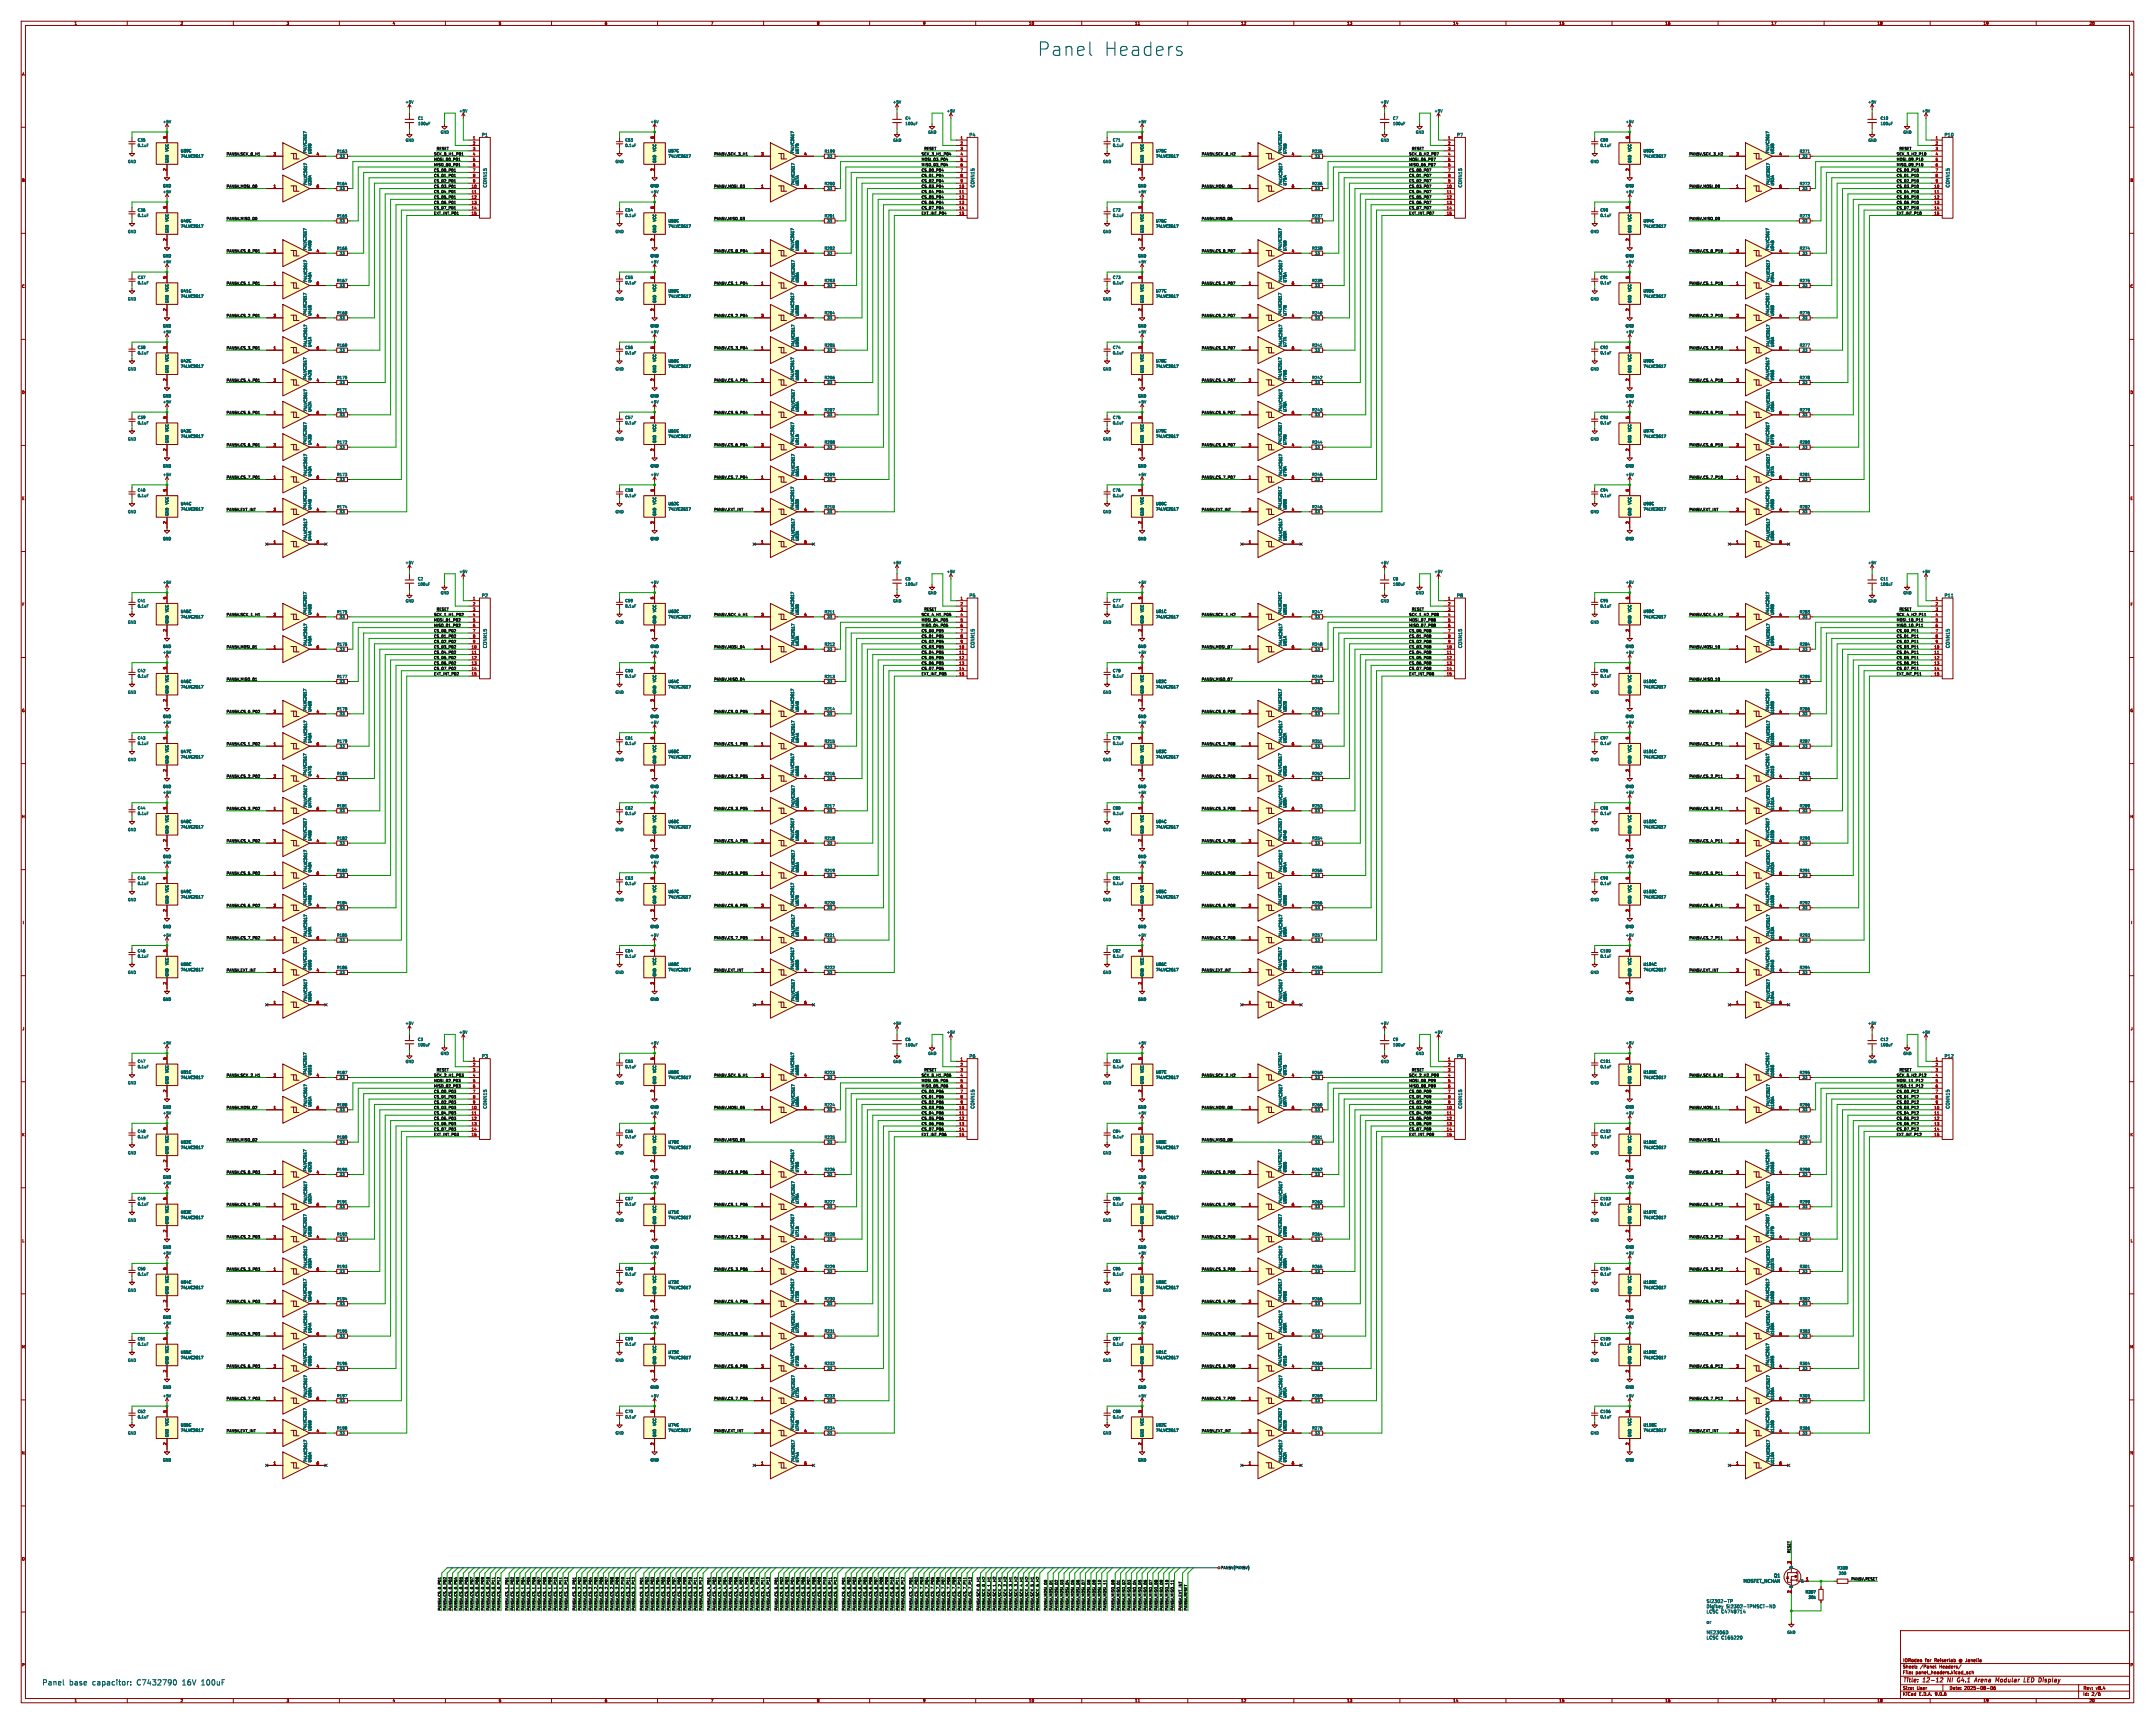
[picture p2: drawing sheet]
<svg xmlns="http://www.w3.org/2000/svg" width="1016mm" height="813mm" viewBox="0 0 1016 813" stroke-linecap="round" stroke-linejoin="round" font-family="sans-serif">
<defs><g id="words">
<g font-size="8.8" fill="#0000c2">
<text x="489" y="27">Panel</text>
<text x="520" y="27">Headers</text>
</g>
<g font-size="3.5" fill="#0000c2">
<text x="20" y="795">Panel</text>
<text x="32" y="795">base</text>
<text x="43" y="795">capacitor:</text>
<text x="64" y="795">C7432790</text>
<text x="85" y="795">16V</text>
<text x="94" y="795">100uF</text>
</g>
<g font-size="2.8" fill="#840000">
<text x="897" y="794">Title:</text>
<text x="907" y="794">12-12</text>
<text x="919" y="794">NI</text>
<text x="924" y="794">G4.1</text>
<text x="934" y="794">Arena</text>
<text x="944" y="794">Modular</text>
<text x="958" y="794">LED</text>
<text x="966" y="794">Display</text>
</g>
<g font-size="2.1" fill="#006464">
<text x="227" y="65">P1</text>
<text x="457" y="65">P4</text>
<text x="687" y="65">P7</text>
<text x="917" y="65">P10</text>
<text x="230" y="89" transform="rotate(-90 230 89)">CONN15</text>
<text x="460" y="89" transform="rotate(-90 460 89)">CONN15</text>
<text x="689" y="89" transform="rotate(-90 689 89)">CONN15</text>
<text x="919" y="89" transform="rotate(-90 919 89)">CONN15</text>
<text x="227" y="282">P2</text>
<text x="457" y="282">P5</text>
<text x="687" y="282">P8</text>
<text x="917" y="282">P11</text>
<text x="230" y="306" transform="rotate(-90 230 306)">CONN15</text>
<text x="460" y="306" transform="rotate(-90 460 306)">CONN15</text>
<text x="689" y="306" transform="rotate(-90 689 306)">CONN15</text>
<text x="919" y="306" transform="rotate(-90 919 306)">CONN15</text>
<text x="227" y="499">P3</text>
<text x="457" y="499">P6</text>
<text x="687" y="499">P9</text>
<text x="917" y="499">P12</text>
<text x="230" y="523" transform="rotate(-90 230 523)">CONN15</text>
<text x="460" y="523" transform="rotate(-90 460 523)">CONN15</text>
<text x="689" y="523" transform="rotate(-90 689 523)">CONN15</text>
<text x="919" y="523" transform="rotate(-90 919 523)">CONN15</text>
<text x="836" y="744">Q1</text>
<text x="822" y="746">MOSFET_NCHAN</text>
</g>
<g font-size="2.1" fill="#0000c2">
<text x="804" y="756">SI2302-TP</text>
<text x="804" y="758">Digikey</text>
<text x="804" y="761">LCSC C4748714</text>
<text x="814" y="758">SI2302-TPMSCT-ND</text>
<text x="804" y="766">or</text>
<text x="804" y="771">ME2306D</text>
<text x="804" y="773">LCSC C165220</text>
</g>
<g font-size="2.1" fill="#840000">
<text x="897" y="784">IORodeo</text>
<text x="908" y="784">for</text>
<text x="913" y="784">Reiserlab</text>
<text x="925" y="784">@ Janelia</text>
<text x="897" y="789">File:</text>
<text x="897" y="787">Sheet:</text>
<text x="903" y="789">panel_headers.kicad_sch</text>
<text x="905" y="787">/Panel</text>
<text x="914" y="787">Headers/</text>
<text x="897" y="797">Size:</text>
<text x="904" y="797">User</text>
<text x="919" y="797">Date:</text>
<text x="926" y="797">2025-08-06</text>
<text x="982" y="797">Rev:</text>
<text x="988" y="797">v8.4</text>
<text x="897" y="800">KiCad</text>
<text x="905" y="800">E.D.A.</text>
<text x="912" y="800">9.0.6</text>
<text x="982" y="800">Id:</text>
<text x="986" y="800">2/6</text>
</g>
<g font-size="1.8" fill="#840000">
<text x="35" y="12">1</text>
<text x="85" y="12">2</text>
<text x="135" y="12">3</text>
<text x="185" y="12">4</text>
<text x="235" y="12">5</text>
<text x="285" y="12">6</text>
<text x="335" y="12">7</text>
<text x="385" y="12">8</text>
<text x="435" y="12">9</text>
<text x="485" y="12">10</text>
<text x="535" y="12">11</text>
<text x="585" y="12">12</text>
<text x="635" y="12">13</text>
<text x="685" y="12">14</text>
<text x="735" y="12">15</text>
<text x="785" y="12">16</text>
<text x="835" y="12">17</text>
<text x="885" y="12">18</text>
<text x="935" y="12">19</text>
<text x="985" y="12">20</text>
<text x="10" y="36">A</text>
<text x="1004" y="36">A</text>
<text x="10" y="86">B</text>
<text x="1004" y="86">B</text>
<text x="10" y="136">C</text>
<text x="1004" y="136">C</text>
<text x="10" y="186">D</text>
<text x="1004" y="186">D</text>
<text x="10" y="236">E</text>
<text x="1004" y="236">E</text>
<text x="10" y="286">F</text>
<text x="1004" y="286">F</text>
<text x="10" y="336">G</text>
<text x="1004" y="336">G</text>
<text x="10" y="386">H</text>
<text x="1004" y="386">H</text>
<text x="11" y="436">I</text>
<text x="1005" y="436">I</text>
<text x="10" y="486">J</text>
<text x="1004" y="486">J</text>
<text x="10" y="536">K</text>
<text x="1004" y="536">K</text>
<text x="10" y="586">L</text>
<text x="1004" y="586">L</text>
<text x="10" y="636">M</text>
<text x="1004" y="636">M</text>
<text x="10" y="686">N</text>
<text x="1004" y="686">N</text>
<text x="10" y="736">O</text>
<text x="1004" y="736">O</text>
<text x="10" y="786">P</text>
<text x="1004" y="786">P</text>
<text x="35" y="803">1</text>
<text x="85" y="803">2</text>
<text x="135" y="803">3</text>
<text x="185" y="803">4</text>
<text x="235" y="803">5</text>
<text x="285" y="803">6</text>
<text x="335" y="803">7</text>
<text x="385" y="803">8</text>
<text x="435" y="803">9</text>
<text x="485" y="803">10</text>
<text x="535" y="803">11</text>
<text x="585" y="803">12</text>
<text x="635" y="803">13</text>
<text x="685" y="803">14</text>
<text x="735" y="803">15</text>
<text x="785" y="803">16</text>
<text x="835" y="803">17</text>
<text x="885" y="803">18</text>
<text x="935" y="803">19</text>
<text x="985" y="803">20</text>
</g>
<g font-size="1.8" fill="#006464">
<text x="191" y="49">+5V</text>
<text x="216" y="53">+5V</text>
<text x="421" y="49">+5V</text>
<text x="446" y="53">+5V</text>
<text x="651" y="49">+5V</text>
<text x="676" y="53">+5V</text>
<text x="881" y="49">+5V</text>
<text x="906" y="53">+5V</text>
<text x="77" y="58">+5V</text>
<text x="197" y="57">C1</text>
<text x="197" y="59">100uF</text>
<text x="307" y="58">+5V</text>
<text x="427" y="57">C4</text>
<text x="427" y="59">100uF</text>
<text x="536" y="58">+5V</text>
<text x="657" y="57">C7</text>
<text x="657" y="59">100uF</text>
<text x="766" y="58">+5V</text>
<text x="886" y="59">100uF</text>
<text x="886" y="57">C10</text>
<text x="208" y="63">GND</text>
<text x="438" y="63">GND</text>
<text x="667" y="63">GND</text>
<text x="897" y="63">GND</text>
<text x="65" y="67">C35</text>
<text x="65" y="69">0.1uF</text>
<text x="80" y="72" transform="rotate(-90 80 72)">VCC</text>
<text x="85" y="72">U39C</text>
<text x="191" y="67">GND</text>
<text x="295" y="67">C53</text>
<text x="295" y="69">0.1uF</text>
<text x="309" y="72" transform="rotate(-90 309 72)">VCC</text>
<text x="315" y="72">U57C</text>
<text x="421" y="67">GND</text>
<text x="525" y="67">C71</text>
<text x="525" y="69">0.1uF</text>
<text x="539" y="72" transform="rotate(-90 539 72)">VCC</text>
<text x="545" y="72">U75C</text>
<text x="651" y="67">GND</text>
<text x="754" y="67">C89</text>
<text x="754" y="69">0.1uF</text>
<text x="769" y="72" transform="rotate(-90 769 72)">VCC</text>
<text x="775" y="72">U93C</text>
<text x="881" y="67">GND</text>
<text x="60" y="77">GND</text>
<text x="80" y="77" transform="rotate(-90 80 77)">GND</text>
<text x="85" y="75">74LVC2G17</text>
<text x="145" y="73" transform="rotate(-90 145 73)">74LVC2G17</text>
<text x="147" y="73" transform="rotate(-90 147 73)">U39B</text>
<text x="159" y="72">R163</text>
<text x="160" y="75">33</text>
<text x="290" y="77">GND</text>
<text x="309" y="77" transform="rotate(-90 309 77)">GND</text>
<text x="315" y="75">74LVC2G17</text>
<text x="374" y="73" transform="rotate(-90 374 73)">74LVC2G17</text>
<text x="377" y="73" transform="rotate(-90 377 73)">U57B</text>
<text x="389" y="72">R199</text>
<text x="390" y="75">33</text>
<text x="520" y="77">GND</text>
<text x="539" y="77" transform="rotate(-90 539 77)">GND</text>
<text x="545" y="75">74LVC2G17</text>
<text x="604" y="73" transform="rotate(-90 604 73)">74LVC2G17</text>
<text x="607" y="73" transform="rotate(-90 607 73)">U75B</text>
<text x="618" y="72">R235</text>
<text x="620" y="75">33</text>
<text x="750" y="77">GND</text>
<text x="769" y="77" transform="rotate(-90 769 77)">GND</text>
<text x="775" y="75">74LVC2G17</text>
<text x="834" y="73" transform="rotate(-90 834 73)">74LVC2G17</text>
<text x="837" y="73" transform="rotate(-90 837 73)">U93B</text>
<text x="848" y="72">R271</text>
<text x="850" y="75">33</text>
<text x="77" y="88">GND</text>
<text x="145" y="88" transform="rotate(-90 145 88)">74LVC2G17</text>
<text x="147" y="88" transform="rotate(-90 147 88)">U39A</text>
<text x="159" y="87">R164</text>
<text x="160" y="90">33</text>
<text x="307" y="88">GND</text>
<text x="375" y="88" transform="rotate(-90 375 88)">74LVC2G17</text>
<text x="377" y="88" transform="rotate(-90 377 88)">U57A</text>
<text x="389" y="87">R200</text>
<text x="390" y="90">33</text>
<text x="536" y="88">GND</text>
<text x="605" y="88" transform="rotate(-90 605 88)">74LVC2G17</text>
<text x="607" y="88" transform="rotate(-90 607 88)">U75A</text>
<text x="618" y="87">R236</text>
<text x="620" y="90">33</text>
<text x="766" y="88">GND</text>
<text x="834" y="88" transform="rotate(-90 834 88)">74LVC2G17</text>
<text x="837" y="88" transform="rotate(-90 837 88)">U93A</text>
<text x="848" y="87">R272</text>
<text x="850" y="90">33</text>
<text x="77" y="91">+5V</text>
<text x="307" y="91">+5V</text>
<text x="536" y="91">+5V</text>
<text x="766" y="91">+5V</text>
<text x="65" y="100">C36</text>
<text x="295" y="100">C54</text>
<text x="525" y="100">C72</text>
<text x="754" y="100">C90</text>
<text x="65" y="102">0.1uF</text>
<text x="80" y="105" transform="rotate(-90 80 105)">VCC</text>
<text x="85" y="105">U40C</text>
<text x="85" y="108">74LVC2G17</text>
<text x="159" y="103">R165</text>
<text x="160" y="105">33</text>
<text x="295" y="102">0.1uF</text>
<text x="309" y="105" transform="rotate(-90 309 105)">VCC</text>
<text x="315" y="105">U58C</text>
<text x="315" y="108">74LVC2G17</text>
<text x="389" y="103">R201</text>
<text x="390" y="105">33</text>
<text x="525" y="102">0.1uF</text>
<text x="539" y="105" transform="rotate(-90 539 105)">VCC</text>
<text x="545" y="105">U76C</text>
<text x="545" y="108">74LVC2G17</text>
<text x="618" y="103">R237</text>
<text x="620" y="105">33</text>
<text x="754" y="102">0.1uF</text>
<text x="769" y="105" transform="rotate(-90 769 105)">VCC</text>
<text x="775" y="105">U94C</text>
<text x="775" y="108">74LVC2G17</text>
<text x="848" y="103">R273</text>
<text x="850" y="105">33</text>
<text x="60" y="110">GND</text>
<text x="80" y="110" transform="rotate(-90 80 110)">GND</text>
<text x="290" y="110">GND</text>
<text x="309" y="110" transform="rotate(-90 309 110)">GND</text>
<text x="520" y="110">GND</text>
<text x="539" y="110" transform="rotate(-90 539 110)">GND</text>
<text x="750" y="110">GND</text>
<text x="769" y="110" transform="rotate(-90 769 110)">GND</text>
<text x="145" y="118" transform="rotate(-90 145 118)">74LVC2G17</text>
<text x="147" y="119" transform="rotate(-90 147 119)">U40B</text>
<text x="159" y="118">R166</text>
<text x="374" y="118" transform="rotate(-90 374 118)">74LVC2G17</text>
<text x="377" y="119" transform="rotate(-90 377 119)">U58B</text>
<text x="389" y="118">R202</text>
<text x="604" y="118" transform="rotate(-90 604 118)">74LVC2G17</text>
<text x="607" y="119" transform="rotate(-90 607 119)">U76B</text>
<text x="618" y="118">R238</text>
<text x="834" y="118" transform="rotate(-90 834 118)">74LVC2G17</text>
<text x="837" y="119" transform="rotate(-90 837 119)">U94B</text>
<text x="848" y="118">R274</text>
<text x="77" y="124">+5V</text>
<text x="77" y="122">GND</text>
<text x="160" y="120">33</text>
<text x="307" y="124">+5V</text>
<text x="307" y="122">GND</text>
<text x="390" y="120">33</text>
<text x="536" y="124">+5V</text>
<text x="536" y="122">GND</text>
<text x="620" y="120">33</text>
<text x="766" y="122">GND</text>
<text x="766" y="124">+5V</text>
<text x="850" y="120">33</text>
<text x="65" y="132">C37</text>
<text x="295" y="132">C55</text>
<text x="525" y="132">C73</text>
<text x="754" y="132">C91</text>
<text x="65" y="134">0.1uF</text>
<text x="80" y="138" transform="rotate(-90 80 138)">VCC</text>
<text x="145" y="133" transform="rotate(-90 145 133)">74LVC2G17</text>
<text x="147" y="133" transform="rotate(-90 147 133)">U40A</text>
<text x="159" y="133">R167</text>
<text x="160" y="135">33</text>
<text x="295" y="134">0.1uF</text>
<text x="309" y="138" transform="rotate(-90 309 138)">VCC</text>
<text x="375" y="133" transform="rotate(-90 375 133)">74LVC2G17</text>
<text x="377" y="133" transform="rotate(-90 377 133)">U58A</text>
<text x="389" y="133">R203</text>
<text x="390" y="135">33</text>
<text x="525" y="134">0.1uF</text>
<text x="539" y="138" transform="rotate(-90 539 138)">VCC</text>
<text x="605" y="133" transform="rotate(-90 605 133)">74LVC2G17</text>
<text x="607" y="133" transform="rotate(-90 607 133)">U76A</text>
<text x="618" y="133">R239</text>
<text x="620" y="135">33</text>
<text x="754" y="134">0.1uF</text>
<text x="769" y="138" transform="rotate(-90 769 138)">VCC</text>
<text x="834" y="133" transform="rotate(-90 834 133)">74LVC2G17</text>
<text x="837" y="133" transform="rotate(-90 837 133)">U94A</text>
<text x="848" y="133">R275</text>
<text x="850" y="135">33</text>
<text x="60" y="142">GND</text>
<text x="80" y="143" transform="rotate(-90 80 143)">GND</text>
<text x="85" y="138">U41C</text>
<text x="85" y="141">74LVC2G17</text>
<text x="290" y="142">GND</text>
<text x="309" y="143" transform="rotate(-90 309 143)">GND</text>
<text x="315" y="138">U59C</text>
<text x="315" y="141">74LVC2G17</text>
<text x="520" y="142">GND</text>
<text x="539" y="143" transform="rotate(-90 539 143)">GND</text>
<text x="545" y="138">U77C</text>
<text x="545" y="141">74LVC2G17</text>
<text x="750" y="142">GND</text>
<text x="769" y="143" transform="rotate(-90 769 143)">GND</text>
<text x="775" y="138">U95C</text>
<text x="775" y="141">74LVC2G17</text>
<text x="145" y="149" transform="rotate(-90 145 149)">74LVC2G17</text>
<text x="147" y="149" transform="rotate(-90 147 149)">U41B</text>
<text x="159" y="148">R168</text>
<text x="374" y="149" transform="rotate(-90 374 149)">74LVC2G17</text>
<text x="377" y="149" transform="rotate(-90 377 149)">U59B</text>
<text x="389" y="148">R204</text>
<text x="604" y="149" transform="rotate(-90 604 149)">74LVC2G17</text>
<text x="607" y="149" transform="rotate(-90 607 149)">U77B</text>
<text x="618" y="148">R240</text>
<text x="834" y="149" transform="rotate(-90 834 149)">74LVC2G17</text>
<text x="837" y="149" transform="rotate(-90 837 149)">U95B</text>
<text x="848" y="148">R276</text>
<text x="77" y="155">GND</text>
<text x="160" y="151">33</text>
<text x="307" y="155">GND</text>
<text x="390" y="151">33</text>
<text x="536" y="155">GND</text>
<text x="620" y="151">33</text>
<text x="766" y="155">GND</text>
<text x="850" y="151">33</text>
<text x="77" y="157">+5V</text>
<text x="307" y="157">+5V</text>
<text x="536" y="157">+5V</text>
<text x="766" y="157">+5V</text>
<text x="65" y="165">C38</text>
<text x="65" y="167">0.1uF</text>
<text x="145" y="164" transform="rotate(-90 145 164)">74LVC2G17</text>
<text x="147" y="164" transform="rotate(-90 147 164)">U41A</text>
<text x="159" y="164">R169</text>
<text x="160" y="166">33</text>
<text x="295" y="165">C56</text>
<text x="295" y="167">0.1uF</text>
<text x="375" y="164" transform="rotate(-90 375 164)">74LVC2G17</text>
<text x="377" y="164" transform="rotate(-90 377 164)">U59A</text>
<text x="389" y="164">R205</text>
<text x="390" y="166">33</text>
<text x="525" y="165">C74</text>
<text x="525" y="167">0.1uF</text>
<text x="605" y="164" transform="rotate(-90 605 164)">74LVC2G17</text>
<text x="607" y="164" transform="rotate(-90 607 164)">U77A</text>
<text x="618" y="164">R241</text>
<text x="620" y="166">33</text>
<text x="754" y="165">C92</text>
<text x="754" y="167">0.1uF</text>
<text x="834" y="164" transform="rotate(-90 834 164)">74LVC2G17</text>
<text x="837" y="164" transform="rotate(-90 837 164)">U95A</text>
<text x="848" y="164">R277</text>
<text x="850" y="166">33</text>
<text x="80" y="171" transform="rotate(-90 80 171)">VCC</text>
<text x="85" y="171">U42C</text>
<text x="85" y="174">74LVC2G17</text>
<text x="309" y="171" transform="rotate(-90 309 171)">VCC</text>
<text x="315" y="171">U60C</text>
<text x="315" y="174">74LVC2G17</text>
<text x="539" y="171" transform="rotate(-90 539 171)">VCC</text>
<text x="545" y="171">U78C</text>
<text x="545" y="174">74LVC2G17</text>
<text x="769" y="171" transform="rotate(-90 769 171)">VCC</text>
<text x="775" y="171">U96C</text>
<text x="775" y="174">74LVC2G17</text>
<text x="60" y="175">GND</text>
<text x="80" y="176" transform="rotate(-90 80 176)">GND</text>
<text x="145" y="179" transform="rotate(-90 145 179)">74LVC2G17</text>
<text x="147" y="179" transform="rotate(-90 147 179)">U42B</text>
<text x="159" y="179">R170</text>
<text x="290" y="175">GND</text>
<text x="309" y="176" transform="rotate(-90 309 176)">GND</text>
<text x="374" y="179" transform="rotate(-90 374 179)">74LVC2G17</text>
<text x="377" y="179" transform="rotate(-90 377 179)">U60B</text>
<text x="389" y="179">R206</text>
<text x="520" y="175">GND</text>
<text x="539" y="176" transform="rotate(-90 539 176)">GND</text>
<text x="604" y="179" transform="rotate(-90 604 179)">74LVC2G17</text>
<text x="607" y="179" transform="rotate(-90 607 179)">U78B</text>
<text x="618" y="179">R242</text>
<text x="750" y="175">GND</text>
<text x="769" y="176" transform="rotate(-90 769 176)">GND</text>
<text x="834" y="179" transform="rotate(-90 834 179)">74LVC2G17</text>
<text x="837" y="179" transform="rotate(-90 837 179)">U96B</text>
<text x="848" y="179">R278</text>
<text x="160" y="181">33</text>
<text x="390" y="181">33</text>
<text x="620" y="181">33</text>
<text x="850" y="181">33</text>
<text x="77" y="188">GND</text>
<text x="77" y="190">+5V</text>
<text x="307" y="188">GND</text>
<text x="307" y="190">+5V</text>
<text x="536" y="190">+5V</text>
<text x="536" y="188">GND</text>
<text x="766" y="188">GND</text>
<text x="766" y="190">+5V</text>
<text x="65" y="198">C39</text>
<text x="145" y="194" transform="rotate(-90 145 194)">74LVC2G17</text>
<text x="147" y="194" transform="rotate(-90 147 194)">U42A</text>
<text x="159" y="194">R171</text>
<text x="160" y="196">33</text>
<text x="295" y="198">C57</text>
<text x="375" y="194" transform="rotate(-90 375 194)">74LVC2G17</text>
<text x="377" y="194" transform="rotate(-90 377 194)">U60A</text>
<text x="389" y="194">R207</text>
<text x="390" y="196">33</text>
<text x="525" y="198">C75</text>
<text x="605" y="194" transform="rotate(-90 605 194)">74LVC2G17</text>
<text x="607" y="194" transform="rotate(-90 607 194)">U78A</text>
<text x="618" y="194">R243</text>
<text x="620" y="196">33</text>
<text x="754" y="198">C93</text>
<text x="834" y="194" transform="rotate(-90 834 194)">74LVC2G17</text>
<text x="837" y="194" transform="rotate(-90 837 194)">U96A</text>
<text x="848" y="194">R279</text>
<text x="850" y="196">33</text>
<text x="65" y="200">0.1uF</text>
<text x="80" y="204" transform="rotate(-90 80 204)">VCC</text>
<text x="295" y="200">0.1uF</text>
<text x="309" y="204" transform="rotate(-90 309 204)">VCC</text>
<text x="525" y="200">0.1uF</text>
<text x="539" y="204" transform="rotate(-90 539 204)">VCC</text>
<text x="754" y="200">0.1uF</text>
<text x="769" y="204" transform="rotate(-90 769 204)">VCC</text>
<text x="60" y="208">GND</text>
<text x="80" y="209" transform="rotate(-90 80 209)">GND</text>
<text x="85" y="204">U43C</text>
<text x="85" y="207">74LVC2G17</text>
<text x="145" y="210" transform="rotate(-90 145 210)">74LVC2G17</text>
<text x="147" y="210" transform="rotate(-90 147 210)">U43B</text>
<text x="159" y="209">R172</text>
<text x="290" y="208">GND</text>
<text x="309" y="209" transform="rotate(-90 309 209)">GND</text>
<text x="315" y="204">U61C</text>
<text x="315" y="207">74LVC2G17</text>
<text x="374" y="210" transform="rotate(-90 374 210)">74LVC2G17</text>
<text x="377" y="210" transform="rotate(-90 377 210)">U61B</text>
<text x="389" y="209">R208</text>
<text x="520" y="208">GND</text>
<text x="539" y="209" transform="rotate(-90 539 209)">GND</text>
<text x="545" y="204">U79C</text>
<text x="545" y="207">74LVC2G17</text>
<text x="604" y="210" transform="rotate(-90 604 210)">74LVC2G17</text>
<text x="607" y="210" transform="rotate(-90 607 210)">U79B</text>
<text x="618" y="209">R244</text>
<text x="750" y="208">GND</text>
<text x="769" y="209" transform="rotate(-90 769 209)">GND</text>
<text x="775" y="204">U97C</text>
<text x="775" y="207">74LVC2G17</text>
<text x="834" y="210" transform="rotate(-90 834 210)">74LVC2G17</text>
<text x="837" y="210" transform="rotate(-90 837 210)">U97B</text>
<text x="848" y="209">R280</text>
<text x="160" y="212">33</text>
<text x="390" y="212">33</text>
<text x="620" y="212">33</text>
<text x="850" y="212">33</text>
<text x="77" y="221">GND</text>
<text x="307" y="221">GND</text>
<text x="536" y="221">GND</text>
<text x="766" y="221">GND</text>
<text x="77" y="225">+5V</text>
<text x="145" y="225" transform="rotate(-90 145 225)">74LVC2G17</text>
<text x="147" y="225" transform="rotate(-90 147 225)">U43A</text>
<text x="159" y="225">R173</text>
<text x="160" y="227">33</text>
<text x="307" y="225">+5V</text>
<text x="375" y="225" transform="rotate(-90 375 225)">74LVC2G17</text>
<text x="377" y="225" transform="rotate(-90 377 225)">U61A</text>
<text x="389" y="225">R209</text>
<text x="390" y="227">33</text>
<text x="536" y="225">+5V</text>
<text x="605" y="225" transform="rotate(-90 605 225)">74LVC2G17</text>
<text x="607" y="225" transform="rotate(-90 607 225)">U79A</text>
<text x="618" y="225">R245</text>
<text x="620" y="227">33</text>
<text x="766" y="225">+5V</text>
<text x="834" y="225" transform="rotate(-90 834 225)">74LVC2G17</text>
<text x="837" y="225" transform="rotate(-90 837 225)">U97A</text>
<text x="848" y="225">R281</text>
<text x="850" y="227">33</text>
<text x="65" y="232">C40</text>
<text x="295" y="232">C58</text>
<text x="525" y="232">C76</text>
<text x="754" y="232">C94</text>
<text x="65" y="235">0.1uF</text>
<text x="80" y="238" transform="rotate(-90 80 238)">VCC</text>
<text x="85" y="238">U44C</text>
<text x="159" y="240">R174</text>
<text x="295" y="235">0.1uF</text>
<text x="309" y="238" transform="rotate(-90 309 238)">VCC</text>
<text x="315" y="238">U62C</text>
<text x="389" y="240">R210</text>
<text x="525" y="235">0.1uF</text>
<text x="539" y="238" transform="rotate(-90 539 238)">VCC</text>
<text x="545" y="238">U80C</text>
<text x="618" y="240">R246</text>
<text x="754" y="235">0.1uF</text>
<text x="769" y="238" transform="rotate(-90 769 238)">VCC</text>
<text x="775" y="238">U98C</text>
<text x="848" y="240">R282</text>
<text x="60" y="242">GND</text>
<text x="80" y="243" transform="rotate(-90 80 243)">GND</text>
<text x="85" y="241">74LVC2G17</text>
<text x="145" y="240" transform="rotate(-90 145 240)">74LVC2G17</text>
<text x="147" y="240" transform="rotate(-90 147 240)">U44B</text>
<text x="160" y="242">33</text>
<text x="290" y="242">GND</text>
<text x="309" y="243" transform="rotate(-90 309 243)">GND</text>
<text x="315" y="241">74LVC2G17</text>
<text x="374" y="240" transform="rotate(-90 374 240)">74LVC2G17</text>
<text x="377" y="240" transform="rotate(-90 377 240)">U62B</text>
<text x="390" y="242">33</text>
<text x="520" y="242">GND</text>
<text x="539" y="243" transform="rotate(-90 539 243)">GND</text>
<text x="545" y="241">74LVC2G17</text>
<text x="604" y="240" transform="rotate(-90 604 240)">74LVC2G17</text>
<text x="607" y="240" transform="rotate(-90 607 240)">U80B</text>
<text x="620" y="242">33</text>
<text x="750" y="242">GND</text>
<text x="769" y="243" transform="rotate(-90 769 243)">GND</text>
<text x="775" y="241">74LVC2G17</text>
<text x="834" y="240" transform="rotate(-90 834 240)">74LVC2G17</text>
<text x="837" y="240" transform="rotate(-90 837 240)">U98B</text>
<text x="850" y="242">33</text>
<text x="77" y="255">GND</text>
<text x="145" y="255" transform="rotate(-90 145 255)">74LVC2G17</text>
<text x="147" y="255" transform="rotate(-90 147 255)">U44A</text>
<text x="307" y="255">GND</text>
<text x="375" y="255" transform="rotate(-90 375 255)">74LVC2G17</text>
<text x="377" y="255" transform="rotate(-90 377 255)">U62A</text>
<text x="536" y="255">GND</text>
<text x="605" y="255" transform="rotate(-90 605 255)">74LVC2G17</text>
<text x="607" y="255" transform="rotate(-90 607 255)">U80A</text>
<text x="766" y="255">GND</text>
<text x="834" y="255" transform="rotate(-90 834 255)">74LVC2G17</text>
<text x="837" y="255" transform="rotate(-90 837 255)">U98A</text>
<text x="191" y="266">+5V</text>
<text x="421" y="266">+5V</text>
<text x="651" y="266">+5V</text>
<text x="881" y="266">+5V</text>
<text x="77" y="275">+5V</text>
<text x="197" y="274">C2</text>
<text x="216" y="270">+5V</text>
<text x="307" y="275">+5V</text>
<text x="427" y="274">C5</text>
<text x="446" y="270">+5V</text>
<text x="536" y="275">+5V</text>
<text x="657" y="274">C8</text>
<text x="676" y="270">+5V</text>
<text x="766" y="275">+5V</text>
<text x="886" y="274">C11</text>
<text x="906" y="270">+5V</text>
<text x="197" y="276">100uF</text>
<text x="208" y="280">GND</text>
<text x="427" y="276">100uF</text>
<text x="438" y="280">GND</text>
<text x="657" y="276">100uF</text>
<text x="667" y="280">GND</text>
<text x="886" y="276">100uF</text>
<text x="897" y="280">GND</text>
<text x="65" y="284">C41</text>
<text x="65" y="287">0.1uF</text>
<text x="191" y="284">GND</text>
<text x="295" y="284">C59</text>
<text x="295" y="287">0.1uF</text>
<text x="421" y="284">GND</text>
<text x="525" y="284">C77</text>
<text x="525" y="287">0.1uF</text>
<text x="651" y="284">GND</text>
<text x="754" y="284">C95</text>
<text x="754" y="287">0.1uF</text>
<text x="881" y="284">GND</text>
<text x="80" y="289" transform="rotate(-90 80 289)">VCC</text>
<text x="85" y="289">U45C</text>
<text x="85" y="292">74LVC2G17</text>
<text x="145" y="290" transform="rotate(-90 145 290)">74LVC2G17</text>
<text x="147" y="290" transform="rotate(-90 147 290)">U45B</text>
<text x="159" y="289">R175</text>
<text x="160" y="292">33</text>
<text x="309" y="289" transform="rotate(-90 309 289)">VCC</text>
<text x="315" y="289">U63C</text>
<text x="315" y="292">74LVC2G17</text>
<text x="374" y="290" transform="rotate(-90 374 290)">74LVC2G17</text>
<text x="377" y="290" transform="rotate(-90 377 290)">U63B</text>
<text x="389" y="289">R211</text>
<text x="390" y="292">33</text>
<text x="539" y="289" transform="rotate(-90 539 289)">VCC</text>
<text x="545" y="289">U81C</text>
<text x="545" y="292">74LVC2G17</text>
<text x="604" y="290" transform="rotate(-90 604 290)">74LVC2G17</text>
<text x="607" y="290" transform="rotate(-90 607 290)">U81B</text>
<text x="618" y="289">R247</text>
<text x="620" y="292">33</text>
<text x="769" y="289" transform="rotate(-90 769 289)">VCC</text>
<text x="775" y="289">U99C</text>
<text x="775" y="292">74LVC2G17</text>
<text x="834" y="290" transform="rotate(-90 834 290)">74LVC2G17</text>
<text x="837" y="290" transform="rotate(-90 837 290)">U99B</text>
<text x="848" y="289">R283</text>
<text x="850" y="292">33</text>
<text x="60" y="294">GND</text>
<text x="80" y="294" transform="rotate(-90 80 294)">GND</text>
<text x="290" y="294">GND</text>
<text x="309" y="294" transform="rotate(-90 309 294)">GND</text>
<text x="520" y="294">GND</text>
<text x="539" y="294" transform="rotate(-90 539 294)">GND</text>
<text x="750" y="294">GND</text>
<text x="769" y="294" transform="rotate(-90 769 294)">GND</text>
<text x="77" y="306">GND</text>
<text x="145" y="305" transform="rotate(-90 145 305)">74LVC2G17</text>
<text x="147" y="305" transform="rotate(-90 147 305)">U45A</text>
<text x="159" y="305">R176</text>
<text x="307" y="306">GND</text>
<text x="375" y="305" transform="rotate(-90 375 305)">74LVC2G17</text>
<text x="377" y="305" transform="rotate(-90 377 305)">U63A</text>
<text x="389" y="305">R212</text>
<text x="536" y="306">GND</text>
<text x="605" y="305" transform="rotate(-90 605 305)">74LVC2G17</text>
<text x="607" y="305" transform="rotate(-90 607 305)">U81A</text>
<text x="618" y="305">R248</text>
<text x="766" y="306">GND</text>
<text x="834" y="305" transform="rotate(-90 834 305)">74LVC2G17</text>
<text x="837" y="305" transform="rotate(-90 837 305)">U99A</text>
<text x="848" y="305">R284</text>
<text x="77" y="308">+5V</text>
<text x="160" y="307">33</text>
<text x="307" y="308">+5V</text>
<text x="390" y="307">33</text>
<text x="536" y="308">+5V</text>
<text x="620" y="307">33</text>
<text x="766" y="308">+5V</text>
<text x="850" y="307">33</text>
<text x="65" y="317">C42</text>
<text x="295" y="317">C60</text>
<text x="525" y="317">C78</text>
<text x="754" y="317">C96</text>
<text x="65" y="320">0.1uF</text>
<text x="80" y="322" transform="rotate(-90 80 322)">VCC</text>
<text x="85" y="322">U46C</text>
<text x="159" y="320">R177</text>
<text x="160" y="322">33</text>
<text x="295" y="320">0.1uF</text>
<text x="309" y="322" transform="rotate(-90 309 322)">VCC</text>
<text x="315" y="322">U64C</text>
<text x="389" y="320">R213</text>
<text x="390" y="322">33</text>
<text x="525" y="320">0.1uF</text>
<text x="539" y="322" transform="rotate(-90 539 322)">VCC</text>
<text x="545" y="322">U82C</text>
<text x="618" y="320">R249</text>
<text x="620" y="322">33</text>
<text x="754" y="320">0.1uF</text>
<text x="769" y="322" transform="rotate(-90 769 322)">VCC</text>
<text x="775" y="322">U100C</text>
<text x="848" y="320">R285</text>
<text x="850" y="322">33</text>
<text x="60" y="327">GND</text>
<text x="80" y="327" transform="rotate(-90 80 327)">GND</text>
<text x="85" y="325">74LVC2G17</text>
<text x="290" y="327">GND</text>
<text x="309" y="327" transform="rotate(-90 309 327)">GND</text>
<text x="315" y="325">74LVC2G17</text>
<text x="520" y="327">GND</text>
<text x="539" y="327" transform="rotate(-90 539 327)">GND</text>
<text x="545" y="325">74LVC2G17</text>
<text x="750" y="327">GND</text>
<text x="769" y="327" transform="rotate(-90 769 327)">GND</text>
<text x="775" y="325">74LVC2G17</text>
<text x="145" y="336" transform="rotate(-90 145 336)">74LVC2G17</text>
<text x="147" y="336" transform="rotate(-90 147 336)">U46B</text>
<text x="159" y="335">R178</text>
<text x="374" y="336" transform="rotate(-90 374 336)">74LVC2G17</text>
<text x="377" y="336" transform="rotate(-90 377 336)">U64B</text>
<text x="389" y="335">R214</text>
<text x="604" y="336" transform="rotate(-90 604 336)">74LVC2G17</text>
<text x="607" y="336" transform="rotate(-90 607 336)">U82B</text>
<text x="618" y="335">R250</text>
<text x="834" y="336" transform="rotate(-90 834 336)">74LVC2G17</text>
<text x="848" y="335">R286</text>
<text x="77" y="339">GND</text>
<text x="77" y="341">+5V</text>
<text x="160" y="337">33</text>
<text x="307" y="341">+5V</text>
<text x="307" y="339">GND</text>
<text x="390" y="337">33</text>
<text x="536" y="341">+5V</text>
<text x="536" y="339">GND</text>
<text x="620" y="337">33</text>
<text x="766" y="339">GND</text>
<text x="766" y="341">+5V</text>
<text x="837" y="337" transform="rotate(-90 837 337)">U100B</text>
<text x="850" y="337">33</text>
<text x="65" y="349">C43</text>
<text x="65" y="351">0.1uF</text>
<text x="145" y="351" transform="rotate(-90 145 351)">74LVC2G17</text>
<text x="147" y="350" transform="rotate(-90 147 350)">U46A</text>
<text x="159" y="350">R179</text>
<text x="160" y="353">33</text>
<text x="295" y="349">C61</text>
<text x="295" y="351">0.1uF</text>
<text x="375" y="351" transform="rotate(-90 375 351)">74LVC2G17</text>
<text x="377" y="350" transform="rotate(-90 377 350)">U64A</text>
<text x="389" y="350">R215</text>
<text x="390" y="353">33</text>
<text x="525" y="349">C79</text>
<text x="525" y="351">0.1uF</text>
<text x="605" y="351" transform="rotate(-90 605 351)">74LVC2G17</text>
<text x="607" y="350" transform="rotate(-90 607 350)">U82A</text>
<text x="618" y="350">R251</text>
<text x="620" y="353">33</text>
<text x="754" y="349">C97</text>
<text x="754" y="351">0.1uF</text>
<text x="834" y="351" transform="rotate(-90 834 351)">74LVC2G17</text>
<text x="837" y="352" transform="rotate(-90 837 352)">U100A</text>
<text x="848" y="350">R287</text>
<text x="850" y="353">33</text>
<text x="60" y="359">GND</text>
<text x="80" y="355" transform="rotate(-90 80 355)">VCC</text>
<text x="85" y="355">U47C</text>
<text x="85" y="358">74LVC2G17</text>
<text x="290" y="359">GND</text>
<text x="309" y="355" transform="rotate(-90 309 355)">VCC</text>
<text x="315" y="355">U65C</text>
<text x="315" y="358">74LVC2G17</text>
<text x="520" y="359">GND</text>
<text x="539" y="355" transform="rotate(-90 539 355)">VCC</text>
<text x="545" y="355">U83C</text>
<text x="545" y="358">74LVC2G17</text>
<text x="750" y="359">GND</text>
<text x="769" y="355" transform="rotate(-90 769 355)">VCC</text>
<text x="775" y="355">U101C</text>
<text x="775" y="358">74LVC2G17</text>
<text x="80" y="360" transform="rotate(-90 80 360)">GND</text>
<text x="159" y="366">R180</text>
<text x="309" y="360" transform="rotate(-90 309 360)">GND</text>
<text x="389" y="366">R216</text>
<text x="539" y="360" transform="rotate(-90 539 360)">GND</text>
<text x="618" y="366">R252</text>
<text x="769" y="360" transform="rotate(-90 769 360)">GND</text>
<text x="848" y="366">R288</text>
<text x="77" y="372">GND</text>
<text x="145" y="366" transform="rotate(-90 145 366)">74LVC2G17</text>
<text x="147" y="366" transform="rotate(-90 147 366)">U47B</text>
<text x="160" y="368">33</text>
<text x="307" y="372">GND</text>
<text x="374" y="366" transform="rotate(-90 374 366)">74LVC2G17</text>
<text x="377" y="366" transform="rotate(-90 377 366)">U65B</text>
<text x="390" y="368">33</text>
<text x="536" y="372">GND</text>
<text x="604" y="366" transform="rotate(-90 604 366)">74LVC2G17</text>
<text x="607" y="366" transform="rotate(-90 607 366)">U83B</text>
<text x="620" y="368">33</text>
<text x="766" y="372">GND</text>
<text x="834" y="366" transform="rotate(-90 834 366)">74LVC2G17</text>
<text x="837" y="367" transform="rotate(-90 837 367)">U101B</text>
<text x="850" y="368">33</text>
<text x="77" y="374">+5V</text>
<text x="307" y="374">+5V</text>
<text x="536" y="374">+5V</text>
<text x="766" y="374">+5V</text>
<text x="65" y="382">C44</text>
<text x="145" y="381" transform="rotate(-90 145 381)">74LVC2G17</text>
<text x="147" y="381" transform="rotate(-90 147 381)">U47A</text>
<text x="159" y="381">R181</text>
<text x="160" y="383">33</text>
<text x="295" y="382">C62</text>
<text x="375" y="381" transform="rotate(-90 375 381)">74LVC2G17</text>
<text x="377" y="381" transform="rotate(-90 377 381)">U65A</text>
<text x="389" y="381">R217</text>
<text x="390" y="383">33</text>
<text x="525" y="382">C80</text>
<text x="605" y="381" transform="rotate(-90 605 381)">74LVC2G17</text>
<text x="607" y="381" transform="rotate(-90 607 381)">U83A</text>
<text x="618" y="381">R253</text>
<text x="620" y="383">33</text>
<text x="754" y="382">C98</text>
<text x="834" y="381" transform="rotate(-90 834 381)">74LVC2G17</text>
<text x="837" y="382" transform="rotate(-90 837 382)">U101A</text>
<text x="848" y="381">R289</text>
<text x="850" y="383">33</text>
<text x="65" y="384">0.1uF</text>
<text x="80" y="388" transform="rotate(-90 80 388)">VCC</text>
<text x="85" y="388">U48C</text>
<text x="295" y="384">0.1uF</text>
<text x="309" y="388" transform="rotate(-90 309 388)">VCC</text>
<text x="315" y="388">U66C</text>
<text x="525" y="384">0.1uF</text>
<text x="539" y="388" transform="rotate(-90 539 388)">VCC</text>
<text x="545" y="388">U84C</text>
<text x="754" y="384">0.1uF</text>
<text x="769" y="388" transform="rotate(-90 769 388)">VCC</text>
<text x="775" y="388">U102C</text>
<text x="60" y="392">GND</text>
<text x="80" y="393" transform="rotate(-90 80 393)">GND</text>
<text x="85" y="391">74LVC2G17</text>
<text x="290" y="392">GND</text>
<text x="309" y="393" transform="rotate(-90 309 393)">GND</text>
<text x="315" y="391">74LVC2G17</text>
<text x="520" y="392">GND</text>
<text x="539" y="393" transform="rotate(-90 539 393)">GND</text>
<text x="545" y="391">74LVC2G17</text>
<text x="750" y="392">GND</text>
<text x="769" y="393" transform="rotate(-90 769 393)">GND</text>
<text x="775" y="391">74LVC2G17</text>
<text x="145" y="396" transform="rotate(-90 145 396)">74LVC2G17</text>
<text x="147" y="397" transform="rotate(-90 147 397)">U48B</text>
<text x="159" y="396">R182</text>
<text x="160" y="398">33</text>
<text x="374" y="396" transform="rotate(-90 374 396)">74LVC2G17</text>
<text x="377" y="397" transform="rotate(-90 377 397)">U66B</text>
<text x="389" y="396">R218</text>
<text x="390" y="398">33</text>
<text x="604" y="396" transform="rotate(-90 604 396)">74LVC2G17</text>
<text x="607" y="397" transform="rotate(-90 607 397)">U84B</text>
<text x="618" y="396">R254</text>
<text x="620" y="398">33</text>
<text x="834" y="396" transform="rotate(-90 834 396)">74LVC2G17</text>
<text x="837" y="398" transform="rotate(-90 837 398)">U102B</text>
<text x="848" y="396">R290</text>
<text x="850" y="398">33</text>
<text x="77" y="408">+5V</text>
<text x="77" y="405">GND</text>
<text x="307" y="405">GND</text>
<text x="307" y="408">+5V</text>
<text x="536" y="405">GND</text>
<text x="536" y="408">+5V</text>
<text x="766" y="408">+5V</text>
<text x="766" y="405">GND</text>
<text x="145" y="411" transform="rotate(-90 145 411)">74LVC2G17</text>
<text x="147" y="411" transform="rotate(-90 147 411)">U48A</text>
<text x="159" y="411">R183</text>
<text x="160" y="414">33</text>
<text x="375" y="411" transform="rotate(-90 375 411)">74LVC2G17</text>
<text x="377" y="411" transform="rotate(-90 377 411)">U66A</text>
<text x="389" y="411">R219</text>
<text x="390" y="414">33</text>
<text x="605" y="411" transform="rotate(-90 605 411)">74LVC2G17</text>
<text x="607" y="411" transform="rotate(-90 607 411)">U84A</text>
<text x="618" y="411">R255</text>
<text x="620" y="414">33</text>
<text x="834" y="411" transform="rotate(-90 834 411)">74LVC2G17</text>
<text x="837" y="413" transform="rotate(-90 837 413)">U102A</text>
<text x="848" y="411">R291</text>
<text x="850" y="414">33</text>
<text x="65" y="415">C45</text>
<text x="65" y="417">0.1uF</text>
<text x="295" y="415">C63</text>
<text x="295" y="417">0.1uF</text>
<text x="525" y="415">C81</text>
<text x="525" y="417">0.1uF</text>
<text x="754" y="415">C99</text>
<text x="754" y="417">0.1uF</text>
<text x="60" y="425">GND</text>
<text x="80" y="421" transform="rotate(-90 80 421)">VCC</text>
<text x="85" y="421">U49C</text>
<text x="85" y="424">74LVC2G17</text>
<text x="290" y="425">GND</text>
<text x="309" y="421" transform="rotate(-90 309 421)">VCC</text>
<text x="315" y="421">U67C</text>
<text x="315" y="424">74LVC2G17</text>
<text x="520" y="425">GND</text>
<text x="539" y="421" transform="rotate(-90 539 421)">VCC</text>
<text x="545" y="421">U85C</text>
<text x="545" y="424">74LVC2G17</text>
<text x="750" y="425">GND</text>
<text x="769" y="421" transform="rotate(-90 769 421)">VCC</text>
<text x="775" y="421">U103C</text>
<text x="775" y="424">74LVC2G17</text>
<text x="80" y="426" transform="rotate(-90 80 426)">GND</text>
<text x="145" y="427" transform="rotate(-90 145 427)">74LVC2G17</text>
<text x="147" y="427" transform="rotate(-90 147 427)">U49B</text>
<text x="159" y="427">R184</text>
<text x="160" y="429">33</text>
<text x="309" y="426" transform="rotate(-90 309 426)">GND</text>
<text x="374" y="427" transform="rotate(-90 374 427)">74LVC2G17</text>
<text x="377" y="427" transform="rotate(-90 377 427)">U67B</text>
<text x="389" y="427">R220</text>
<text x="390" y="429">33</text>
<text x="539" y="426" transform="rotate(-90 539 426)">GND</text>
<text x="604" y="427" transform="rotate(-90 604 427)">74LVC2G17</text>
<text x="607" y="427" transform="rotate(-90 607 427)">U85B</text>
<text x="618" y="427">R256</text>
<text x="620" y="429">33</text>
<text x="769" y="426" transform="rotate(-90 769 426)">GND</text>
<text x="834" y="427" transform="rotate(-90 834 427)">74LVC2G17</text>
<text x="837" y="428" transform="rotate(-90 837 428)">U103B</text>
<text x="848" y="427">R292</text>
<text x="850" y="429">33</text>
<text x="77" y="438">GND</text>
<text x="307" y="438">GND</text>
<text x="536" y="438">GND</text>
<text x="766" y="438">GND</text>
<text x="77" y="442">+5V</text>
<text x="145" y="442" transform="rotate(-90 145 442)">74LVC2G17</text>
<text x="147" y="442" transform="rotate(-90 147 442)">U49A</text>
<text x="159" y="442">R185</text>
<text x="307" y="442">+5V</text>
<text x="375" y="442" transform="rotate(-90 375 442)">74LVC2G17</text>
<text x="377" y="442" transform="rotate(-90 377 442)">U67A</text>
<text x="389" y="442">R221</text>
<text x="536" y="442">+5V</text>
<text x="605" y="442" transform="rotate(-90 605 442)">74LVC2G17</text>
<text x="607" y="442" transform="rotate(-90 607 442)">U85A</text>
<text x="618" y="442">R257</text>
<text x="766" y="442">+5V</text>
<text x="834" y="442" transform="rotate(-90 834 442)">74LVC2G17</text>
<text x="837" y="443" transform="rotate(-90 837 443)">U103A</text>
<text x="848" y="442">R293</text>
<text x="65" y="449">C46</text>
<text x="160" y="444">33</text>
<text x="295" y="449">C64</text>
<text x="390" y="444">33</text>
<text x="525" y="449">C82</text>
<text x="620" y="444">33</text>
<text x="754" y="449">C100</text>
<text x="850" y="444">33</text>
<text x="65" y="452">0.1uF</text>
<text x="80" y="455" transform="rotate(-90 80 455)">VCC</text>
<text x="85" y="456">U50C</text>
<text x="295" y="452">0.1uF</text>
<text x="309" y="455" transform="rotate(-90 309 455)">VCC</text>
<text x="315" y="456">U68C</text>
<text x="525" y="452">0.1uF</text>
<text x="539" y="455" transform="rotate(-90 539 455)">VCC</text>
<text x="545" y="456">U86C</text>
<text x="754" y="452">0.1uF</text>
<text x="769" y="455" transform="rotate(-90 769 455)">VCC</text>
<text x="775" y="456">U104C</text>
<text x="60" y="459">GND</text>
<text x="80" y="461" transform="rotate(-90 80 461)">GND</text>
<text x="85" y="458">74LVC2G17</text>
<text x="145" y="457" transform="rotate(-90 145 457)">74LVC2G17</text>
<text x="147" y="458" transform="rotate(-90 147 458)">U50B</text>
<text x="159" y="457">R186</text>
<text x="160" y="459">33</text>
<text x="290" y="459">GND</text>
<text x="309" y="461" transform="rotate(-90 309 461)">GND</text>
<text x="315" y="458">74LVC2G17</text>
<text x="374" y="457" transform="rotate(-90 374 457)">74LVC2G17</text>
<text x="377" y="458" transform="rotate(-90 377 458)">U68B</text>
<text x="389" y="457">R222</text>
<text x="390" y="459">33</text>
<text x="520" y="459">GND</text>
<text x="539" y="461" transform="rotate(-90 539 461)">GND</text>
<text x="545" y="458">74LVC2G17</text>
<text x="604" y="457" transform="rotate(-90 604 457)">74LVC2G17</text>
<text x="607" y="458" transform="rotate(-90 607 458)">U86B</text>
<text x="618" y="457">R258</text>
<text x="620" y="459">33</text>
<text x="750" y="459">GND</text>
<text x="769" y="461" transform="rotate(-90 769 461)">GND</text>
<text x="775" y="458">74LVC2G17</text>
<text x="834" y="457" transform="rotate(-90 834 457)">74LVC2G17</text>
<text x="837" y="459" transform="rotate(-90 837 459)">U104B</text>
<text x="848" y="457">R294</text>
<text x="850" y="459">33</text>
<text x="77" y="472">GND</text>
<text x="145" y="472" transform="rotate(-90 145 472)">74LVC2G17</text>
<text x="147" y="472" transform="rotate(-90 147 472)">U50A</text>
<text x="307" y="472">GND</text>
<text x="375" y="472" transform="rotate(-90 375 472)">74LVC2G17</text>
<text x="377" y="472" transform="rotate(-90 377 472)">U68A</text>
<text x="536" y="472">GND</text>
<text x="605" y="472" transform="rotate(-90 605 472)">74LVC2G17</text>
<text x="607" y="472" transform="rotate(-90 607 472)">U86A</text>
<text x="766" y="472">GND</text>
<text x="834" y="472" transform="rotate(-90 834 472)">74LVC2G17</text>
<text x="837" y="474" transform="rotate(-90 837 474)">U104A</text>
<text x="191" y="483">+5V</text>
<text x="421" y="483">+5V</text>
<text x="651" y="483">+5V</text>
<text x="881" y="483">+5V</text>
<text x="197" y="491">C3</text>
<text x="216" y="488">+5V</text>
<text x="427" y="491">C6</text>
<text x="446" y="488">+5V</text>
<text x="657" y="491">C9</text>
<text x="676" y="488">+5V</text>
<text x="886" y="491">C12</text>
<text x="906" y="488">+5V</text>
<text x="77" y="493">+5V</text>
<text x="197" y="493">100uF</text>
<text x="208" y="498">GND</text>
<text x="307" y="493">+5V</text>
<text x="427" y="493">100uF</text>
<text x="438" y="498">GND</text>
<text x="536" y="493">+5V</text>
<text x="657" y="493">100uF</text>
<text x="667" y="498">GND</text>
<text x="766" y="493">+5V</text>
<text x="886" y="493">100uF</text>
<text x="897" y="498">GND</text>
<text x="65" y="501">C47</text>
<text x="65" y="504">0.1uF</text>
<text x="191" y="501">GND</text>
<text x="295" y="501">C65</text>
<text x="295" y="504">0.1uF</text>
<text x="421" y="501">GND</text>
<text x="525" y="501">C83</text>
<text x="525" y="504">0.1uF</text>
<text x="651" y="501">GND</text>
<text x="754" y="501">C101</text>
<text x="754" y="504">0.1uF</text>
<text x="881" y="501">GND</text>
<text x="80" y="506" transform="rotate(-90 80 506)">VCC</text>
<text x="85" y="506">U51C</text>
<text x="85" y="509">74LVC2G17</text>
<text x="145" y="507" transform="rotate(-90 145 507)">74LVC2G17</text>
<text x="147" y="507" transform="rotate(-90 147 507)">U51B</text>
<text x="159" y="507">R187</text>
<text x="160" y="509">33</text>
<text x="309" y="506" transform="rotate(-90 309 506)">VCC</text>
<text x="315" y="506">U69C</text>
<text x="315" y="509">74LVC2G17</text>
<text x="374" y="507" transform="rotate(-90 374 507)">74LVC2G17</text>
<text x="377" y="507" transform="rotate(-90 377 507)">U69B</text>
<text x="389" y="507">R223</text>
<text x="390" y="509">33</text>
<text x="539" y="506" transform="rotate(-90 539 506)">VCC</text>
<text x="545" y="506">U87C</text>
<text x="545" y="509">74LVC2G17</text>
<text x="604" y="507" transform="rotate(-90 604 507)">74LVC2G17</text>
<text x="607" y="507" transform="rotate(-90 607 507)">U87B</text>
<text x="618" y="507">R259</text>
<text x="620" y="509">33</text>
<text x="769" y="506" transform="rotate(-90 769 506)">VCC</text>
<text x="775" y="506">U105C</text>
<text x="775" y="509">74LVC2G17</text>
<text x="834" y="507" transform="rotate(-90 834 507)">74LVC2G17</text>
<text x="837" y="508" transform="rotate(-90 837 508)">U105B</text>
<text x="848" y="507">R295</text>
<text x="850" y="509">33</text>
<text x="60" y="511">GND</text>
<text x="80" y="511" transform="rotate(-90 80 511)">GND</text>
<text x="290" y="511">GND</text>
<text x="309" y="511" transform="rotate(-90 309 511)">GND</text>
<text x="520" y="511">GND</text>
<text x="539" y="511" transform="rotate(-90 539 511)">GND</text>
<text x="750" y="511">GND</text>
<text x="769" y="511" transform="rotate(-90 769 511)">GND</text>
<text x="145" y="522" transform="rotate(-90 145 522)">74LVC2G17</text>
<text x="147" y="522" transform="rotate(-90 147 522)">U51A</text>
<text x="159" y="522">R188</text>
<text x="375" y="522" transform="rotate(-90 375 522)">74LVC2G17</text>
<text x="377" y="522" transform="rotate(-90 377 522)">U69A</text>
<text x="389" y="522">R224</text>
<text x="605" y="522" transform="rotate(-90 605 522)">74LVC2G17</text>
<text x="607" y="522" transform="rotate(-90 607 522)">U87A</text>
<text x="618" y="522">R260</text>
<text x="834" y="522" transform="rotate(-90 834 522)">74LVC2G17</text>
<text x="848" y="522">R296</text>
<text x="77" y="526">+5V</text>
<text x="77" y="523">GND</text>
<text x="160" y="524">33</text>
<text x="307" y="526">+5V</text>
<text x="307" y="523">GND</text>
<text x="390" y="524">33</text>
<text x="536" y="526">+5V</text>
<text x="536" y="523">GND</text>
<text x="620" y="524">33</text>
<text x="766" y="526">+5V</text>
<text x="766" y="523">GND</text>
<text x="837" y="523" transform="rotate(-90 837 523)">U105A</text>
<text x="850" y="524">33</text>
<text x="65" y="534">C48</text>
<text x="65" y="537">0.1uF</text>
<text x="80" y="539" transform="rotate(-90 80 539)">VCC</text>
<text x="85" y="539">U52C</text>
<text x="159" y="537">R189</text>
<text x="160" y="539">33</text>
<text x="295" y="534">C66</text>
<text x="295" y="537">0.1uF</text>
<text x="309" y="539" transform="rotate(-90 309 539)">VCC</text>
<text x="315" y="539">U70C</text>
<text x="389" y="537">R225</text>
<text x="390" y="539">33</text>
<text x="525" y="534">C84</text>
<text x="525" y="537">0.1uF</text>
<text x="539" y="539" transform="rotate(-90 539 539)">VCC</text>
<text x="545" y="539">U88C</text>
<text x="618" y="537">R261</text>
<text x="620" y="539">33</text>
<text x="754" y="534">C102</text>
<text x="754" y="537">0.1uF</text>
<text x="769" y="539" transform="rotate(-90 769 539)">VCC</text>
<text x="775" y="539">U106C</text>
<text x="848" y="537">R297</text>
<text x="850" y="539">33</text>
<text x="60" y="544">GND</text>
<text x="80" y="544" transform="rotate(-90 80 544)">GND</text>
<text x="85" y="542">74LVC2G17</text>
<text x="290" y="544">GND</text>
<text x="309" y="544" transform="rotate(-90 309 544)">GND</text>
<text x="315" y="542">74LVC2G17</text>
<text x="520" y="544">GND</text>
<text x="539" y="544" transform="rotate(-90 539 544)">GND</text>
<text x="545" y="542">74LVC2G17</text>
<text x="750" y="544">GND</text>
<text x="769" y="544" transform="rotate(-90 769 544)">GND</text>
<text x="775" y="542">74LVC2G17</text>
<text x="77" y="556">GND</text>
<text x="145" y="553" transform="rotate(-90 145 553)">74LVC2G17</text>
<text x="147" y="553" transform="rotate(-90 147 553)">U52B</text>
<text x="159" y="552">R190</text>
<text x="160" y="555">33</text>
<text x="307" y="556">GND</text>
<text x="374" y="553" transform="rotate(-90 374 553)">74LVC2G17</text>
<text x="377" y="553" transform="rotate(-90 377 553)">U70B</text>
<text x="389" y="552">R226</text>
<text x="390" y="555">33</text>
<text x="536" y="556">GND</text>
<text x="604" y="553" transform="rotate(-90 604 553)">74LVC2G17</text>
<text x="607" y="553" transform="rotate(-90 607 553)">U88B</text>
<text x="618" y="552">R262</text>
<text x="620" y="555">33</text>
<text x="766" y="556">GND</text>
<text x="834" y="553" transform="rotate(-90 834 553)">74LVC2G17</text>
<text x="837" y="554" transform="rotate(-90 837 554)">U106B</text>
<text x="848" y="552">R298</text>
<text x="850" y="555">33</text>
<text x="77" y="559">+5V</text>
<text x="307" y="559">+5V</text>
<text x="536" y="559">+5V</text>
<text x="766" y="559">+5V</text>
<text x="65" y="566">C49</text>
<text x="65" y="569">0.1uF</text>
<text x="145" y="568" transform="rotate(-90 145 568)">74LVC2G17</text>
<text x="147" y="568" transform="rotate(-90 147 568)">U52A</text>
<text x="159" y="568">R191</text>
<text x="160" y="570">33</text>
<text x="295" y="566">C67</text>
<text x="295" y="569">0.1uF</text>
<text x="375" y="568" transform="rotate(-90 375 568)">74LVC2G17</text>
<text x="377" y="568" transform="rotate(-90 377 568)">U70A</text>
<text x="389" y="568">R227</text>
<text x="390" y="570">33</text>
<text x="525" y="566">C85</text>
<text x="525" y="569">0.1uF</text>
<text x="605" y="568" transform="rotate(-90 605 568)">74LVC2G17</text>
<text x="607" y="568" transform="rotate(-90 607 568)">U88A</text>
<text x="618" y="568">R263</text>
<text x="620" y="570">33</text>
<text x="754" y="566">C103</text>
<text x="754" y="569">0.1uF</text>
<text x="834" y="568" transform="rotate(-90 834 568)">74LVC2G17</text>
<text x="837" y="569" transform="rotate(-90 837 569)">U106A</text>
<text x="848" y="568">R299</text>
<text x="850" y="570">33</text>
<text x="80" y="572" transform="rotate(-90 80 572)">VCC</text>
<text x="85" y="572">U53C</text>
<text x="85" y="575">74LVC2G17</text>
<text x="309" y="572" transform="rotate(-90 309 572)">VCC</text>
<text x="315" y="572">U71C</text>
<text x="315" y="575">74LVC2G17</text>
<text x="539" y="572" transform="rotate(-90 539 572)">VCC</text>
<text x="545" y="572">U89C</text>
<text x="545" y="575">74LVC2G17</text>
<text x="769" y="572" transform="rotate(-90 769 572)">VCC</text>
<text x="775" y="572">U107C</text>
<text x="775" y="575">74LVC2G17</text>
<text x="60" y="576">GND</text>
<text x="80" y="577" transform="rotate(-90 80 577)">GND</text>
<text x="290" y="576">GND</text>
<text x="309" y="577" transform="rotate(-90 309 577)">GND</text>
<text x="520" y="576">GND</text>
<text x="539" y="577" transform="rotate(-90 539 577)">GND</text>
<text x="750" y="576">GND</text>
<text x="769" y="577" transform="rotate(-90 769 577)">GND</text>
<text x="145" y="583" transform="rotate(-90 145 583)">74LVC2G17</text>
<text x="147" y="583" transform="rotate(-90 147 583)">U53B</text>
<text x="159" y="583">R192</text>
<text x="160" y="585">33</text>
<text x="374" y="583" transform="rotate(-90 374 583)">74LVC2G17</text>
<text x="377" y="583" transform="rotate(-90 377 583)">U71B</text>
<text x="389" y="583">R228</text>
<text x="390" y="585">33</text>
<text x="604" y="583" transform="rotate(-90 604 583)">74LVC2G17</text>
<text x="607" y="583" transform="rotate(-90 607 583)">U89B</text>
<text x="618" y="583">R264</text>
<text x="620" y="585">33</text>
<text x="834" y="583" transform="rotate(-90 834 583)">74LVC2G17</text>
<text x="837" y="585" transform="rotate(-90 837 585)">U107B</text>
<text x="848" y="583">R300</text>
<text x="850" y="585">33</text>
<text x="77" y="589">GND</text>
<text x="77" y="592">+5V</text>
<text x="307" y="592">+5V</text>
<text x="307" y="589">GND</text>
<text x="536" y="589">GND</text>
<text x="536" y="592">+5V</text>
<text x="766" y="589">GND</text>
<text x="766" y="592">+5V</text>
<text x="65" y="599">C50</text>
<text x="145" y="598" transform="rotate(-90 145 598)">74LVC2G17</text>
<text x="147" y="598" transform="rotate(-90 147 598)">U53A</text>
<text x="159" y="598">R193</text>
<text x="295" y="599">C68</text>
<text x="375" y="598" transform="rotate(-90 375 598)">74LVC2G17</text>
<text x="377" y="598" transform="rotate(-90 377 598)">U71A</text>
<text x="389" y="598">R229</text>
<text x="525" y="599">C86</text>
<text x="605" y="598" transform="rotate(-90 605 598)">74LVC2G17</text>
<text x="607" y="598" transform="rotate(-90 607 598)">U89A</text>
<text x="618" y="598">R265</text>
<text x="754" y="599">C104</text>
<text x="834" y="598" transform="rotate(-90 834 598)">74LVC2G17</text>
<text x="837" y="599" transform="rotate(-90 837 599)">U107A</text>
<text x="848" y="598">R301</text>
<text x="65" y="602">0.1uF</text>
<text x="80" y="605" transform="rotate(-90 80 605)">VCC</text>
<text x="85" y="605">U54C</text>
<text x="160" y="600">33</text>
<text x="295" y="602">0.1uF</text>
<text x="309" y="605" transform="rotate(-90 309 605)">VCC</text>
<text x="315" y="605">U72C</text>
<text x="390" y="600">33</text>
<text x="525" y="602">0.1uF</text>
<text x="539" y="605" transform="rotate(-90 539 605)">VCC</text>
<text x="545" y="605">U90C</text>
<text x="620" y="600">33</text>
<text x="754" y="602">0.1uF</text>
<text x="769" y="605" transform="rotate(-90 769 605)">VCC</text>
<text x="775" y="605">U108C</text>
<text x="850" y="600">33</text>
<text x="60" y="609">GND</text>
<text x="80" y="610" transform="rotate(-90 80 610)">GND</text>
<text x="85" y="608">74LVC2G17</text>
<text x="290" y="609">GND</text>
<text x="309" y="610" transform="rotate(-90 309 610)">GND</text>
<text x="315" y="608">74LVC2G17</text>
<text x="520" y="609">GND</text>
<text x="539" y="610" transform="rotate(-90 539 610)">GND</text>
<text x="545" y="608">74LVC2G17</text>
<text x="750" y="609">GND</text>
<text x="769" y="610" transform="rotate(-90 769 610)">GND</text>
<text x="775" y="608">74LVC2G17</text>
<text x="145" y="614" transform="rotate(-90 145 614)">74LVC2G17</text>
<text x="147" y="614" transform="rotate(-90 147 614)">U54B</text>
<text x="159" y="613">R194</text>
<text x="160" y="616">33</text>
<text x="374" y="614" transform="rotate(-90 374 614)">74LVC2G17</text>
<text x="377" y="614" transform="rotate(-90 377 614)">U72B</text>
<text x="389" y="613">R230</text>
<text x="390" y="616">33</text>
<text x="604" y="614" transform="rotate(-90 604 614)">74LVC2G17</text>
<text x="607" y="614" transform="rotate(-90 607 614)">U90B</text>
<text x="618" y="613">R266</text>
<text x="620" y="616">33</text>
<text x="834" y="614" transform="rotate(-90 834 614)">74LVC2G17</text>
<text x="837" y="615" transform="rotate(-90 837 615)">U108B</text>
<text x="848" y="613">R302</text>
<text x="850" y="616">33</text>
<text x="77" y="622">GND</text>
<text x="307" y="622">GND</text>
<text x="536" y="622">GND</text>
<text x="766" y="622">GND</text>
<text x="77" y="625">+5V</text>
<text x="145" y="629" transform="rotate(-90 145 629)">74LVC2G17</text>
<text x="147" y="629" transform="rotate(-90 147 629)">U54A</text>
<text x="159" y="628">R195</text>
<text x="307" y="625">+5V</text>
<text x="375" y="629" transform="rotate(-90 375 629)">74LVC2G17</text>
<text x="377" y="629" transform="rotate(-90 377 629)">U72A</text>
<text x="389" y="628">R231</text>
<text x="536" y="625">+5V</text>
<text x="605" y="629" transform="rotate(-90 605 629)">74LVC2G17</text>
<text x="607" y="629" transform="rotate(-90 607 629)">U90A</text>
<text x="618" y="628">R267</text>
<text x="766" y="625">+5V</text>
<text x="834" y="629" transform="rotate(-90 834 629)">74LVC2G17</text>
<text x="837" y="630" transform="rotate(-90 837 630)">U108A</text>
<text x="848" y="628">R303</text>
<text x="65" y="632">C51</text>
<text x="65" y="635">0.1uF</text>
<text x="160" y="631">33</text>
<text x="295" y="632">C69</text>
<text x="295" y="635">0.1uF</text>
<text x="390" y="631">33</text>
<text x="525" y="632">C87</text>
<text x="525" y="635">0.1uF</text>
<text x="620" y="631">33</text>
<text x="754" y="632">C105</text>
<text x="754" y="635">0.1uF</text>
<text x="850" y="631">33</text>
<text x="80" y="638" transform="rotate(-90 80 638)">VCC</text>
<text x="85" y="638">U55C</text>
<text x="85" y="641">74LVC2G17</text>
<text x="309" y="638" transform="rotate(-90 309 638)">VCC</text>
<text x="315" y="638">U73C</text>
<text x="315" y="641">74LVC2G17</text>
<text x="539" y="638" transform="rotate(-90 539 638)">VCC</text>
<text x="545" y="638">U91C</text>
<text x="545" y="641">74LVC2G17</text>
<text x="769" y="638" transform="rotate(-90 769 638)">VCC</text>
<text x="775" y="638">U109C</text>
<text x="775" y="641">74LVC2G17</text>
<text x="60" y="642">GND</text>
<text x="80" y="643" transform="rotate(-90 80 643)">GND</text>
<text x="145" y="644" transform="rotate(-90 145 644)">74LVC2G17</text>
<text x="147" y="644" transform="rotate(-90 147 644)">U55B</text>
<text x="159" y="644">R196</text>
<text x="160" y="646">33</text>
<text x="290" y="642">GND</text>
<text x="309" y="643" transform="rotate(-90 309 643)">GND</text>
<text x="374" y="644" transform="rotate(-90 374 644)">74LVC2G17</text>
<text x="377" y="644" transform="rotate(-90 377 644)">U73B</text>
<text x="389" y="644">R232</text>
<text x="390" y="646">33</text>
<text x="520" y="642">GND</text>
<text x="539" y="643" transform="rotate(-90 539 643)">GND</text>
<text x="604" y="644" transform="rotate(-90 604 644)">74LVC2G17</text>
<text x="607" y="644" transform="rotate(-90 607 644)">U91B</text>
<text x="618" y="644">R268</text>
<text x="620" y="646">33</text>
<text x="750" y="642">GND</text>
<text x="769" y="643" transform="rotate(-90 769 643)">GND</text>
<text x="834" y="644" transform="rotate(-90 834 644)">74LVC2G17</text>
<text x="837" y="646" transform="rotate(-90 837 646)">U109B</text>
<text x="848" y="644">R304</text>
<text x="850" y="646">33</text>
<text x="77" y="655">GND</text>
<text x="77" y="659">+5V</text>
<text x="145" y="659" transform="rotate(-90 145 659)">74LVC2G17</text>
<text x="147" y="659" transform="rotate(-90 147 659)">U55A</text>
<text x="159" y="659">R197</text>
<text x="307" y="659">+5V</text>
<text x="307" y="655">GND</text>
<text x="375" y="659" transform="rotate(-90 375 659)">74LVC2G17</text>
<text x="377" y="659" transform="rotate(-90 377 659)">U73A</text>
<text x="389" y="659">R233</text>
<text x="536" y="655">GND</text>
<text x="536" y="659">+5V</text>
<text x="605" y="659" transform="rotate(-90 605 659)">74LVC2G17</text>
<text x="607" y="659" transform="rotate(-90 607 659)">U91A</text>
<text x="618" y="659">R269</text>
<text x="766" y="655">GND</text>
<text x="766" y="659">+5V</text>
<text x="834" y="659" transform="rotate(-90 834 659)">74LVC2G17</text>
<text x="848" y="659">R305</text>
<text x="160" y="661">33</text>
<text x="390" y="661">33</text>
<text x="620" y="661">33</text>
<text x="837" y="660" transform="rotate(-90 837 660)">U109A</text>
<text x="850" y="661">33</text>
<text x="65" y="666">C52</text>
<text x="65" y="669">0.1uF</text>
<text x="295" y="666">C70</text>
<text x="295" y="669">0.1uF</text>
<text x="525" y="666">C88</text>
<text x="525" y="669">0.1uF</text>
<text x="754" y="666">C106</text>
<text x="754" y="669">0.1uF</text>
<text x="60" y="677">GND</text>
<text x="80" y="678" transform="rotate(-90 80 678)">GND</text>
<text x="80" y="672" transform="rotate(-90 80 672)">VCC</text>
<text x="85" y="673">U56C</text>
<text x="85" y="675">74LVC2G17</text>
<text x="145" y="675" transform="rotate(-90 145 675)">74LVC2G17</text>
<text x="147" y="675" transform="rotate(-90 147 675)">U56B</text>
<text x="159" y="674">R198</text>
<text x="160" y="677">33</text>
<text x="290" y="677">GND</text>
<text x="309" y="678" transform="rotate(-90 309 678)">GND</text>
<text x="309" y="672" transform="rotate(-90 309 672)">VCC</text>
<text x="315" y="673">U74C</text>
<text x="315" y="675">74LVC2G17</text>
<text x="374" y="675" transform="rotate(-90 374 675)">74LVC2G17</text>
<text x="377" y="675" transform="rotate(-90 377 675)">U74B</text>
<text x="389" y="674">R234</text>
<text x="390" y="677">33</text>
<text x="520" y="677">GND</text>
<text x="539" y="678" transform="rotate(-90 539 678)">GND</text>
<text x="539" y="672" transform="rotate(-90 539 672)">VCC</text>
<text x="545" y="673">U92C</text>
<text x="545" y="675">74LVC2G17</text>
<text x="604" y="675" transform="rotate(-90 604 675)">74LVC2G17</text>
<text x="607" y="675" transform="rotate(-90 607 675)">U92B</text>
<text x="618" y="674">R270</text>
<text x="620" y="677">33</text>
<text x="750" y="677">GND</text>
<text x="769" y="678" transform="rotate(-90 769 678)">GND</text>
<text x="769" y="672" transform="rotate(-90 769 672)">VCC</text>
<text x="775" y="673">U110C</text>
<text x="775" y="675">74LVC2G17</text>
<text x="834" y="675" transform="rotate(-90 834 675)">74LVC2G17</text>
<text x="837" y="676" transform="rotate(-90 837 676)">U110B</text>
<text x="848" y="674">R306</text>
<text x="850" y="677">33</text>
<text x="77" y="689">GND</text>
<text x="145" y="690" transform="rotate(-90 145 690)">74LVC2G17</text>
<text x="147" y="690" transform="rotate(-90 147 690)">U56A</text>
<text x="307" y="689">GND</text>
<text x="375" y="690" transform="rotate(-90 375 690)">74LVC2G17</text>
<text x="377" y="690" transform="rotate(-90 377 690)">U74A</text>
<text x="536" y="689">GND</text>
<text x="605" y="690" transform="rotate(-90 605 690)">74LVC2G17</text>
<text x="607" y="690" transform="rotate(-90 607 690)">U92A</text>
<text x="766" y="689">GND</text>
<text x="834" y="690" transform="rotate(-90 834 690)">74LVC2G17</text>
<text x="837" y="691" transform="rotate(-90 837 691)">U110A</text>
<text x="845" y="740" transform="rotate(-90 845 740)">D</text>
<text x="866" y="740">R308</text>
<text x="867" y="743">200</text>
<text x="845" y="749" transform="rotate(-90 845 749)">S</text>
<text x="849" y="746">G</text>
<text x="851" y="751">R307</text>
<text x="853" y="754">20k</text>
<text x="843" y="770">GND</text>
</g>
<g font-size="1.8" fill="#a90000">
<text x="78" y="65" transform="rotate(-90 78 65)">5</text>
<text x="223" y="66">1</text>
<text x="308" y="65" transform="rotate(-90 308 65)">5</text>
<text x="453" y="66">1</text>
<text x="538" y="65" transform="rotate(-90 538 65)">5</text>
<text x="683" y="66">1</text>
<text x="768" y="65" transform="rotate(-90 768 65)">5</text>
<text x="912" y="66">1</text>
<text x="223" y="68">2</text>
<text x="223" y="71">3</text>
<text x="453" y="68">2</text>
<text x="453" y="71">3</text>
<text x="683" y="68">2</text>
<text x="683" y="71">3</text>
<text x="912" y="68">2</text>
<text x="912" y="71">3</text>
<text x="129" y="73">3</text>
<text x="149" y="73">4</text>
<text x="223" y="73">4</text>
<text x="223" y="76">5</text>
<text x="359" y="73">3</text>
<text x="379" y="73">4</text>
<text x="453" y="73">4</text>
<text x="453" y="76">5</text>
<text x="589" y="73">3</text>
<text x="609" y="73">4</text>
<text x="683" y="73">4</text>
<text x="683" y="76">5</text>
<text x="818" y="73">3</text>
<text x="839" y="73">4</text>
<text x="912" y="73">4</text>
<text x="912" y="76">5</text>
<text x="78" y="81" transform="rotate(-90 78 81)">2</text>
<text x="223" y="78">6</text>
<text x="223" y="81">7</text>
<text x="223" y="84">8</text>
<text x="308" y="81" transform="rotate(-90 308 81)">2</text>
<text x="453" y="78">6</text>
<text x="453" y="81">7</text>
<text x="453" y="84">8</text>
<text x="538" y="81" transform="rotate(-90 538 81)">2</text>
<text x="683" y="78">6</text>
<text x="683" y="81">7</text>
<text x="683" y="84">8</text>
<text x="768" y="81" transform="rotate(-90 768 81)">2</text>
<text x="912" y="78">6</text>
<text x="912" y="81">7</text>
<text x="912" y="84">8</text>
<text x="129" y="89">1</text>
<text x="149" y="89">6</text>
<text x="222" y="89">10</text>
<text x="223" y="86">9</text>
<text x="359" y="89">1</text>
<text x="379" y="89">6</text>
<text x="452" y="89">10</text>
<text x="453" y="86">9</text>
<text x="589" y="89">1</text>
<text x="609" y="89">6</text>
<text x="682" y="89">10</text>
<text x="683" y="86">9</text>
<text x="818" y="89">1</text>
<text x="839" y="89">6</text>
<text x="912" y="89">10</text>
<text x="912" y="86">9</text>
<text x="222" y="91">11</text>
<text x="222" y="94">12</text>
<text x="452" y="91">11</text>
<text x="452" y="94">12</text>
<text x="682" y="91">11</text>
<text x="682" y="94">12</text>
<text x="912" y="91">11</text>
<text x="912" y="94">12</text>
<text x="78" y="98" transform="rotate(-90 78 98)">5</text>
<text x="222" y="96">13</text>
<text x="222" y="99">14</text>
<text x="222" y="101">15</text>
<text x="308" y="98" transform="rotate(-90 308 98)">5</text>
<text x="452" y="96">13</text>
<text x="452" y="99">14</text>
<text x="452" y="101">15</text>
<text x="538" y="98" transform="rotate(-90 538 98)">5</text>
<text x="682" y="96">13</text>
<text x="682" y="99">14</text>
<text x="682" y="101">15</text>
<text x="768" y="98" transform="rotate(-90 768 98)">5</text>
<text x="912" y="96">13</text>
<text x="912" y="99">14</text>
<text x="912" y="101">15</text>
<text x="78" y="114" transform="rotate(-90 78 114)">2</text>
<text x="308" y="114" transform="rotate(-90 308 114)">2</text>
<text x="538" y="114" transform="rotate(-90 538 114)">2</text>
<text x="768" y="114" transform="rotate(-90 768 114)">2</text>
<text x="129" y="119">3</text>
<text x="149" y="119">4</text>
<text x="359" y="119">3</text>
<text x="379" y="119">4</text>
<text x="589" y="119">3</text>
<text x="609" y="119">4</text>
<text x="818" y="119">3</text>
<text x="839" y="119">4</text>
<text x="78" y="132" transform="rotate(-90 78 132)">5</text>
<text x="308" y="132" transform="rotate(-90 308 132)">5</text>
<text x="538" y="132" transform="rotate(-90 538 132)">5</text>
<text x="768" y="132" transform="rotate(-90 768 132)">5</text>
<text x="129" y="134">1</text>
<text x="149" y="134">6</text>
<text x="359" y="134">1</text>
<text x="379" y="134">6</text>
<text x="589" y="134">1</text>
<text x="609" y="134">6</text>
<text x="818" y="134">1</text>
<text x="839" y="134">6</text>
<text x="78" y="147" transform="rotate(-90 78 147)">2</text>
<text x="129" y="150">3</text>
<text x="149" y="150">4</text>
<text x="308" y="147" transform="rotate(-90 308 147)">2</text>
<text x="359" y="150">3</text>
<text x="379" y="150">4</text>
<text x="538" y="147" transform="rotate(-90 538 147)">2</text>
<text x="589" y="150">3</text>
<text x="609" y="150">4</text>
<text x="768" y="147" transform="rotate(-90 768 147)">2</text>
<text x="818" y="150">3</text>
<text x="839" y="150">4</text>
<text x="78" y="165" transform="rotate(-90 78 165)">5</text>
<text x="129" y="165">1</text>
<text x="149" y="165">6</text>
<text x="308" y="165" transform="rotate(-90 308 165)">5</text>
<text x="359" y="165">1</text>
<text x="379" y="165">6</text>
<text x="538" y="165" transform="rotate(-90 538 165)">5</text>
<text x="589" y="165">1</text>
<text x="609" y="165">6</text>
<text x="768" y="165" transform="rotate(-90 768 165)">5</text>
<text x="818" y="165">1</text>
<text x="839" y="165">6</text>
<text x="78" y="180" transform="rotate(-90 78 180)">2</text>
<text x="308" y="180" transform="rotate(-90 308 180)">2</text>
<text x="538" y="180" transform="rotate(-90 538 180)">2</text>
<text x="768" y="180" transform="rotate(-90 768 180)">2</text>
<text x="129" y="180">3</text>
<text x="149" y="180">4</text>
<text x="359" y="180">3</text>
<text x="379" y="180">4</text>
<text x="589" y="180">3</text>
<text x="609" y="180">4</text>
<text x="818" y="180">3</text>
<text x="839" y="180">4</text>
<text x="78" y="198" transform="rotate(-90 78 198)">5</text>
<text x="129" y="195">1</text>
<text x="149" y="195">6</text>
<text x="308" y="198" transform="rotate(-90 308 198)">5</text>
<text x="359" y="195">1</text>
<text x="379" y="195">6</text>
<text x="538" y="198" transform="rotate(-90 538 198)">5</text>
<text x="589" y="195">1</text>
<text x="609" y="195">6</text>
<text x="768" y="198" transform="rotate(-90 768 198)">5</text>
<text x="818" y="195">1</text>
<text x="839" y="195">6</text>
<text x="78" y="213" transform="rotate(-90 78 213)">2</text>
<text x="129" y="211">3</text>
<text x="149" y="211">4</text>
<text x="308" y="213" transform="rotate(-90 308 213)">2</text>
<text x="359" y="211">3</text>
<text x="379" y="211">4</text>
<text x="538" y="213" transform="rotate(-90 538 213)">2</text>
<text x="589" y="211">3</text>
<text x="609" y="211">4</text>
<text x="768" y="213" transform="rotate(-90 768 213)">2</text>
<text x="818" y="211">3</text>
<text x="839" y="211">4</text>
<text x="129" y="226">1</text>
<text x="149" y="226">6</text>
<text x="359" y="226">1</text>
<text x="379" y="226">6</text>
<text x="589" y="226">1</text>
<text x="609" y="226">6</text>
<text x="818" y="226">1</text>
<text x="839" y="226">6</text>
<text x="78" y="232" transform="rotate(-90 78 232)">5</text>
<text x="308" y="232" transform="rotate(-90 308 232)">5</text>
<text x="538" y="232" transform="rotate(-90 538 232)">5</text>
<text x="768" y="232" transform="rotate(-90 768 232)">5</text>
<text x="129" y="241">3</text>
<text x="149" y="241">4</text>
<text x="359" y="241">3</text>
<text x="379" y="241">4</text>
<text x="589" y="241">3</text>
<text x="609" y="241">4</text>
<text x="818" y="241">3</text>
<text x="839" y="241">4</text>
<text x="78" y="247" transform="rotate(-90 78 247)">2</text>
<text x="308" y="247" transform="rotate(-90 308 247)">2</text>
<text x="538" y="247" transform="rotate(-90 538 247)">2</text>
<text x="768" y="247" transform="rotate(-90 768 247)">2</text>
<text x="129" y="256">1</text>
<text x="149" y="256">6</text>
<text x="359" y="256">1</text>
<text x="379" y="256">6</text>
<text x="589" y="256">1</text>
<text x="609" y="256">6</text>
<text x="818" y="256">1</text>
<text x="839" y="256">6</text>
<text x="78" y="283" transform="rotate(-90 78 283)">5</text>
<text x="223" y="283">1</text>
<text x="223" y="285">2</text>
<text x="308" y="283" transform="rotate(-90 308 283)">5</text>
<text x="453" y="283">1</text>
<text x="453" y="285">2</text>
<text x="538" y="283" transform="rotate(-90 538 283)">5</text>
<text x="683" y="283">1</text>
<text x="683" y="285">2</text>
<text x="768" y="283" transform="rotate(-90 768 283)">5</text>
<text x="912" y="283">1</text>
<text x="912" y="285">2</text>
<text x="129" y="291">3</text>
<text x="149" y="291">4</text>
<text x="223" y="288">3</text>
<text x="223" y="291">4</text>
<text x="223" y="293">5</text>
<text x="359" y="291">3</text>
<text x="379" y="291">4</text>
<text x="453" y="288">3</text>
<text x="453" y="291">4</text>
<text x="453" y="293">5</text>
<text x="589" y="291">3</text>
<text x="609" y="291">4</text>
<text x="683" y="288">3</text>
<text x="683" y="291">4</text>
<text x="683" y="293">5</text>
<text x="818" y="291">3</text>
<text x="839" y="291">4</text>
<text x="912" y="288">3</text>
<text x="912" y="291">4</text>
<text x="912" y="293">5</text>
<text x="78" y="298" transform="rotate(-90 78 298)">2</text>
<text x="223" y="296">6</text>
<text x="223" y="298">7</text>
<text x="308" y="298" transform="rotate(-90 308 298)">2</text>
<text x="453" y="296">6</text>
<text x="453" y="298">7</text>
<text x="538" y="298" transform="rotate(-90 538 298)">2</text>
<text x="683" y="296">6</text>
<text x="683" y="298">7</text>
<text x="768" y="298" transform="rotate(-90 768 298)">2</text>
<text x="912" y="296">6</text>
<text x="912" y="298">7</text>
<text x="129" y="306">1</text>
<text x="149" y="306">6</text>
<text x="222" y="306">10</text>
<text x="223" y="301">8</text>
<text x="223" y="303">9</text>
<text x="359" y="306">1</text>
<text x="379" y="306">6</text>
<text x="452" y="306">10</text>
<text x="453" y="301">8</text>
<text x="453" y="303">9</text>
<text x="589" y="306">1</text>
<text x="609" y="306">6</text>
<text x="682" y="306">10</text>
<text x="683" y="301">8</text>
<text x="683" y="303">9</text>
<text x="818" y="306">1</text>
<text x="839" y="306">6</text>
<text x="912" y="306">10</text>
<text x="912" y="301">8</text>
<text x="912" y="303">9</text>
<text x="222" y="308">11</text>
<text x="222" y="311">12</text>
<text x="452" y="308">11</text>
<text x="452" y="311">12</text>
<text x="682" y="308">11</text>
<text x="682" y="311">12</text>
<text x="912" y="308">11</text>
<text x="912" y="311">12</text>
<text x="78" y="316" transform="rotate(-90 78 316)">5</text>
<text x="222" y="313">13</text>
<text x="222" y="316">14</text>
<text x="308" y="316" transform="rotate(-90 308 316)">5</text>
<text x="452" y="313">13</text>
<text x="452" y="316">14</text>
<text x="538" y="316" transform="rotate(-90 538 316)">5</text>
<text x="682" y="313">13</text>
<text x="682" y="316">14</text>
<text x="768" y="316" transform="rotate(-90 768 316)">5</text>
<text x="912" y="313">13</text>
<text x="912" y="316">14</text>
<text x="222" y="319">15</text>
<text x="452" y="319">15</text>
<text x="682" y="319">15</text>
<text x="912" y="319">15</text>
<text x="78" y="331" transform="rotate(-90 78 331)">2</text>
<text x="308" y="331" transform="rotate(-90 308 331)">2</text>
<text x="538" y="331" transform="rotate(-90 538 331)">2</text>
<text x="768" y="331" transform="rotate(-90 768 331)">2</text>
<text x="129" y="336">3</text>
<text x="149" y="336">4</text>
<text x="359" y="336">3</text>
<text x="379" y="336">4</text>
<text x="589" y="336">3</text>
<text x="609" y="336">4</text>
<text x="818" y="336">3</text>
<text x="839" y="336">4</text>
<text x="78" y="349" transform="rotate(-90 78 349)">5</text>
<text x="129" y="352">1</text>
<text x="149" y="352">6</text>
<text x="308" y="349" transform="rotate(-90 308 349)">5</text>
<text x="359" y="352">1</text>
<text x="379" y="352">6</text>
<text x="538" y="349" transform="rotate(-90 538 349)">5</text>
<text x="589" y="352">1</text>
<text x="609" y="352">6</text>
<text x="768" y="349" transform="rotate(-90 768 349)">5</text>
<text x="818" y="352">1</text>
<text x="839" y="352">6</text>
<text x="78" y="364" transform="rotate(-90 78 364)">2</text>
<text x="308" y="364" transform="rotate(-90 308 364)">2</text>
<text x="538" y="364" transform="rotate(-90 538 364)">2</text>
<text x="768" y="364" transform="rotate(-90 768 364)">2</text>
<text x="129" y="367">3</text>
<text x="149" y="367">4</text>
<text x="359" y="367">3</text>
<text x="379" y="367">4</text>
<text x="589" y="367">3</text>
<text x="609" y="367">4</text>
<text x="818" y="367">3</text>
<text x="839" y="367">4</text>
<text x="78" y="382" transform="rotate(-90 78 382)">5</text>
<text x="129" y="382">1</text>
<text x="149" y="382">6</text>
<text x="308" y="382" transform="rotate(-90 308 382)">5</text>
<text x="359" y="382">1</text>
<text x="379" y="382">6</text>
<text x="538" y="382" transform="rotate(-90 538 382)">5</text>
<text x="589" y="382">1</text>
<text x="609" y="382">6</text>
<text x="768" y="382" transform="rotate(-90 768 382)">5</text>
<text x="818" y="382">1</text>
<text x="839" y="382">6</text>
<text x="78" y="397" transform="rotate(-90 78 397)">2</text>
<text x="129" y="397">3</text>
<text x="149" y="397">4</text>
<text x="308" y="397" transform="rotate(-90 308 397)">2</text>
<text x="359" y="397">3</text>
<text x="379" y="397">4</text>
<text x="538" y="397" transform="rotate(-90 538 397)">2</text>
<text x="589" y="397">3</text>
<text x="609" y="397">4</text>
<text x="768" y="397" transform="rotate(-90 768 397)">2</text>
<text x="818" y="397">3</text>
<text x="839" y="397">4</text>
<text x="129" y="412">1</text>
<text x="149" y="412">6</text>
<text x="359" y="412">1</text>
<text x="379" y="412">6</text>
<text x="589" y="412">1</text>
<text x="609" y="412">6</text>
<text x="818" y="412">1</text>
<text x="839" y="412">6</text>
<text x="78" y="415" transform="rotate(-90 78 415)">5</text>
<text x="308" y="415" transform="rotate(-90 308 415)">5</text>
<text x="538" y="415" transform="rotate(-90 538 415)">5</text>
<text x="768" y="415" transform="rotate(-90 768 415)">5</text>
<text x="78" y="430" transform="rotate(-90 78 430)">2</text>
<text x="129" y="428">3</text>
<text x="149" y="428">4</text>
<text x="308" y="430" transform="rotate(-90 308 430)">2</text>
<text x="359" y="428">3</text>
<text x="379" y="428">4</text>
<text x="538" y="430" transform="rotate(-90 538 430)">2</text>
<text x="589" y="428">3</text>
<text x="609" y="428">4</text>
<text x="768" y="430" transform="rotate(-90 768 430)">2</text>
<text x="818" y="428">3</text>
<text x="839" y="428">4</text>
<text x="129" y="443">1</text>
<text x="149" y="443">6</text>
<text x="359" y="443">1</text>
<text x="379" y="443">6</text>
<text x="589" y="443">1</text>
<text x="609" y="443">6</text>
<text x="818" y="443">1</text>
<text x="839" y="443">6</text>
<text x="78" y="449" transform="rotate(-90 78 449)">5</text>
<text x="308" y="449" transform="rotate(-90 308 449)">5</text>
<text x="538" y="449" transform="rotate(-90 538 449)">5</text>
<text x="768" y="449" transform="rotate(-90 768 449)">5</text>
<text x="129" y="458">3</text>
<text x="149" y="458">4</text>
<text x="359" y="458">3</text>
<text x="379" y="458">4</text>
<text x="589" y="458">3</text>
<text x="609" y="458">4</text>
<text x="818" y="458">3</text>
<text x="839" y="458">4</text>
<text x="78" y="464" transform="rotate(-90 78 464)">2</text>
<text x="308" y="464" transform="rotate(-90 308 464)">2</text>
<text x="538" y="464" transform="rotate(-90 538 464)">2</text>
<text x="768" y="464" transform="rotate(-90 768 464)">2</text>
<text x="129" y="473">1</text>
<text x="149" y="473">6</text>
<text x="359" y="473">1</text>
<text x="379" y="473">6</text>
<text x="589" y="473">1</text>
<text x="609" y="473">6</text>
<text x="818" y="473">1</text>
<text x="839" y="473">6</text>
<text x="78" y="500" transform="rotate(-90 78 500)">5</text>
<text x="223" y="500">1</text>
<text x="223" y="503">2</text>
<text x="308" y="500" transform="rotate(-90 308 500)">5</text>
<text x="453" y="500">1</text>
<text x="453" y="503">2</text>
<text x="538" y="500" transform="rotate(-90 538 500)">5</text>
<text x="683" y="500">1</text>
<text x="683" y="503">2</text>
<text x="768" y="500" transform="rotate(-90 768 500)">5</text>
<text x="912" y="500">1</text>
<text x="912" y="503">2</text>
<text x="129" y="508">3</text>
<text x="149" y="508">4</text>
<text x="223" y="505">3</text>
<text x="223" y="508">4</text>
<text x="359" y="508">3</text>
<text x="379" y="508">4</text>
<text x="453" y="505">3</text>
<text x="453" y="508">4</text>
<text x="589" y="508">3</text>
<text x="609" y="508">4</text>
<text x="683" y="505">3</text>
<text x="683" y="508">4</text>
<text x="818" y="508">3</text>
<text x="839" y="508">4</text>
<text x="912" y="505">3</text>
<text x="912" y="508">4</text>
<text x="78" y="515" transform="rotate(-90 78 515)">2</text>
<text x="223" y="510">5</text>
<text x="223" y="513">6</text>
<text x="223" y="515">7</text>
<text x="308" y="515" transform="rotate(-90 308 515)">2</text>
<text x="453" y="510">5</text>
<text x="453" y="513">6</text>
<text x="453" y="515">7</text>
<text x="538" y="515" transform="rotate(-90 538 515)">2</text>
<text x="683" y="510">5</text>
<text x="683" y="513">6</text>
<text x="683" y="515">7</text>
<text x="768" y="515" transform="rotate(-90 768 515)">2</text>
<text x="912" y="510">5</text>
<text x="912" y="513">6</text>
<text x="912" y="515">7</text>
<text x="223" y="518">8</text>
<text x="223" y="520">9</text>
<text x="453" y="518">8</text>
<text x="453" y="520">9</text>
<text x="683" y="518">8</text>
<text x="683" y="520">9</text>
<text x="912" y="518">8</text>
<text x="912" y="520">9</text>
<text x="129" y="523">1</text>
<text x="149" y="523">6</text>
<text x="222" y="523">10</text>
<text x="222" y="526">11</text>
<text x="359" y="523">1</text>
<text x="379" y="523">6</text>
<text x="452" y="523">10</text>
<text x="452" y="526">11</text>
<text x="589" y="523">1</text>
<text x="609" y="523">6</text>
<text x="682" y="523">10</text>
<text x="682" y="526">11</text>
<text x="818" y="523">1</text>
<text x="839" y="523">6</text>
<text x="912" y="523">10</text>
<text x="912" y="526">11</text>
<text x="78" y="533" transform="rotate(-90 78 533)">5</text>
<text x="222" y="528">12</text>
<text x="222" y="531">13</text>
<text x="222" y="533">14</text>
<text x="308" y="533" transform="rotate(-90 308 533)">5</text>
<text x="452" y="528">12</text>
<text x="452" y="531">13</text>
<text x="452" y="533">14</text>
<text x="538" y="533" transform="rotate(-90 538 533)">5</text>
<text x="682" y="528">12</text>
<text x="682" y="531">13</text>
<text x="682" y="533">14</text>
<text x="768" y="533" transform="rotate(-90 768 533)">5</text>
<text x="912" y="528">12</text>
<text x="912" y="531">13</text>
<text x="912" y="533">14</text>
<text x="222" y="536">15</text>
<text x="452" y="536">15</text>
<text x="682" y="536">15</text>
<text x="912" y="536">15</text>
<text x="78" y="548" transform="rotate(-90 78 548)">2</text>
<text x="308" y="548" transform="rotate(-90 308 548)">2</text>
<text x="538" y="548" transform="rotate(-90 538 548)">2</text>
<text x="768" y="548" transform="rotate(-90 768 548)">2</text>
<text x="129" y="553">3</text>
<text x="149" y="553">4</text>
<text x="359" y="553">3</text>
<text x="379" y="553">4</text>
<text x="589" y="553">3</text>
<text x="609" y="553">4</text>
<text x="818" y="553">3</text>
<text x="839" y="553">4</text>
<text x="78" y="566" transform="rotate(-90 78 566)">5</text>
<text x="129" y="569">1</text>
<text x="149" y="569">6</text>
<text x="308" y="566" transform="rotate(-90 308 566)">5</text>
<text x="359" y="569">1</text>
<text x="379" y="569">6</text>
<text x="538" y="566" transform="rotate(-90 538 566)">5</text>
<text x="589" y="569">1</text>
<text x="609" y="569">6</text>
<text x="768" y="566" transform="rotate(-90 768 566)">5</text>
<text x="818" y="569">1</text>
<text x="839" y="569">6</text>
<text x="78" y="581" transform="rotate(-90 78 581)">2</text>
<text x="308" y="581" transform="rotate(-90 308 581)">2</text>
<text x="538" y="581" transform="rotate(-90 538 581)">2</text>
<text x="768" y="581" transform="rotate(-90 768 581)">2</text>
<text x="129" y="584">3</text>
<text x="149" y="584">4</text>
<text x="359" y="584">3</text>
<text x="379" y="584">4</text>
<text x="589" y="584">3</text>
<text x="609" y="584">4</text>
<text x="818" y="584">3</text>
<text x="839" y="584">4</text>
<text x="78" y="599" transform="rotate(-90 78 599)">5</text>
<text x="129" y="599">1</text>
<text x="149" y="599">6</text>
<text x="308" y="599" transform="rotate(-90 308 599)">5</text>
<text x="359" y="599">1</text>
<text x="379" y="599">6</text>
<text x="538" y="599" transform="rotate(-90 538 599)">5</text>
<text x="589" y="599">1</text>
<text x="609" y="599">6</text>
<text x="768" y="599" transform="rotate(-90 768 599)">5</text>
<text x="818" y="599">1</text>
<text x="839" y="599">6</text>
<text x="78" y="614" transform="rotate(-90 78 614)">2</text>
<text x="129" y="614">3</text>
<text x="149" y="614">4</text>
<text x="308" y="614" transform="rotate(-90 308 614)">2</text>
<text x="359" y="614">3</text>
<text x="379" y="614">4</text>
<text x="538" y="614" transform="rotate(-90 538 614)">2</text>
<text x="589" y="614">3</text>
<text x="609" y="614">4</text>
<text x="768" y="614" transform="rotate(-90 768 614)">2</text>
<text x="818" y="614">3</text>
<text x="839" y="614">4</text>
<text x="129" y="630">1</text>
<text x="149" y="630">6</text>
<text x="359" y="630">1</text>
<text x="379" y="630">6</text>
<text x="589" y="630">1</text>
<text x="609" y="630">6</text>
<text x="818" y="630">1</text>
<text x="839" y="630">6</text>
<text x="78" y="632" transform="rotate(-90 78 632)">5</text>
<text x="308" y="632" transform="rotate(-90 308 632)">5</text>
<text x="538" y="632" transform="rotate(-90 538 632)">5</text>
<text x="768" y="632" transform="rotate(-90 768 632)">5</text>
<text x="78" y="647" transform="rotate(-90 78 647)">2</text>
<text x="129" y="645">3</text>
<text x="149" y="645">4</text>
<text x="308" y="647" transform="rotate(-90 308 647)">2</text>
<text x="359" y="645">3</text>
<text x="379" y="645">4</text>
<text x="538" y="647" transform="rotate(-90 538 647)">2</text>
<text x="589" y="645">3</text>
<text x="609" y="645">4</text>
<text x="768" y="647" transform="rotate(-90 768 647)">2</text>
<text x="818" y="645">3</text>
<text x="839" y="645">4</text>
<text x="129" y="660">1</text>
<text x="149" y="660">6</text>
<text x="359" y="660">1</text>
<text x="379" y="660">6</text>
<text x="589" y="660">1</text>
<text x="609" y="660">6</text>
<text x="818" y="660">1</text>
<text x="839" y="660">6</text>
<text x="78" y="666" transform="rotate(-90 78 666)">5</text>
<text x="308" y="666" transform="rotate(-90 308 666)">5</text>
<text x="538" y="666" transform="rotate(-90 538 666)">5</text>
<text x="768" y="666" transform="rotate(-90 768 666)">5</text>
<text x="129" y="675">3</text>
<text x="149" y="675">4</text>
<text x="359" y="675">3</text>
<text x="379" y="675">4</text>
<text x="589" y="675">3</text>
<text x="609" y="675">4</text>
<text x="818" y="675">3</text>
<text x="839" y="675">4</text>
<text x="78" y="681" transform="rotate(-90 78 681)">2</text>
<text x="308" y="681" transform="rotate(-90 308 681)">2</text>
<text x="538" y="681" transform="rotate(-90 538 681)">2</text>
<text x="768" y="681" transform="rotate(-90 768 681)">2</text>
<text x="129" y="691">1</text>
<text x="149" y="691">6</text>
<text x="359" y="691">1</text>
<text x="379" y="691">6</text>
<text x="589" y="691">1</text>
<text x="609" y="691">6</text>
<text x="818" y="691">1</text>
<text x="839" y="691">6</text>
<text x="844" y="737" transform="rotate(-90 844 737)">3</text>
<text x="851" y="745">1</text>
<text x="844" y="751" transform="rotate(-90 844 751)">2</text>
</g>
<g font-size="1.8" fill="#0f0f0f">
<text x="206" y="71">RESET</text>
<text x="436" y="71">RESET</text>
<text x="665" y="71">RESET</text>
<text x="895" y="71">RESET</text>
<text x="107" y="73">PAN5V.SCK_0_H1</text>
<text x="204" y="76">MOSI_00_P01</text>
<text x="204" y="73">SCK_0_H1_P01</text>
<text x="337" y="73">PAN5V.SCK_3_H1</text>
<text x="434" y="73">SCK_3_H1_P04</text>
<text x="434" y="76">MOSI_03_P04</text>
<text x="566" y="73">PAN5V.SCK_0_H2</text>
<text x="664" y="73">SCK_0_H2_P07</text>
<text x="664" y="76">MOSI_06_P07</text>
<text x="796" y="73">PAN5V.SCK_3_H2</text>
<text x="894" y="73">SCK_3_H2_P10</text>
<text x="894" y="76">MOSI_09_P10</text>
<text x="204" y="78">MISO_00_P01</text>
<text x="204" y="81">CS_00_P01</text>
<text x="204" y="84">CS_01_P01</text>
<text x="434" y="81">CS_00_P04</text>
<text x="434" y="78">MISO_03_P04</text>
<text x="434" y="84">CS_01_P04</text>
<text x="664" y="84">CS_01_P07</text>
<text x="664" y="81">CS_00_P07</text>
<text x="664" y="78">MISO_06_P07</text>
<text x="894" y="78">MISO_09_P10</text>
<text x="894" y="84">CS_01_P10</text>
<text x="894" y="81">CS_00_P10</text>
<text x="107" y="89">PAN5V.MOSI_00</text>
<text x="204" y="89">CS_03_P01</text>
<text x="204" y="86">CS_02_P01</text>
<text x="337" y="89">PAN5V.MOSI_03</text>
<text x="434" y="89">CS_03_P04</text>
<text x="434" y="86">CS_02_P04</text>
<text x="566" y="89">PAN5V.MOSI_06</text>
<text x="664" y="86">CS_02_P07</text>
<text x="664" y="89">CS_03_P07</text>
<text x="796" y="89">PAN5V.MOSI_09</text>
<text x="894" y="86">CS_02_P10</text>
<text x="894" y="89">CS_03_P10</text>
<text x="204" y="91">CS_04_P01</text>
<text x="204" y="94">CS_05_P01</text>
<text x="434" y="91">CS_04_P04</text>
<text x="434" y="94">CS_05_P04</text>
<text x="664" y="94">CS_05_P07</text>
<text x="664" y="91">CS_04_P07</text>
<text x="894" y="91">CS_04_P10</text>
<text x="894" y="94">CS_05_P10</text>
<text x="204" y="101">EXT_INT_P01</text>
<text x="204" y="96">CS_06_P01</text>
<text x="204" y="99">CS_07_P01</text>
<text x="434" y="96">CS_06_P04</text>
<text x="434" y="99">CS_07_P04</text>
<text x="434" y="101">EXT_INT_P04</text>
<text x="664" y="96">CS_06_P07</text>
<text x="664" y="99">CS_07_P07</text>
<text x="664" y="101">EXT_INT_P07</text>
<text x="894" y="99">CS_07_P10</text>
<text x="894" y="96">CS_06_P10</text>
<text x="894" y="101">EXT_INT_P10</text>
<text x="107" y="104">PAN5V.MISO_00</text>
<text x="337" y="104">PAN5V.MISO_03</text>
<text x="566" y="104">PAN5V.MISO_06</text>
<text x="796" y="104">PAN5V.MISO_09</text>
<text x="107" y="119">PAN5V.CS_0_P01</text>
<text x="337" y="119">PAN5V.CS_0_P04</text>
<text x="566" y="119">PAN5V.CS_0_P07</text>
<text x="796" y="119">PAN5V.CS_0_P10</text>
<text x="107" y="134">PAN5V.CS_1_P01</text>
<text x="337" y="134">PAN5V.CS_1_P04</text>
<text x="566" y="134">PAN5V.CS_1_P07</text>
<text x="796" y="134">PAN5V.CS_1_P10</text>
<text x="107" y="150">PAN5V.CS_2_P01</text>
<text x="337" y="150">PAN5V.CS_2_P04</text>
<text x="566" y="150">PAN5V.CS_2_P07</text>
<text x="796" y="150">PAN5V.CS_2_P10</text>
<text x="107" y="165">PAN5V.CS_3_P01</text>
<text x="337" y="165">PAN5V.CS_3_P04</text>
<text x="566" y="165">PAN5V.CS_3_P07</text>
<text x="796" y="165">PAN5V.CS_3_P10</text>
<text x="107" y="180">PAN5V.CS_4_P01</text>
<text x="337" y="180">PAN5V.CS_4_P04</text>
<text x="566" y="180">PAN5V.CS_4_P07</text>
<text x="796" y="180">PAN5V.CS_4_P10</text>
<text x="107" y="195">PAN5V.CS_5_P01</text>
<text x="337" y="195">PAN5V.CS_5_P04</text>
<text x="566" y="195">PAN5V.CS_5_P07</text>
<text x="796" y="195">PAN5V.CS_5_P10</text>
<text x="107" y="211">PAN5V.CS_6_P01</text>
<text x="337" y="211">PAN5V.CS_6_P04</text>
<text x="566" y="211">PAN5V.CS_6_P07</text>
<text x="796" y="211">PAN5V.CS_6_P10</text>
<text x="107" y="226">PAN5V.CS_7_P01</text>
<text x="337" y="226">PAN5V.CS_7_P04</text>
<text x="566" y="226">PAN5V.CS_7_P07</text>
<text x="796" y="226">PAN5V.CS_7_P10</text>
<text x="107" y="241">PAN5V.EXT_INT</text>
<text x="337" y="241">PAN5V.EXT_INT</text>
<text x="566" y="241">PAN5V.EXT_INT</text>
<text x="796" y="241">PAN5V.EXT_INT</text>
<text x="107" y="291">PAN5V.SCK_1_H1</text>
<text x="204" y="291">SCK_1_H1_P02</text>
<text x="204" y="293">MOSI_01_P02</text>
<text x="206" y="288">RESET</text>
<text x="337" y="291">PAN5V.SCK_4_H1</text>
<text x="434" y="291">SCK_4_H1_P05</text>
<text x="434" y="293">MOSI_04_P05</text>
<text x="436" y="288">RESET</text>
<text x="566" y="291">PAN5V.SCK_1_H2</text>
<text x="664" y="291">SCK_1_H2_P08</text>
<text x="664" y="293">MOSI_07_P08</text>
<text x="665" y="288">RESET</text>
<text x="796" y="291">PAN5V.SCK_4_H2</text>
<text x="894" y="293">MOSI_10_P11</text>
<text x="894" y="291">SCK_4_H2_P11</text>
<text x="895" y="288">RESET</text>
<text x="204" y="296">MISO_01_P02</text>
<text x="204" y="298">CS_00_P02</text>
<text x="434" y="298">CS_00_P05</text>
<text x="434" y="296">MISO_04_P05</text>
<text x="664" y="296">MISO_07_P08</text>
<text x="664" y="298">CS_00_P08</text>
<text x="894" y="296">MISO_10_P11</text>
<text x="894" y="298">CS_00_P11</text>
<text x="107" y="306">PAN5V.MOSI_01</text>
<text x="204" y="306">CS_03_P02</text>
<text x="204" y="301">CS_01_P02</text>
<text x="204" y="303">CS_02_P02</text>
<text x="337" y="306">PAN5V.MOSI_04</text>
<text x="434" y="301">CS_01_P05</text>
<text x="434" y="306">CS_03_P05</text>
<text x="434" y="303">CS_02_P05</text>
<text x="566" y="306">PAN5V.MOSI_07</text>
<text x="664" y="306">CS_03_P08</text>
<text x="664" y="301">CS_01_P08</text>
<text x="664" y="303">CS_02_P08</text>
<text x="796" y="306">PAN5V.MOSI_10</text>
<text x="894" y="306">CS_03_P11</text>
<text x="894" y="303">CS_02_P11</text>
<text x="894" y="301">CS_01_P11</text>
<text x="204" y="311">CS_05_P02</text>
<text x="204" y="308">CS_04_P02</text>
<text x="434" y="308">CS_04_P05</text>
<text x="434" y="311">CS_05_P05</text>
<text x="664" y="308">CS_04_P08</text>
<text x="664" y="311">CS_05_P08</text>
<text x="894" y="308">CS_04_P11</text>
<text x="894" y="311">CS_05_P11</text>
<text x="204" y="316">CS_07_P02</text>
<text x="204" y="313">CS_06_P02</text>
<text x="434" y="316">CS_07_P05</text>
<text x="434" y="313">CS_06_P05</text>
<text x="664" y="313">CS_06_P08</text>
<text x="664" y="316">CS_07_P08</text>
<text x="894" y="313">CS_06_P11</text>
<text x="894" y="316">CS_07_P11</text>
<text x="107" y="321">PAN5V.MISO_01</text>
<text x="204" y="319">EXT_INT_P02</text>
<text x="337" y="321">PAN5V.MISO_04</text>
<text x="434" y="319">EXT_INT_P05</text>
<text x="566" y="321">PAN5V.MISO_07</text>
<text x="664" y="319">EXT_INT_P08</text>
<text x="796" y="321">PAN5V.MISO_10</text>
<text x="894" y="319">EXT_INT_P11</text>
<text x="107" y="336">PAN5V.CS_0_P02</text>
<text x="337" y="336">PAN5V.CS_0_P05</text>
<text x="566" y="336">PAN5V.CS_0_P08</text>
<text x="796" y="336">PAN5V.CS_0_P11</text>
<text x="107" y="352">PAN5V.CS_1_P02</text>
<text x="337" y="352">PAN5V.CS_1_P05</text>
<text x="566" y="352">PAN5V.CS_1_P08</text>
<text x="796" y="352">PAN5V.CS_1_P11</text>
<text x="107" y="367">PAN5V.CS_2_P02</text>
<text x="337" y="367">PAN5V.CS_2_P05</text>
<text x="566" y="367">PAN5V.CS_2_P08</text>
<text x="796" y="367">PAN5V.CS_2_P11</text>
<text x="107" y="382">PAN5V.CS_3_P02</text>
<text x="337" y="382">PAN5V.CS_3_P05</text>
<text x="566" y="382">PAN5V.CS_3_P08</text>
<text x="796" y="382">PAN5V.CS_3_P11</text>
<text x="107" y="397">PAN5V.CS_4_P02</text>
<text x="337" y="397">PAN5V.CS_4_P05</text>
<text x="566" y="397">PAN5V.CS_4_P08</text>
<text x="796" y="397">PAN5V.CS_4_P11</text>
<text x="107" y="412">PAN5V.CS_5_P02</text>
<text x="337" y="412">PAN5V.CS_5_P05</text>
<text x="566" y="412">PAN5V.CS_5_P08</text>
<text x="796" y="412">PAN5V.CS_5_P11</text>
<text x="107" y="428">PAN5V.CS_6_P02</text>
<text x="337" y="428">PAN5V.CS_6_P05</text>
<text x="566" y="428">PAN5V.CS_6_P08</text>
<text x="796" y="428">PAN5V.CS_6_P11</text>
<text x="107" y="443">PAN5V.CS_7_P02</text>
<text x="337" y="443">PAN5V.CS_7_P05</text>
<text x="566" y="443">PAN5V.CS_7_P08</text>
<text x="796" y="443">PAN5V.CS_7_P11</text>
<text x="107" y="458">PAN5V.EXT_INT</text>
<text x="337" y="458">PAN5V.EXT_INT</text>
<text x="566" y="458">PAN5V.EXT_INT</text>
<text x="796" y="458">PAN5V.EXT_INT</text>
<text x="107" y="508">PAN5V.SCK_2_H1</text>
<text x="204" y="508">SCK_2_H1_P03</text>
<text x="206" y="505">RESET</text>
<text x="337" y="508">PAN5V.SCK_5_H1</text>
<text x="434" y="508">SCK_5_H1_P06</text>
<text x="436" y="505">RESET</text>
<text x="566" y="508">PAN5V.SCK_2_H2</text>
<text x="664" y="508">SCK_2_H2_P09</text>
<text x="665" y="505">RESET</text>
<text x="796" y="508">PAN5V.SCK_5_H2</text>
<text x="894" y="508">SCK_5_H2_P12</text>
<text x="895" y="505">RESET</text>
<text x="204" y="510">MOSI_02_P03</text>
<text x="204" y="515">CS_00_P03</text>
<text x="204" y="513">MISO_02_P03</text>
<text x="434" y="510">MOSI_05_P06</text>
<text x="434" y="515">CS_00_P06</text>
<text x="434" y="513">MISO_05_P06</text>
<text x="664" y="515">CS_00_P09</text>
<text x="664" y="513">MISO_08_P09</text>
<text x="664" y="510">MOSI_08_P09</text>
<text x="894" y="510">MOSI_11_P12</text>
<text x="894" y="515">CS_00_P12</text>
<text x="894" y="513">MISO_11_P12</text>
<text x="204" y="520">CS_02_P03</text>
<text x="204" y="518">CS_01_P03</text>
<text x="434" y="518">CS_01_P06</text>
<text x="434" y="520">CS_02_P06</text>
<text x="664" y="518">CS_01_P09</text>
<text x="664" y="520">CS_02_P09</text>
<text x="894" y="520">CS_02_P12</text>
<text x="894" y="518">CS_01_P12</text>
<text x="107" y="523">PAN5V.MOSI_02</text>
<text x="204" y="523">CS_03_P03</text>
<text x="204" y="526">CS_04_P03</text>
<text x="337" y="523">PAN5V.MOSI_05</text>
<text x="434" y="526">CS_04_P06</text>
<text x="434" y="523">CS_03_P06</text>
<text x="566" y="523">PAN5V.MOSI_08</text>
<text x="664" y="523">CS_03_P09</text>
<text x="664" y="526">CS_04_P09</text>
<text x="796" y="523">PAN5V.MOSI_11</text>
<text x="894" y="526">CS_04_P12</text>
<text x="894" y="523">CS_03_P12</text>
<text x="204" y="533">CS_07_P03</text>
<text x="204" y="531">CS_06_P03</text>
<text x="204" y="528">CS_05_P03</text>
<text x="434" y="531">CS_06_P06</text>
<text x="434" y="533">CS_07_P06</text>
<text x="434" y="528">CS_05_P06</text>
<text x="664" y="531">CS_06_P09</text>
<text x="664" y="533">CS_07_P09</text>
<text x="664" y="528">CS_05_P09</text>
<text x="894" y="531">CS_06_P12</text>
<text x="894" y="533">CS_07_P12</text>
<text x="894" y="528">CS_05_P12</text>
<text x="107" y="538">PAN5V.MISO_02</text>
<text x="204" y="536">EXT_INT_P03</text>
<text x="337" y="538">PAN5V.MISO_05</text>
<text x="434" y="536">EXT_INT_P06</text>
<text x="566" y="538">PAN5V.MISO_08</text>
<text x="664" y="536">EXT_INT_P09</text>
<text x="796" y="538">PAN5V.MISO_11</text>
<text x="894" y="536">EXT_INT_P12</text>
<text x="107" y="553">PAN5V.CS_0_P03</text>
<text x="337" y="553">PAN5V.CS_0_P06</text>
<text x="566" y="553">PAN5V.CS_0_P09</text>
<text x="796" y="553">PAN5V.CS_0_P12</text>
<text x="107" y="569">PAN5V.CS_1_P03</text>
<text x="337" y="569">PAN5V.CS_1_P06</text>
<text x="566" y="569">PAN5V.CS_1_P09</text>
<text x="796" y="569">PAN5V.CS_1_P12</text>
<text x="107" y="584">PAN5V.CS_2_P03</text>
<text x="337" y="584">PAN5V.CS_2_P06</text>
<text x="566" y="584">PAN5V.CS_2_P09</text>
<text x="796" y="584">PAN5V.CS_2_P12</text>
<text x="107" y="599">PAN5V.CS_3_P03</text>
<text x="337" y="599">PAN5V.CS_3_P06</text>
<text x="566" y="599">PAN5V.CS_3_P09</text>
<text x="796" y="599">PAN5V.CS_3_P12</text>
<text x="107" y="614">PAN5V.CS_4_P03</text>
<text x="337" y="614">PAN5V.CS_4_P06</text>
<text x="566" y="614">PAN5V.CS_4_P09</text>
<text x="796" y="614">PAN5V.CS_4_P12</text>
<text x="107" y="630">PAN5V.CS_5_P03</text>
<text x="337" y="630">PAN5V.CS_5_P06</text>
<text x="566" y="630">PAN5V.CS_5_P09</text>
<text x="796" y="630">PAN5V.CS_5_P12</text>
<text x="107" y="645">PAN5V.CS_6_P03</text>
<text x="337" y="645">PAN5V.CS_6_P06</text>
<text x="566" y="645">PAN5V.CS_6_P09</text>
<text x="796" y="645">PAN5V.CS_6_P12</text>
<text x="107" y="660">PAN5V.CS_7_P03</text>
<text x="337" y="660">PAN5V.CS_7_P06</text>
<text x="566" y="660">PAN5V.CS_7_P09</text>
<text x="796" y="660">PAN5V.CS_7_P12</text>
<text x="107" y="675">PAN5V.EXT_INT</text>
<text x="337" y="675">PAN5V.EXT_INT</text>
<text x="566" y="675">PAN5V.EXT_INT</text>
<text x="796" y="675">PAN5V.EXT_INT</text>
<text x="844" y="732" transform="rotate(-90 844 732)">RESET</text>
<text x="873" y="745">PAN5V.RESET</text>
<text x="208" y="759" transform="rotate(-90 208 759)">PAN5V.CS_0_P01</text>
<text x="211" y="759" transform="rotate(-90 211 759)">PAN5V.CS_0_P02</text>
<text x="213" y="759" transform="rotate(-90 213 759)">PAN5V.CS_0_P03</text>
<text x="216" y="759" transform="rotate(-90 216 759)">PAN5V.CS_0_P04</text>
<text x="218" y="759" transform="rotate(-90 218 759)">PAN5V.CS_0_P05</text>
<text x="221" y="759" transform="rotate(-90 221 759)">PAN5V.CS_0_P06</text>
<text x="223" y="759" transform="rotate(-90 223 759)">PAN5V.CS_0_P07</text>
<text x="226" y="759" transform="rotate(-90 226 759)">PAN5V.CS_0_P08</text>
<text x="228" y="759" transform="rotate(-90 228 759)">PAN5V.CS_0_P09</text>
<text x="231" y="759" transform="rotate(-90 231 759)">PAN5V.CS_0_P10</text>
<text x="233" y="759" transform="rotate(-90 233 759)">PAN5V.CS_0_P11</text>
<text x="236" y="759" transform="rotate(-90 236 759)">PAN5V.CS_0_P12</text>
<text x="240" y="759" transform="rotate(-90 240 759)">PAN5V.CS_1_P01</text>
<text x="242" y="759" transform="rotate(-90 242 759)">PAN5V.CS_1_P02</text>
<text x="245" y="759" transform="rotate(-90 245 759)">PAN5V.CS_1_P03</text>
<text x="247" y="759" transform="rotate(-90 247 759)">PAN5V.CS_1_P04</text>
<text x="250" y="759" transform="rotate(-90 250 759)">PAN5V.CS_1_P05</text>
<text x="252" y="759" transform="rotate(-90 252 759)">PAN5V.CS_1_P06</text>
<text x="255" y="759" transform="rotate(-90 255 759)">PAN5V.CS_1_P07</text>
<text x="258" y="759" transform="rotate(-90 258 759)">PAN5V.CS_1_P08</text>
<text x="260" y="759" transform="rotate(-90 260 759)">PAN5V.CS_1_P09</text>
<text x="263" y="759" transform="rotate(-90 263 759)">PAN5V.CS_1_P10</text>
<text x="265" y="759" transform="rotate(-90 265 759)">PAN5V.CS_1_P11</text>
<text x="268" y="759" transform="rotate(-90 268 759)">PAN5V.CS_1_P12</text>
<text x="272" y="759" transform="rotate(-90 272 759)">PAN5V.CS_2_P01</text>
<text x="274" y="759" transform="rotate(-90 274 759)">PAN5V.CS_2_P02</text>
<text x="277" y="759" transform="rotate(-90 277 759)">PAN5V.CS_2_P03</text>
<text x="279" y="759" transform="rotate(-90 279 759)">PAN5V.CS_2_P04</text>
<text x="282" y="759" transform="rotate(-90 282 759)">PAN5V.CS_2_P05</text>
<text x="284" y="759" transform="rotate(-90 284 759)">PAN5V.CS_2_P06</text>
<text x="287" y="759" transform="rotate(-90 287 759)">PAN5V.CS_2_P07</text>
<text x="289" y="759" transform="rotate(-90 289 759)">PAN5V.CS_2_P08</text>
<text x="292" y="759" transform="rotate(-90 292 759)">PAN5V.CS_2_P09</text>
<text x="294" y="759" transform="rotate(-90 294 759)">PAN5V.CS_2_P10</text>
<text x="297" y="759" transform="rotate(-90 297 759)">PAN5V.CS_2_P11</text>
<text x="299" y="759" transform="rotate(-90 299 759)">PAN5V.CS_2_P12</text>
<text x="303" y="759" transform="rotate(-90 303 759)">PAN5V.CS_3_P01</text>
<text x="306" y="759" transform="rotate(-90 306 759)">PAN5V.CS_3_P02</text>
<text x="308" y="759" transform="rotate(-90 308 759)">PAN5V.CS_3_P03</text>
<text x="311" y="759" transform="rotate(-90 311 759)">PAN5V.CS_3_P04</text>
<text x="313" y="759" transform="rotate(-90 313 759)">PAN5V.CS_3_P05</text>
<text x="316" y="759" transform="rotate(-90 316 759)">PAN5V.CS_3_P06</text>
<text x="319" y="759" transform="rotate(-90 319 759)">PAN5V.CS_3_P07</text>
<text x="321" y="759" transform="rotate(-90 321 759)">PAN5V.CS_3_P08</text>
<text x="324" y="759" transform="rotate(-90 324 759)">PAN5V.CS_3_P09</text>
<text x="326" y="759" transform="rotate(-90 326 759)">PAN5V.CS_3_P10</text>
<text x="329" y="759" transform="rotate(-90 329 759)">PAN5V.CS_3_P11</text>
<text x="331" y="759" transform="rotate(-90 331 759)">PAN5V.CS_3_P12</text>
<text x="335" y="759" transform="rotate(-90 335 759)">PAN5V.CS_4_P01</text>
<text x="338" y="759" transform="rotate(-90 338 759)">PAN5V.CS_4_P02</text>
<text x="340" y="759" transform="rotate(-90 340 759)">PAN5V.CS_4_P03</text>
<text x="343" y="759" transform="rotate(-90 343 759)">PAN5V.CS_4_P04</text>
<text x="345" y="759" transform="rotate(-90 345 759)">PAN5V.CS_4_P05</text>
<text x="348" y="759" transform="rotate(-90 348 759)">PAN5V.CS_4_P06</text>
<text x="350" y="759" transform="rotate(-90 350 759)">PAN5V.CS_4_P07</text>
<text x="353" y="759" transform="rotate(-90 353 759)">PAN5V.CS_4_P08</text>
<text x="355" y="759" transform="rotate(-90 355 759)">PAN5V.CS_4_P09</text>
<text x="358" y="759" transform="rotate(-90 358 759)">PAN5V.CS_4_P10</text>
<text x="360" y="759" transform="rotate(-90 360 759)">PAN5V.CS_4_P11</text>
<text x="363" y="759" transform="rotate(-90 363 759)">PAN5V.CS_4_P12</text>
<text x="367" y="759" transform="rotate(-90 367 759)">PAN5V.CS_5_P01</text>
<text x="369" y="759" transform="rotate(-90 369 759)">PAN5V.CS_5_P02</text>
<text x="372" y="759" transform="rotate(-90 372 759)">PAN5V.CS_5_P03</text>
<text x="374" y="759" transform="rotate(-90 374 759)">PAN5V.CS_5_P04</text>
<text x="377" y="759" transform="rotate(-90 377 759)">PAN5V.CS_5_P05</text>
<text x="379" y="759" transform="rotate(-90 379 759)">PAN5V.CS_5_P06</text>
<text x="382" y="759" transform="rotate(-90 382 759)">PAN5V.CS_5_P07</text>
<text x="385" y="759" transform="rotate(-90 385 759)">PAN5V.CS_5_P08</text>
<text x="387" y="759" transform="rotate(-90 387 759)">PAN5V.CS_5_P09</text>
<text x="390" y="759" transform="rotate(-90 390 759)">PAN5V.CS_5_P10</text>
<text x="392" y="759" transform="rotate(-90 392 759)">PAN5V.CS_5_P11</text>
<text x="395" y="759" transform="rotate(-90 395 759)">PAN5V.CS_5_P12</text>
<text x="399" y="759" transform="rotate(-90 399 759)">PAN5V.CS_6_P01</text>
<text x="401" y="759" transform="rotate(-90 401 759)">PAN5V.CS_6_P02</text>
<text x="404" y="759" transform="rotate(-90 404 759)">PAN5V.CS_6_P03</text>
<text x="406" y="759" transform="rotate(-90 406 759)">PAN5V.CS_6_P04</text>
<text x="409" y="759" transform="rotate(-90 409 759)">PAN5V.CS_6_P05</text>
<text x="411" y="759" transform="rotate(-90 411 759)">PAN5V.CS_6_P06</text>
<text x="414" y="759" transform="rotate(-90 414 759)">PAN5V.CS_6_P07</text>
<text x="416" y="759" transform="rotate(-90 416 759)">PAN5V.CS_6_P08</text>
<text x="419" y="759" transform="rotate(-90 419 759)">PAN5V.CS_6_P09</text>
<text x="421" y="759" transform="rotate(-90 421 759)">PAN5V.CS_6_P10</text>
<text x="424" y="759" transform="rotate(-90 424 759)">PAN5V.CS_6_P11</text>
<text x="426" y="759" transform="rotate(-90 426 759)">PAN5V.CS_6_P12</text>
<text x="430" y="759" transform="rotate(-90 430 759)">PAN5V.CS_7_P01</text>
<text x="433" y="759" transform="rotate(-90 433 759)">PAN5V.CS_7_P02</text>
<text x="435" y="759" transform="rotate(-90 435 759)">PAN5V.CS_7_P03</text>
<text x="438" y="759" transform="rotate(-90 438 759)">PAN5V.CS_7_P04</text>
<text x="440" y="759" transform="rotate(-90 440 759)">PAN5V.CS_7_P05</text>
<text x="443" y="759" transform="rotate(-90 443 759)">PAN5V.CS_7_P06</text>
<text x="446" y="759" transform="rotate(-90 446 759)">PAN5V.CS_7_P07</text>
<text x="448" y="759" transform="rotate(-90 448 759)">PAN5V.CS_7_P08</text>
<text x="451" y="759" transform="rotate(-90 451 759)">PAN5V.CS_7_P09</text>
<text x="453" y="759" transform="rotate(-90 453 759)">PAN5V.CS_7_P10</text>
<text x="456" y="759" transform="rotate(-90 456 759)">PAN5V.CS_7_P11</text>
<text x="458" y="759" transform="rotate(-90 458 759)">PAN5V.CS_7_P12</text>
<text x="462" y="759" transform="rotate(-90 462 759)">PAN5V.SCK_0_H1</text>
<text x="465" y="759" transform="rotate(-90 465 759)">PAN5V.SCK_0_H2</text>
<text x="467" y="759" transform="rotate(-90 467 759)">PAN5V.SCK_1_H1</text>
<text x="470" y="759" transform="rotate(-90 470 759)">PAN5V.SCK_1_H2</text>
<text x="472" y="759" transform="rotate(-90 472 759)">PAN5V.SCK_2_H1</text>
<text x="475" y="759" transform="rotate(-90 475 759)">PAN5V.SCK_2_H2</text>
<text x="477" y="759" transform="rotate(-90 477 759)">PAN5V.SCK_3_H1</text>
<text x="480" y="759" transform="rotate(-90 480 759)">PAN5V.SCK_3_H2</text>
<text x="482" y="759" transform="rotate(-90 482 759)">PAN5V.SCK_4_H1</text>
<text x="485" y="759" transform="rotate(-90 485 759)">PAN5V.SCK_4_H2</text>
<text x="487" y="759" transform="rotate(-90 487 759)">PAN5V.SCK_5_H1</text>
<text x="490" y="759" transform="rotate(-90 490 759)">PAN5V.SCK_5_H2</text>
<text x="494" y="759" transform="rotate(-90 494 759)">PAN5V.MOSI_00</text>
<text x="496" y="759" transform="rotate(-90 496 759)">PAN5V.MOSI_01</text>
<text x="499" y="759" transform="rotate(-90 499 759)">PAN5V.MOSI_02</text>
<text x="501" y="759" transform="rotate(-90 501 759)">PAN5V.MOSI_03</text>
<text x="504" y="759" transform="rotate(-90 504 759)">PAN5V.MOSI_04</text>
<text x="506" y="759" transform="rotate(-90 506 759)">PAN5V.MOSI_05</text>
<text x="509" y="759" transform="rotate(-90 509 759)">PAN5V.MOSI_06</text>
<text x="512" y="759" transform="rotate(-90 512 759)">PAN5V.MOSI_07</text>
<text x="514" y="759" transform="rotate(-90 514 759)">PAN5V.MOSI_08</text>
<text x="517" y="759" transform="rotate(-90 517 759)">PAN5V.MOSI_09</text>
<text x="519" y="759" transform="rotate(-90 519 759)">PAN5V.MOSI_10</text>
<text x="522" y="759" transform="rotate(-90 522 759)">PAN5V.MOSI_11</text>
<text x="526" y="759" transform="rotate(-90 526 759)">PAN5V.MISO_00</text>
<text x="528" y="759" transform="rotate(-90 528 759)">PAN5V.MISO_01</text>
<text x="531" y="759" transform="rotate(-90 531 759)">PAN5V.MISO_02</text>
<text x="533" y="759" transform="rotate(-90 533 759)">PAN5V.MISO_03</text>
<text x="536" y="759" transform="rotate(-90 536 759)">PAN5V.MISO_04</text>
<text x="538" y="759" transform="rotate(-90 538 759)">PAN5V.MISO_05</text>
<text x="541" y="759" transform="rotate(-90 541 759)">PAN5V.MISO_06</text>
<text x="543" y="759" transform="rotate(-90 543 759)">PAN5V.MISO_07</text>
<text x="546" y="759" transform="rotate(-90 546 759)">PAN5V.MISO_08</text>
<text x="548" y="759" transform="rotate(-90 548 759)">PAN5V.MISO_09</text>
<text x="551" y="759" transform="rotate(-90 551 759)">PAN5V.MISO_10</text>
<text x="553" y="759" transform="rotate(-90 553 759)">PAN5V.MISO_11</text>
<text x="557" y="759" transform="rotate(-90 557 759)">PAN5V.EXT_INT</text>
<text x="560" y="759" transform="rotate(-90 560 759)">PAN5V.RESET</text>
</g>
<text font-size="1.8" fill="#000084" x="575" y="740">PAN5V{PAN5V}</text>
</g></defs>
<g fill="none" stroke="#840000" stroke-width=".47">
<path d="M10 10h996v793h-996zM12 12h992v789h-992zM60 10v2M110 10v2M160 10v2M210 10v2M260 10v2M310 10v2M360 10v2M410 10v2M460 10v2M510 10v2"/>
<path d="M537 12h.1M560 10v2M610 10v2M660 10v2M710 10v2M760 10v2M810 10v2M860 10v2M910 10v2M960 10v2M10 60h2M1004 60h2"/>
<path d="M10 110h2M1004 110h2M10 160h2M617 165h1M618 164h6v2h-6zM624 165h1M1004 160h2M10 210h2M1004 210h2M10 260h2M1004 260h2M10 310h2"/>
<path d="M1004 310h2M10 360h2M1004 360h2M10 410h2M1004 410h2M10 460h2M1004 460h2M10 510h2M847 508h1M848 507h5v2h-5zM853 508h2M1004 510h2"/>
<path d="M10 560h2M1004 560h2M10 610h2M1004 610h2M389 659h5v2h-5zM10 660h2M62 671v1h1l-1 1-1-1h1M387 660h2M394 660h1M1004 660h2M10 710h2M1004 710h2"/>
<path d="M10 760h2M1004 760h2M896 769h108v32h-108zM896 797h108M896 794h108M896 790h108M896 784h108M902 788h.1M902 789h.1M904 786h.1M911 786h1M911 785l1 1"/>
<path d="M912 786h.1M912 786h-1M912 783h1M913 785v1M913 782h-1v1M915 791h1v1l-1 1h1M916 794v3M918 791v2M923 793h1M924 792h.1M924 791h-1M924 783h.1"/>
<path d="M924 783h1M925 785l-2 2M925 782a.7 .7 0 0 0-1 1 .7 .7 0 0 0 1 1M927 789h1M927 788h1M928 789h-1M928 789h.1M928 788v1M928 789h1M928 788h.1M929 789h.1M929 788h-1"/>
<path d="M929 788h.1M930 788v1M931 793l1-2v2M931 792h1M937 796h1M939 796h.1M939 796v1M939 797h.1M939 795v1M939 795h.1M939 795v2M940 796h.1"/>
<path d="M940 796h1M940 796v1M940 797h.1M940 795v1M940 797h1M940 795h.1M941 795h-1M941 797h.1M941 796v1M941 796h.1M943 792v1M956 793h1"/>
<path d="M956 792h1M956 791h1M980 794v7M990 798v1M990 798h.1M990 799h.1M60 801v2M110 801v2M160 801v2M210 801v2M260 801v2M310 801v2"/>
<path d="M360 801v2M410 801v2M460 801v2M510 801v2M537 802h.1M560 801v2M610 801v2M660 801v2M710 801v2M760 801v2M810 801v2M860 801v2"/>
<path d="M910 801v2M960 801v2"/>
</g>
<path d="M623 163h.1" fill="none" stroke="#006464" stroke-width=".47"/>
<g fill="#ffffc2">
<path d="M133 67l13 7-13 6z"/>
<path d="M137 72l4 3h-3v-3z"/>
<path d="M138 72h2v3z"/>
</g>
<path d="M126 74h7M133 67l13 7-13 6zM137 72h1v3h3M138 72h2v3M146 74h8" fill="none" stroke="#840000" stroke-width=".47"/>
<path d="M144 63l-1-1v1" fill="none" stroke="#006464" stroke-width=".47"/>
<g fill="#ffffc2">
<path d="M363 654l13 6-13 7z"/>
<path d="M367 659l4 3h-3v-3z"/>
<path d="M368 659h2v3z"/>
</g>
<path d="M363 654l13 6-13 7zM367 659h1v3h3M368 659h2v3M356 660h7M376 660h8" fill="none" stroke="#840000" stroke-width=".47"/>
<path d="M374 649h-1" fill="none" stroke="#006464" stroke-width=".47"/>
<g fill="#ffffc2">
<path d="M363 639l13 6-13 7z"/>
<path d="M367 644l4 2h-3v-2z"/>
<path d="M368 644h2v2z"/>
</g>
<path d="M363 639l13 6-13 7zM356 645h7M367 644h1v2h3M368 644h2v2M376 645h8" fill="none" stroke="#840000" stroke-width=".47"/>
<path d="M374 634h-1" fill="none" stroke="#006464" stroke-width=".47"/>
<g fill="#ffffc2">
<path d="M133 83l13 6-13 6z"/>
<path d="M137 88l4 2h-3v-2z"/>
<path d="M138 88h2v2z"/>
</g>
<path d="M126 89h7M133 83l13 6-13 6zM137 88h1v2h3M138 88h2v2M146 89h8" fill="none" stroke="#840000" stroke-width=".47"/>
<path d="M145 78l-2-1v1" fill="none" stroke="#006464" stroke-width=".47"/>
<g fill="#ffffc2">
<path d="M363 624l13 6-13 6z"/>
<path d="M367 629l4 2h-3v-2z"/>
<path d="M368 629h2v2z"/>
</g>
<path d="M356 630h7M363 624l13 6-13 6zM367 629h1v2h3M368 629h2v2M376 630h8" fill="none" stroke="#840000" stroke-width=".47"/>
<path d="M374 619l-1-1v1" fill="none" stroke="#006464" stroke-width=".47"/>
<g fill="#ffffc2">
<path d="M133 113l13 6-13 7z"/>
<path d="M137 118l4 3h-3v-3z"/>
<path d="M138 118h2v3z"/>
</g>
<path d="M126 119h7M133 113l13 6-13 7zM137 118h1v3h3M138 118h2v3M146 119h8M157 104h2M159 103h5v2h-5zM164 104h1M79 683v2h1l-1 1-2-1h2" fill="none" stroke="#840000" stroke-width=".47"/>
<path d="M144 108h-1v1" fill="none" stroke="#006464" stroke-width=".47"/>
<path d="M74 668h10v10h-10z" fill="#ffffc2"/>
<g fill="none" stroke="#840000" stroke-width=".47">
<path d="M653 49l-1 1M653 49l1 1M653 49v3M653 53v3M653 58v3M157 119h2M159 118h5v2h-5zM164 119h1M681 283h5M681 286h5M681 288h5M681 291h5"/>
<path d="M681 293h5M681 296h5M681 298h5M686 282h5v38h-5zM681 301h5M681 304h5M681 306h5M681 309h5M681 311h5M681 314h5M681 316h5M681 319h5"/>
<path d="M309 432v1h1l-1 1-2-1h2M387 645h2M389 644h5v2h-5zM394 645h1M74 668h10v10h-10zM79 663v5M79 678v5"/>
</g>
<path d="M655 47l-1 2M662 58h.1M95 674h1l-1 1" fill="none" stroke="#006464" stroke-width=".47"/>
<path d="M684 308h.1" fill="none" stroke="#a90000" stroke-width=".47"/>
<path d="M651 56h4M651 58h4" fill="none" stroke="#840000" stroke-width=".51"/>
<path d="M74 100h10v10h-10z" fill="#ffffc2"/>
<path d="M61 100h3M62 98v2M79 95v5M61 101h3M62 101v2M74 100h10v10h-10zM79 110v6" fill="none" stroke="#840000" stroke-width=".47"/>
<path d="M69 101h1M95 106h1l-1 1" fill="none" stroke="#006464" stroke-width=".47"/>
<g fill="#ffffc2">
<path d="M823 685l13 6-13 6z"/>
<path d="M827 690l4 2h-3v-2z"/>
<path d="M828 690h1v2z"/>
</g>
<g fill="none" stroke="#840000" stroke-width=".47">
<path d="M291 449h3M291 450h3M292 447v2M292 450v2M309 442l-1 1M309 442v1M309 442v3M883 483l-1 2M883 483v2M883 483v3M309 616v1h1l-1 1-2-1h2M815 691h8"/>
<path d="M823 685l13 6-13 6zM827 690h1v2h3M828 690h1v2M836 691h7"/>
</g>
<path d="M299 450h1M310 440v2M884 482v1M834 680l-1-1v1M836 685h-1" fill="none" stroke="#006464" stroke-width=".47"/>
<path d="M304 384h10v10h-10z" fill="#ffffc2"/>
<path d="M538 225v1M538 225l1 1M538 225v2M309 378v6M304 384h10v10h-10zM309 394v6h1l-1 1-2-1h2" fill="none" stroke="#840000" stroke-width=".47"/>
<path d="M540 223v1M325 389h1l-1 1" fill="none" stroke="#006464" stroke-width=".47"/>
<g fill="#ffffc2">
<path d="M133 174l13 6-13 7z"/>
<path d="M137 179l4 3h-3v-3z"/>
<path d="M138 179h2v3z"/>
</g>
<path d="M133 174l13 6-13 7zM137 179h1v3h3M138 179h2v3M126 180h7M146 180h8" fill="none" stroke="#840000" stroke-width=".47"/>
<path d="M144 169h-1v1" fill="none" stroke="#006464" stroke-width=".47"/>
<g fill="#ffffc2">
<path d="M363 685l13 6-13 6z"/>
<path d="M367 690l4 2h-3v-2z"/>
<path d="M368 690h2v2z"/>
</g>
<path d="M387 676h2M389 675h5v2h-5zM394 676h1M356 691h7M363 685l13 6-13 6zM367 690h1v2h3M368 690h2v2M376 691h8" fill="none" stroke="#840000" stroke-width=".47"/>
<path d="M374 680l-1-1v1M393 674h.1" fill="none" stroke="#006464" stroke-width=".47"/>
<g fill="#ffffc2">
<path d="M363 669l13 7-13 6z"/>
<path d="M367 674l4 3h-3v-3z"/>
<path d="M368 674h2v3z"/>
</g>
<path d="M292 386v1h1l-1 2-1-2h1M356 676h7M363 669l13 7-13 6zM367 674h1v3h3M368 674h2v3M376 676h8" fill="none" stroke="#840000" stroke-width=".47"/>
<path d="M374 665l-1-1v1" fill="none" stroke="#006464" stroke-width=".47"/>
<path d="M304 668h10v10h-10z" fill="#ffffc2"/>
<path d="M62 104v1h1l-1 2-1-2h1M653 279v2h1l-1 1-1-1h1M309 625v2M309 625l-1 1M309 625v1M309 649v1h1l-1 2-2-2h2M309 659v3M309 659l-1 1M309 659v1M304 668h10v10h-10zM309 678v7h1l-1 1-2-1h2M309 663v5" fill="none" stroke="#840000" stroke-width=".47"/>
<path d="M310 623v1M310 657v2M325 674h1l-1 1" fill="none" stroke="#006464" stroke-width=".47"/>
<path d="M304 634h10v10h-10z" fill="#ffffc2"/>
<g fill="none" stroke="#840000" stroke-width=".47">
<path d="M157 74h2M159 73h5v2h-5zM164 74h1M157 89h2M159 88h5v2h-5zM164 89h1M618 179h6v2h-6zM617 180h1M624 180h1M669 276v1h2l-2 1-1-1h1M292 380v2M291 382h3"/>
<path d="M291 383h3M292 383v2M617 523h1M618 522h6v2h-6zM624 523h1M304 634h10v10h-10zM309 629v5M387 630h2M389 629h5v2h-5zM394 630h1M309 644v5M750 666h3"/>
<path d="M750 667h3M752 671v1h1l-1 1-1-1h1M752 664v2M752 667v2M865 745h1M866 744h5v3h-5zM871 745h1M845 765v1h-2l2 1 1-1h-1"/>
</g>
<path d="M163 87h1M299 383h1M325 639h1l-1 2M393 628h.1M759 667h1" fill="none" stroke="#006464" stroke-width=".47"/>
<g fill="#ffffc2">
<path d="M363 406l13 7-13 6z"/>
<path d="M367 411l4 3h-3v-3z"/>
<path d="M368 411h2v3z"/>
</g>
<path d="M79 83v1h1l-1 1-2-1h2M79 91l-1 2M79 91l1 2M79 91v3M356 413h7M363 406l13 7-13 6zM367 411h1v3h3M368 411h2v3M376 413h8" fill="none" stroke="#840000" stroke-width=".47"/>
<path d="M81 90l-1 1M374 401h-1v1" fill="none" stroke="#006464" stroke-width=".47"/>
<path d="M763 634h10v10h-10z" fill="#ffffc2"/>
<path d="M763 634h10v10h-10zM768 629v5M768 644v5" fill="none" stroke="#840000" stroke-width=".47"/>
<path d="M781 637h.1M781 638h.1M784 639h1v2" fill="none" stroke="#006464" stroke-width=".47"/>
<g fill="#ffffc2">
<path d="M363 391l13 7-13 6z"/>
<path d="M367 396l4 3h-3v-3z"/>
<path d="M368 396h2v3z"/>
</g>
<g fill="none" stroke="#840000" stroke-width=".47">
<path d="M669 58v2h2l-2 1-1-1h1M678 53l-1 2M678 53l1 2M678 53v3M356 398h7M363 391l13 7-13 6zM367 396h1v3h3M368 396h2v3M376 398h8M291 415h3M291 416h3M292 413v2"/>
<path d="M292 416v2M750 632h3M750 633h3M752 636v2h1l-1 1-1-1h1M752 630v2M752 633v2M768 683v2h2l-2 1-1-1h1"/>
</g>
<path d="M680 52v1M374 386h-1v1M299 416h1M759 633h1" fill="none" stroke="#006464" stroke-width=".47"/>
<g fill="#ffffc2">
<path d="M593 517l13 6-13 7z"/>
<path d="M597 522l4 3h-3v-3z"/>
<path d="M598 522h1v3z"/>
</g>
<path d="M593 517l13 6-13 7zM617 508h1M618 507h6v2h-6zM624 508h1M585 523h8M597 522h1v3h3M598 522h1v3M606 523h7" fill="none" stroke="#840000" stroke-width=".47"/>
<path d="M604 512l-1-1v1" fill="none" stroke="#006464" stroke-width=".47"/>
<path d="M304 417h10v10h-10z" fill="#ffffc2"/>
<g fill="none" stroke="#840000" stroke-width=".47">
<path d="M61 67h3M61 68h3M62 65v2M62 68v2M79 124l-1 2M79 124l1 2M79 124v3M617 306h1M618 305h6v2h-6zM624 306h1M292 419v1h1l-1 2-1-2h1M304 417h10v10h-10z"/>
<path d="M309 411v6M309 427v5M899 493v1h1l-1 1-1-1h1M908 488l-1 1M908 488l1 1M908 488v2M617 538h1M618 537h6v2h-6zM624 538h1M617 554h1M618 553h6v2h-6zM624 554h1"/>
<path d="M617 569h1M618 568h6v2h-6zM624 569h1M617 584h1M618 583h6v2h-6zM624 584h1M845 737v4M842 743h1M845 745v5M846 743h-1v2h2M847 741h-4v5h2M847 741v1"/>
<path d="M847 743v1M847 744v1M848 741v4h3M850 745h3M858 749h2v5h-2zM859 748v1M859 754v2"/>
<circle cx="845" cy="743" r="4"/>
</g>
<path d="M69 68h1M81 123l-1 1M325 422h1l-1 1M910 486l-1 1M623 537h.1M623 582h.1M855 750h1l-1 1" fill="none" stroke="#006464" stroke-width=".47"/>
<g fill="#840000" stroke="#840000" stroke-width=".47">
<path d="M846 743h1l-1 1z"/>
<path d="M843 743v1h-1z"/>
<circle cx="845" cy="745" r=".3"/>
</g>
<g fill="#ffffc2">
<path d="M133 669l13 7-13 6z"/>
<path d="M137 674l4 3h-3v-3z"/>
<path d="M138 674h2v3z"/>
</g>
<path d="M126 676h7M133 669l13 7-13 6zM137 674h1v3h3M138 674h2v3M146 676h8" fill="none" stroke="#840000" stroke-width=".47"/>
<path d="M144 665l-1-1v1" fill="none" stroke="#006464" stroke-width=".47"/>
<g fill="#ffffc2">
<path d="M133 685l13 6-13 6z"/>
<path d="M137 690l4 2h-3v-2z"/>
<path d="M138 690h2v2z"/>
</g>
<g fill="none" stroke="#840000" stroke-width=".47">
<path d="M79 58l-1 2M79 58l1 2M79 58v3M62 71v1h1l-1 2-1-2h1M79 116v1h1l-1 1-2-1h2M309 408l-1 1M309 408v1M309 408v2M883 497v1h1l-1 1-2-1h2M883 488v2M883 492v3M157 676h2"/>
<path d="M159 675h5v2h-5zM164 676h1M126 691h7M133 685l13 6-13 6zM137 690h1v2h3M138 690h2v2M146 691h8"/>
</g>
<path d="M81 57l-1 1M310 406v1M892 493h.1M892 492h.1M145 680l-2-1v1" fill="none" stroke="#006464" stroke-width=".47"/>
<path d="M881 491h4M881 492h4" fill="none" stroke="#840000" stroke-width=".51"/>
<path d="M74 67h10v10h-10z" fill="#ffffc2"/>
<path d="M74 67h10v10h-10zM79 62v5M79 77v6M617 241h1M618 240h6v2h-6zM624 241h1M768 649v1h2l-2 2-1-2h1M768 659v1M768 659l1 1M768 659v3" fill="none" stroke="#840000" stroke-width=".47"/>
<path d="M95 73h1l-1 1M770 657v2" fill="none" stroke="#006464" stroke-width=".47"/>
<g fill="#ffffc2">
<path d="M363 422l13 6-13 6z"/>
<path d="M367 427l4 2h-3v-2z"/>
<path d="M368 427h2v2z"/>
</g>
<path d="M356 428h7M363 422l13 6-13 6zM367 427h1v2h3M368 427h2v2M376 428h8" fill="none" stroke="#840000" stroke-width=".47"/>
<path d="M374 417l-1-1v1" fill="none" stroke="#006464" stroke-width=".47"/>
<g fill="#ffffc2">
<path d="M363 437l13 6-13 7z"/>
<path d="M367 442l4 3h-3v-3z"/>
<path d="M368 442h2v3z"/>
</g>
<path d="M363 437l13 6-13 7zM356 443h7M367 442h1v3h3M368 442h2v3M376 443h8" fill="none" stroke="#840000" stroke-width=".47"/>
<path d="M374 432l-1-1v1" fill="none" stroke="#006464" stroke-width=".47"/>
<path d="M763 601h10v10h-10z" fill="#ffffc2"/>
<path d="M653 62v2h1l-1 1-1-1h1M768 596v5M763 601h10v10h-10zM768 611v6h2l-2 1-1-1h1M768 625v2M768 625v1M768 625l1 1" fill="none" stroke="#840000" stroke-width=".47"/>
<path d="M781 604h.1M781 605h.1M784 606h1v2M770 623v1" fill="none" stroke="#006464" stroke-width=".47"/>
<path d="M763 668h10v10h-10z" fill="#ffffc2"/>
<g fill="none" stroke="#840000" stroke-width=".47">
<path d="M686 499h5v38h-5zM681 500h5M681 503h5M681 505h5M681 508h5M681 511h5M681 513h5M681 516h5M681 518h5M681 521h5M681 523h5M681 526h5"/>
<path d="M681 528h5M681 531h5M681 533h5M681 536h5M848 659h5v2h-5zM763 668h10v10h-10zM768 663v5M768 678v5M847 660h1M853 660h2"/>
</g>
<path d="M781 671h.1M781 672h.1M784 674h1v1" fill="none" stroke="#006464" stroke-width=".47"/>
<path d="M684 525h.1" fill="none" stroke="#a90000" stroke-width=".47"/>
<path d="M74 166h10v11h-10z" fill="#ffffc2"/>
<path d="M74 166h10v11h-10zM79 161v5M79 177v5" fill="none" stroke="#840000" stroke-width=".47"/>
<path d="M95 172h1l-1 1" fill="none" stroke="#006464" stroke-width=".47"/>
<path d="M74 133h10v11h-10z" fill="#ffffc2"/>
<g fill="none" stroke="#840000" stroke-width=".47">
<path d="M74 133h10v11h-10zM79 128v5M79 144v5M79 157v3M79 157l-1 2M79 157l1 2M847 554h1M848 553h5v2h-5zM853 554h2M847 569h1M848 568h5v2h-5zM853 569h2"/>
<path d="M847 584h1M848 583h5v2h-5zM853 584h2"/>
</g>
<path d="M95 139h1l-1 1M81 156l-1 1" fill="none" stroke="#006464" stroke-width=".47"/>
<g fill="#ffffc2">
<path d="M823 437l13 6-13 7z"/>
<path d="M827 442l4 3h-3v-3z"/>
<path d="M828 442h1v3z"/>
</g>
<g fill="none" stroke="#840000" stroke-width=".47">
<path d="M79 149v1h1l-1 1-2-1h2M61 165h3M61 166h3M62 163v2M62 166v2M79 182v1h1l-1 1-2-1h2M291 317h3M291 318h3M292 315v2M292 318v2M847 413h1M848 412h5v2h-5z"/>
<path d="M853 413h2M823 437l13 6-13 7zM815 443h8M827 442h1v3h3M828 442h1v3M836 443h7M847 443h1M848 442h5v2h-5zM853 443h2M847 645h1M848 644h5v2h-5zM853 645h2"/>
<path d="M847 676h1M848 675h5v2h-5zM853 676h2"/>
</g>
<path d="M69 166h1M299 318h1M852 411h1M834 432l-1-1v1M836 437l-1 1M852 643h1" fill="none" stroke="#006464" stroke-width=".47"/>
<g fill="#ffffc2">
<path d="M823 654l13 6-13 7z"/>
<path d="M827 659l4 3h-3v-3z"/>
<path d="M828 659h1v3z"/>
</g>
<path d="M847 428h1M848 427h5v2h-5zM853 428h2M823 654l13 6-13 7zM827 659h1v3h3M828 659h1v3M815 660h8M836 660h7" fill="none" stroke="#840000" stroke-width=".47"/>
<path d="M834 649h-1M836 654l-1 1" fill="none" stroke="#006464" stroke-width=".47"/>
<g fill="#ffffc2">
<path d="M823 669l13 7-13 6z"/>
<path d="M827 674l4 3h-3v-3z"/>
<path d="M828 674h1v3z"/>
</g>
<path d="M815 676h8M823 669l13 7-13 6zM827 674h1v3h3M828 674h1v3M836 676h7" fill="none" stroke="#840000" stroke-width=".47"/>
<path d="M834 665l-1-1v1M835 670h.1M835 670h1M836 670h.1" fill="none" stroke="#006464" stroke-width=".47"/>
<g fill="#ffffc2">
<path d="M823 422l13 6-13 6z"/>
<path d="M827 427l4 2h-3v-2z"/>
<path d="M828 427h1v2z"/>
</g>
<path d="M815 428h8M823 422l13 6-13 6zM827 427h1v2h3M828 427h1v2M836 428h7" fill="none" stroke="#840000" stroke-width=".47"/>
<path d="M834 417l-1-1v1M835 422h.1M835 422h1M836 422v1M836 422h.1" fill="none" stroke="#006464" stroke-width=".47"/>
<g fill="#ffffc2">
<path d="M823 639l13 6-13 7z"/>
<path d="M827 644l4 2h-3v-2z"/>
<path d="M828 644h1v2z"/>
</g>
<path d="M538 191v1M538 191l1 1M538 191v2M823 639l13 6-13 7zM815 645h8M827 644h1v2h3M828 644h1v2M836 645h7" fill="none" stroke="#840000" stroke-width=".47"/>
<path d="M540 189v1M834 634h-1M835 640h1M835 640h.1M836 640h.1" fill="none" stroke="#006464" stroke-width=".47"/>
<g fill="#ffffc2">
<path d="M823 608l13 7-13 6z"/>
<path d="M827 613l4 3h-3v-3z"/>
<path d="M828 613h1v3z"/>
</g>
<path d="M815 615h8M823 608l13 7-13 6zM827 613h1v3h3M828 613h1v3M836 615h7" fill="none" stroke="#840000" stroke-width=".47"/>
<path d="M834 604l-1-1v1M835 609h.1M835 609h1M836 609h.1" fill="none" stroke="#006464" stroke-width=".47"/>
<g fill="#ffffc2">
<path d="M823 593l13 6-13 7z"/>
<path d="M827 598l4 3h-3v-3z"/>
<path d="M828 598h1v3z"/>
</g>
<path d="M309 342l-1 1M309 342v1M309 342v2M815 599h8M823 593l13 6-13 7zM827 598h1v3h3M828 598h1v3M836 599h7" fill="none" stroke="#840000" stroke-width=".47"/>
<path d="M310 340v1M834 588h-1M836 593l-1 1" fill="none" stroke="#006464" stroke-width=".47"/>
<g fill="#ffffc2">
<path d="M823 376l13 6-13 7z"/>
<path d="M827 381l4 3h-3v-3z"/>
<path d="M828 381h1v3z"/>
</g>
<g fill="none" stroke="#840000" stroke-width=".47">
<path d="M221 66h5M221 69h5M221 71h5M221 74h5M221 76h5M221 79h5M226 65h5v38h-5zM221 81h5M221 84h5M221 86h5M221 89h5M221 91h5"/>
<path d="M221 94h5M221 97h5M221 99h5M221 102h5M309 276l-1 1M309 276v1M309 276v2M291 284h3M291 285h3M292 282v2M292 285v2M823 376l13 6-13 7z"/>
<path d="M815 382h8M827 381h1v3h3M828 381h1v3M836 382h7"/>
</g>
<path d="M310 274v1M299 285h1M834 371l-1-1v1M836 376l-1 1" fill="none" stroke="#006464" stroke-width=".47"/>
<path d="M224 91h.1" fill="none" stroke="#a90000" stroke-width=".47"/>
<g fill="#ffffc2">
<path d="M823 563l13 6-13 6z"/>
<path d="M827 568l4 2h-3v-2z"/>
<path d="M828 568h1v2z"/>
</g>
<path d="M292 288v2h1l-1 1-1-1h1M815 569h8M823 563l13 6-13 6zM827 568h1v2h3M828 568h1v2M836 569h7" fill="none" stroke="#840000" stroke-width=".47"/>
<path d="M834 558l-1-1v1M836 563h-1" fill="none" stroke="#006464" stroke-width=".47"/>
<g fill="#ffffc2">
<path d="M823 578l13 6-13 7z"/>
<path d="M827 583l4 2h-3v-2z"/>
<path d="M828 583h1v2z"/>
</g>
<path d="M847 523h1M848 522h5v2h-5zM853 523h2M823 578l13 6-13 7zM815 584h8M827 583h1v2h3M828 583h1v2M836 584h7" fill="none" stroke="#840000" stroke-width=".47"/>
<path d="M834 573h-1M835 579h.1M835 579h1M836 579h.1" fill="none" stroke="#006464" stroke-width=".47"/>
<g fill="#ffffc2">
<path d="M593 406l13 7-13 6z"/>
<path d="M597 411l4 3h-3v-3z"/>
<path d="M598 411h1v3z"/>
</g>
<path d="M585 413h8M593 406l13 7-13 6zM597 411h1v3h3M598 411h1v3M606 413h7" fill="none" stroke="#840000" stroke-width=".47"/>
<path d="M604 401h-1v1" fill="none" stroke="#006464" stroke-width=".47"/>
<g fill="#ffffc2">
<path d="M823 517l13 6-13 7z"/>
<path d="M827 522l4 3h-3v-3z"/>
<path d="M828 522h1v3z"/>
</g>
<path d="M309 249v1h1l-1 1-2-1h2M617 443h1M618 442h6v2h-6zM624 443h1M823 517l13 6-13 7zM815 523h8M827 522h1v3h3M828 522h1v3M836 523h7" fill="none" stroke="#840000" stroke-width=".47"/>
<path d="M622 440h1v2M834 512l-1-1v1M836 517l-1 1" fill="none" stroke="#006464" stroke-width=".47"/>
<g fill="#ffffc2">
<path d="M823 624l13 6-13 6z"/>
<path d="M827 629l4 2h-3v-2z"/>
<path d="M828 629h1v2z"/>
</g>
<path d="M815 630h8M823 624l13 6-13 6zM827 629h1v2h3M828 629h1v2M836 630h7" fill="none" stroke="#840000" stroke-width=".47"/>
<path d="M834 619l-1-1v1M836 624h-1" fill="none" stroke="#006464" stroke-width=".47"/>
<g fill="#ffffc2">
<path d="M823 547l13 7-13 6z"/>
<path d="M827 552l4 3h-3v-3z"/>
<path d="M828 552h1v3z"/>
</g>
<path d="M309 333v1h1l-1 1-2-1h2M815 554h8M823 547l13 7-13 6zM827 552h1v3h3M828 552h1v3M836 554h7" fill="none" stroke="#840000" stroke-width=".47"/>
<path d="M834 543l-1-1v1M835 548h.1M835 548h1M836 548h.1" fill="none" stroke="#006464" stroke-width=".47"/>
<path d="M304 318h10v10h-10z" fill="#ffffc2"/>
<g fill="none" stroke="#840000" stroke-width=".47">
<path d="M309 300v1h1l-1 1-2-1h2M304 318h10v10h-10zM309 309v2M309 312v6M309 309l-1 1M309 309v1M309 328v5M847 599h1M848 598h5v2h-5zM853 599h2M847 615h1M848 614h5v2h-5z"/>
<path d="M853 615h2M292 671v1h1l-1 1-1-1h1"/>
</g>
<path d="M310 307v1M325 323h1l-1 1M852 598h1" fill="none" stroke="#006464" stroke-width=".47"/>
<path d="M304 284h10v11h-10z" fill="#ffffc2"/>
<g fill="none" stroke="#840000" stroke-width=".47">
<path d="M61 132h3M61 133h3M62 130v2M62 133v2M309 279v5M304 284h10v11h-10zM309 295v5M292 321v2h1l-1 1-1-1h1M387 352h2M389 351h5v2h-5zM394 352h1M847 538h1"/>
<path d="M848 537h5v2h-5zM853 538h2M750 599h3M750 600h3M752 597v2M752 600v2"/>
</g>
<path d="M69 133h1M325 290h1l-1 1M852 536h1v1M758 598h1M759 600h1" fill="none" stroke="#006464" stroke-width=".47"/>
<g fill="#ffffc2">
<path d="M133 144l13 6-13 6z"/>
<path d="M137 149l4 2h-3v-2z"/>
<path d="M138 149h2v2z"/>
</g>
<path d="M126 150h7M133 144l13 6-13 6zM137 149h1v2h3M138 149h2v2M146 150h8M768 583v1h2l-2 1-1-1h1M768 592v1M768 592l1 1M768 592v2" fill="none" stroke="#840000" stroke-width=".47"/>
<path d="M144 139l-1-1v1M770 590v1" fill="none" stroke="#006464" stroke-width=".47"/>
<g fill="#ffffc2">
<path d="M133 128l13 7-13 6z"/>
<path d="M137 133l4 3h-3v-3z"/>
<path d="M138 133h2v3z"/>
</g>
<path d="M126 135h7M133 128l13 7-13 6zM137 133h1v3h3M138 133h2v3M146 135h8" fill="none" stroke="#840000" stroke-width=".47"/>
<path d="M145 123h-2v1" fill="none" stroke="#006464" stroke-width=".47"/>
<g fill="#ffffc2">
<path d="M363 376l13 6-13 7z"/>
<path d="M367 381l4 3h-3v-3z"/>
<path d="M368 381h2v3z"/>
</g>
<path d="M363 376l13 6-13 7zM387 367h2M389 366h5v2h-5zM394 367h1M356 382h7M367 381h1v3h3M368 381h2v3M376 382h8M387 382h2M389 381h5v2h-5zM394 382h1" fill="none" stroke="#840000" stroke-width=".47"/>
<path d="M374 371l-1-1v1M393 379v2" fill="none" stroke="#006464" stroke-width=".47"/>
<g fill="#ffffc2">
<path d="M363 361l13 6-13 6z"/>
<path d="M367 366l4 2h-3v-2z"/>
<path d="M368 366h2v2z"/>
</g>
<path d="M617 150h1M618 149h6v2h-6zM624 150h1M356 367h7M363 361l13 6-13 6zM367 366h1v2h3M368 366h2v2M376 367h8" fill="none" stroke="#840000" stroke-width=".47"/>
<path d="M374 356l-1-1v1" fill="none" stroke="#006464" stroke-width=".47"/>
<g fill="#ffffc2">
<path d="M133 204l13 7-13 6z"/>
<path d="M137 210l4 2h-3v-2z"/>
<path d="M138 210h2v2z"/>
</g>
<path d="M126 211h7M133 204l13 7-13 6zM137 210h1v2h3M138 210h2v2M146 211h8M752 570v2h1l-1 1-1-1h1" fill="none" stroke="#840000" stroke-width=".47"/>
<path d="M144 200l-1-1v1" fill="none" stroke="#006464" stroke-width=".47"/>
<g fill="#ffffc2">
<path d="M133 189l13 7-13 6z"/>
<path d="M137 194l4 3h-3v-3z"/>
<path d="M138 194h2v3z"/>
</g>
<g fill="none" stroke="#840000" stroke-width=".47">
<path d="M126 196h7M133 189l13 7-13 6zM137 194h1v3h3M138 194h2v3M146 196h8M653 266v3M653 270v3M653 275v3M653 266l-1 2M653 266l1 2M678 271l-1 1M678 271l1 1"/>
<path d="M678 271v2M617 630h1M618 629h6v2h-6zM624 630h1"/>
</g>
<path d="M145 184h-2v1M655 265l-1 1M662 275h.1M680 269v1M622 627h1v1" fill="none" stroke="#006464" stroke-width=".47"/>
<path d="M651 273h4M651 275h4" fill="none" stroke="#840000" stroke-width=".51"/>
<g fill="#ffffc2">
<path d="M363 345l13 7-13 6z"/>
<path d="M367 351l4 2h-3v-2z"/>
<path d="M368 351h2v2z"/>
</g>
<path d="M356 352h7M363 345l13 7-13 6zM367 351h1v2h3M368 351h2v2M376 352h8" fill="none" stroke="#840000" stroke-width=".47"/>
<path d="M374 340h-1v1" fill="none" stroke="#006464" stroke-width=".47"/>
<g fill="#ffffc2">
<path d="M133 159l13 6-13 6z"/>
<path d="M137 164l4 2h-3v-2z"/>
<path d="M138 164h2v2z"/>
</g>
<g fill="none" stroke="#840000" stroke-width=".47">
<path d="M133 159l13 6-13 6zM126 165h7M137 164h1v2h3M138 164h2v2M146 165h8M538 215v1h2l-2 1-1-1h1M916 499h5v38h-5zM911 500h5M911 503h5M911 505h5M911 508h5M911 511h5"/>
<path d="M911 513h5M911 516h5M911 518h5M911 521h5M911 523h5M911 526h5M911 528h5M911 531h5M911 533h5M911 536h5"/>
</g>
<path d="M145 154l-2-1v1" fill="none" stroke="#006464" stroke-width=".47"/>
<path d="M913 525h1" fill="none" stroke="#a90000" stroke-width=".47"/>
<g fill="#ffffc2">
<path d="M363 300l13 6-13 6z"/>
<path d="M367 305l4 2h-3v-2z"/>
<path d="M368 305h2v2z"/>
</g>
<path d="M363 300l13 6-13 6zM356 306h7M367 305h1v2h3M368 305h2v2M376 306h8" fill="none" stroke="#840000" stroke-width=".47"/>
<path d="M374 295l-1-1v1" fill="none" stroke="#006464" stroke-width=".47"/>
<g fill="#ffffc2">
<path d="M363 330l13 7-13 6z"/>
<path d="M367 335l4 3h-3v-3z"/>
<path d="M368 335h2v3z"/>
</g>
<path d="M538 182v1h2l-2 1-1-1h1M356 337h7M363 330l13 7-13 6zM367 335h1v3h3M368 335h2v3M376 337h8M387 398h2M389 396h5v3h-5zM394 398h1M847 630h1M848 629h5v2h-5zM853 630h2" fill="none" stroke="#840000" stroke-width=".47"/>
<path d="M374 325h-1v1" fill="none" stroke="#006464" stroke-width=".47"/>
<path d="M533 199h11v11h-11z" fill="#ffffc2"/>
<path d="M533 199h11v11h-11zM538 194v5M538 210v5" fill="none" stroke="#840000" stroke-width=".47"/>
<path d="M555 205v1" fill="none" stroke="#006464" stroke-width=".47"/>
<g fill="#ffffc2">
<path d="M593 189l13 7-13 6z"/>
<path d="M597 194l4 3h-3v-3z"/>
<path d="M598 194h1v3z"/>
</g>
<path d="M585 196h8M593 189l13 7-13 6zM597 194h1v3h3M598 194h1v3M606 196h7M387 428h2M389 427h5v2h-5zM394 428h1M387 443h2M389 442h5v2h-5zM394 443h1" fill="none" stroke="#840000" stroke-width=".47"/>
<path d="M604 184h-1v1M393 442h.1" fill="none" stroke="#006464" stroke-width=".47"/>
<g fill="#ffffc2">
<path d="M593 220l13 6-13 6z"/>
<path d="M597 225l4 2h-3v-2z"/>
<path d="M598 225h1v2z"/>
</g>
<path d="M593 220l13 6-13 6zM585 226h8M597 225h1v2h3M598 225h1v2M606 226h7M768 526v1M768 526l1 1M768 526v2" fill="none" stroke="#840000" stroke-width=".47"/>
<path d="M604 215l-1-1v1M770 524v1" fill="none" stroke="#006464" stroke-width=".47"/>
<g fill="#ffffc2">
<path d="M593 204l13 7-13 6z"/>
<path d="M597 210l4 2h-3v-2z"/>
<path d="M598 210h1v2z"/>
</g>
<g fill="none" stroke="#840000" stroke-width=".47">
<path d="M585 211h8M593 204l13 7-13 6zM597 210h1v2h3M598 210h1v2M606 211h7M617 291h1M618 290h6v2h-6zM624 291h1M387 413h2M389 412h5v2h-5zM394 413h1M768 517v1h2l-2 1-1-1h1"/>
<path d="M750 534h3M750 535h3M752 532v2M752 535v2"/>
</g>
<path d="M604 200l-1-1v1M622 288h1v1M759 535h1" fill="none" stroke="#006464" stroke-width=".47"/>
<g fill="#ffffc2">
<path d="M593 174l13 6-13 7z"/>
<path d="M597 179l4 3h-3v-3z"/>
<path d="M598 179h1v3z"/>
</g>
<g fill="none" stroke="#840000" stroke-width=".47">
<path d="M593 174l13 6-13 7zM597 179h1v3h3M598 179h1v3M79 191l-1 1M79 191l1 1M79 191v2M585 180h8M606 180h7M768 559v1M768 559l1 1M768 559v2M750 566h3"/>
<path d="M750 567h3M752 564v2M752 567v2"/>
</g>
<path d="M604 169h-1v1M81 189l-1 1M770 557v1M759 567h1" fill="none" stroke="#006464" stroke-width=".47"/>
<path d="M763 568h10v10h-10z" fill="#ffffc2"/>
<path d="M62 136v1h1l-1 1-1-1h1M752 538v2h1l-1 1-1-1h1M768 550v1h2l-2 1-1-1h1M763 568h10v10h-10zM768 563v5M768 578v5" fill="none" stroke="#840000" stroke-width=".47"/>
<path d="M781 571h.1M781 572h.1M784 573h1v2" fill="none" stroke="#006464" stroke-width=".47"/>
<path d="M763 535h10v10h-10z" fill="#ffffc2"/>
<g fill="none" stroke="#840000" stroke-width=".47">
<path d="M62 321v2h1l-1 1-1-1h1M750 415h3M750 416h3M752 413v2M752 416v2M752 499v2M750 501h3M750 502h3M752 502v2M763 535h10v10h-10zM768 530v5M768 545v5"/>
<path d="M752 603v2h1l-1 1-1-1h1"/>
</g>
<path d="M759 416h1M758 501h1M759 502h1M781 538h.1M781 539h.1M784 540h1v2" fill="none" stroke="#006464" stroke-width=".47"/>
<g fill="#ffffc2">
<path d="M363 593l13 6-13 7z"/>
<path d="M367 598l4 3h-3v-3z"/>
<path d="M368 598h2v3z"/>
</g>
<path d="M356 599h7M363 593l13 6-13 7zM367 598h1v3h3M368 598h2v3M376 599h8" fill="none" stroke="#840000" stroke-width=".47"/>
<path d="M374 588h-1" fill="none" stroke="#006464" stroke-width=".47"/>
<g fill="#ffffc2">
<path d="M363 563l13 6-13 6z"/>
<path d="M367 568l4 2h-3v-2z"/>
<path d="M368 568h2v2z"/>
</g>
<path d="M356 569h7M363 563l13 6-13 6zM367 568h1v2h3M368 568h2v2M376 569h8" fill="none" stroke="#840000" stroke-width=".47"/>
<path d="M374 558l-1-1v1" fill="none" stroke="#006464" stroke-width=".47"/>
<g fill="#ffffc2">
<path d="M363 578l13 6-13 7z"/>
<path d="M367 583l4 2h-3v-2z"/>
<path d="M368 583h2v2z"/>
</g>
<path d="M768 432v1h2l-2 1-1-1h1M292 538v2h1l-1 1-1-1h1M363 578l13 6-13 7zM356 584h7M367 583h1v2h3M368 583h2v2M376 584h8M292 636v2h1l-1 1-1-1h1M291 666h3M291 667h3M292 664v2M292 667v2" fill="none" stroke="#840000" stroke-width=".47"/>
<path d="M374 573h-1M299 667h1" fill="none" stroke="#006464" stroke-width=".47"/>
<path d="M304 535h10v10h-10z" fill="#ffffc2"/>
<g fill="none" stroke="#840000" stroke-width=".47">
<path d="M752 419v1h1l-1 2-1-2h1M750 449h3M750 450h3M752 447v2M752 450v2M291 534h3M291 535h3M292 532v2M292 535v2M304 535h10v10h-10zM309 530v5M309 545v5"/>
<path d="M387 554h2M389 553h5v2h-5zM394 554h1M291 566h3M291 567h3M292 564v2M292 567v2M309 583v1h1l-1 1-2-1h2M309 592v2M309 592l-1 1M309 592v1"/>
</g>
<path d="M759 450h1M299 535h1M325 540h1l-1 2M299 567h1M310 590v1" fill="none" stroke="#006464" stroke-width=".47"/>
<path d="M304 568h10v10h-10z" fill="#ffffc2"/>
<path d="M292 570v2h1l-1 1-1-1h1M304 568h10v10h-10zM309 563v5M309 578v5M291 632h3M291 633h3M292 630v2M292 633v2" fill="none" stroke="#840000" stroke-width=".47"/>
<path d="M325 573h1l-1 2M299 633h1" fill="none" stroke="#006464" stroke-width=".47"/>
<path d="M304 601h10v10h-10z" fill="#ffffc2"/>
<g fill="none" stroke="#840000" stroke-width=".47">
<path d="M193 279v2h1l-1 1-1-1h1M193 270v3M193 275v3M221 283h5M221 286h5M221 288h5M221 291h5M221 293h5M221 296h5M221 298h5M226 282h5v38h-5zM221 301h5"/>
<path d="M221 304h5M221 306h5M221 309h5M221 311h5M221 314h5M221 316h5M221 319h5M768 466v1h2l-2 2-1-2h1M423 483l-1 2M423 483l1 2M423 483v3M291 599h3"/>
<path d="M291 600h3M292 597v2M292 600v2M309 596v5M304 601h10v10h-10zM309 611v5"/>
</g>
<path d="M202 275h.1M202 275h1M425 482l-1 1M299 600h1M325 606h1l-1 2" fill="none" stroke="#006464" stroke-width=".47"/>
<path d="M191 273h4M191 275h4" fill="none" stroke="#840000" stroke-width=".51"/>
<path d="M224 308h.1" fill="none" stroke="#a90000" stroke-width=".47"/>
<g fill="#ffffc2">
<path d="M133 376l13 6-13 7z"/>
<path d="M137 381l4 3h-3v-3z"/>
<path d="M138 381h2v3z"/>
</g>
<path d="M133 376l13 6-13 7zM126 382h7M137 381h1v3h3M138 381h2v3M146 382h8M157 382h2M157 398h2M159 396h5v3h-5zM159 381h5v2h-5zM164 382h1M164 398h1" fill="none" stroke="#840000" stroke-width=".47"/>
<path d="M145 371l-2-1v1M163 381h.1" fill="none" stroke="#006464" stroke-width=".47"/>
<g fill="#ffffc2">
<path d="M363 608l13 7-13 6z"/>
<path d="M367 613l4 3h-3v-3z"/>
<path d="M368 613h2v3z"/>
</g>
<path d="M157 367h2M159 366h5v2h-5zM164 367h1M309 550v1h1l-1 1-2-1h2M356 615h7M363 608l13 7-13 6zM367 613h1v3h3M368 613h2v3M376 615h8" fill="none" stroke="#840000" stroke-width=".47"/>
<path d="M374 604l-1-1v1" fill="none" stroke="#006464" stroke-width=".47"/>
<g fill="#ffffc2">
<path d="M133 391l13 7-13 6z"/>
<path d="M137 396l4 3h-3v-3z"/>
<path d="M138 396h2v3z"/>
</g>
<path d="M126 398h7M133 391l13 7-13 6zM137 396h1v3h3M138 396h2v3M146 398h8M309 559l-1 1M309 559v1M309 559v2" fill="none" stroke="#840000" stroke-width=".47"/>
<path d="M144 386h-1v1M310 557v1" fill="none" stroke="#006464" stroke-width=".47"/>
<g fill="#ffffc2">
<path d="M133 361l13 6-13 6z"/>
<path d="M137 366l4 2h-3v-2z"/>
<path d="M138 366h2v2z"/>
</g>
<path d="M126 367h7M133 361l13 6-13 6zM137 366h1v2h3M138 366h2v2M146 367h8M752 453v2h1l-1 1-1-1h1M292 603v2h1l-1 1-1-1h1" fill="none" stroke="#840000" stroke-width=".47"/>
<path d="M144 356l-1-1v1" fill="none" stroke="#006464" stroke-width=".47"/>
<g fill="#ffffc2">
<path d="M823 502l13 6-13 6z"/>
<path d="M827 507l4 2h-3v-2z"/>
<path d="M828 507h1v2z"/>
</g>
<path d="M815 508h8M823 502l13 6-13 6zM827 507h1v2h3M828 507h1v2M836 508h7" fill="none" stroke="#840000" stroke-width=".47"/>
<path d="M834 497l-1-1v1M835 502h.1M835 502h1M836 502v1M836 502h.1" fill="none" stroke="#006464" stroke-width=".47"/>
<path d="M763 417h10v10h-10z" fill="#ffffc2"/>
<g fill="none" stroke="#840000" stroke-width=".47">
<path d="M681 66h5M681 69h5M681 71h5M681 74h5M681 76h5M681 79h5M686 65h5v38h-5zM681 81h5M681 84h5M681 86h5M681 89h5M681 91h5"/>
<path d="M681 94h5M681 97h5M681 99h5M681 102h5M763 417h10v10h-10zM768 411v6M768 427v5M768 442v3M768 442v1M768 442l1 1M387 569h2M389 568h5v2h-5z"/>
<path d="M394 569h1M387 584h2M387 599h2M389 583h5v2h-5zM389 598h5v2h-5zM394 584h1M394 599h1M387 615h2M389 614h5v2h-5zM394 615h1"/>
</g>
<path d="M781 420h.1M781 421h.1M784 422h1v1M770 440v2M393 566v1" fill="none" stroke="#006464" stroke-width=".47"/>
<path d="M684 91h.1" fill="none" stroke="#a90000" stroke-width=".47"/>
<path d="M74 318h10v10h-10z" fill="#ffffc2"/>
<g fill="none" stroke="#840000" stroke-width=".47">
<path d="M74 318h10v10h-10zM79 312v6M79 328v6h1l-1 1-2-1h2M79 375v2M79 375l-1 1M79 375l1 1M79 408v2M79 408l-1 1M79 408l1 1M387 538h2M389 537h5v2h-5zM394 538h1"/>
<path d="M538 583v1h2l-2 1-1-1h1"/>
</g>
<path d="M95 323h1l-1 1M81 373l-1 1M81 406l-1 1" fill="none" stroke="#006464" stroke-width=".47"/>
<g fill="#ffffc2">
<path d="M593 593l13 6-13 7z"/>
<path d="M597 598l4 3h-3v-3z"/>
<path d="M598 598h1v3z"/>
</g>
<path d="M585 599h8M593 593l13 6-13 7zM597 598h1v3h3M598 598h1v3M606 599h7" fill="none" stroke="#840000" stroke-width=".47"/>
<path d="M604 588h-1" fill="none" stroke="#006464" stroke-width=".47"/>
<g fill="#ffffc2">
<path d="M593 608l13 7-13 6z"/>
<path d="M597 613l4 3h-3v-3z"/>
<path d="M598 613h1v3z"/>
</g>
<path d="M585 615h8M593 608l13 7-13 6zM597 613h1v3h3M598 613h1v3M606 615h7" fill="none" stroke="#840000" stroke-width=".47"/>
<path d="M604 604l-1-1v1" fill="none" stroke="#006464" stroke-width=".47"/>
<g fill="#ffffc2">
<path d="M593 578l13 6-13 7z"/>
<path d="M597 583l4 2h-3v-2z"/>
<path d="M598 583h1v2z"/>
</g>
<path d="M79 399v1h1l-1 1-2-1h2M593 578l13 6-13 7zM585 584h8M597 583h1v2h3M598 583h1v2M606 584h7" fill="none" stroke="#840000" stroke-width=".47"/>
<path d="M604 573h-1" fill="none" stroke="#006464" stroke-width=".47"/>
<g fill="#ffffc2">
<path d="M593 624l13 6-13 6z"/>
<path d="M597 629l4 2h-3v-2z"/>
<path d="M598 629h1v2z"/>
</g>
<path d="M585 630h8M593 624l13 6-13 6zM597 629h1v2h3M598 629h1v2M606 630h7" fill="none" stroke="#840000" stroke-width=".47"/>
<path d="M604 619l-1-1v1" fill="none" stroke="#006464" stroke-width=".47"/>
<g fill="#ffffc2">
<path d="M593 639l13 6-13 7z"/>
<path d="M597 644l4 2h-3v-2z"/>
<path d="M598 644h1v2z"/>
</g>
<g fill="none" stroke="#840000" stroke-width=".47">
<path d="M752 386v1h1l-1 2-1-2h1M768 408v1M768 408l1 1M768 408v2M79 432v1h1l-1 1-2-1h2M61 449h3M61 450h3M62 447v2M62 450v2M79 442l-1 1M79 442l1 1M79 442v3"/>
<path d="M522 570v2h1l-1 1-1-1h1M520 599h3M520 600h3M522 597v2M522 600v2M593 639l13 6-13 7zM585 645h8M597 644h1v2h3M598 644h1v2M606 645h7"/>
</g>
<path d="M770 406v1M69 450h1M81 440l-1 2M529 600h1M604 634h-1" fill="none" stroke="#006464" stroke-width=".47"/>
<path d="M763 384h10v10h-10z" fill="#ffffc2"/>
<path d="M79 342l-1 1M79 342l1 1M79 342v2M768 378v6M763 384h10v10h-10zM768 394v5M538 616v1h2l-2 1-1-1h1M538 625v1M538 625l1 1M538 625v2" fill="none" stroke="#840000" stroke-width=".47"/>
<path d="M81 340l-1 1M781 387h.1M781 388h.1M784 389h1v1M540 623v1" fill="none" stroke="#006464" stroke-width=".47"/>
<path d="M74 351h10v10h-10z" fill="#ffffc2"/>
<g fill="none" stroke="#840000" stroke-width=".47">
<path d="M193 266l-1 2M193 266l1 2M193 266v3M61 349h3M61 350h3M62 347v2M62 350v2M74 351h10v10h-10zM79 345v6M750 349h3M750 350h3M752 353v1h1l-1 2-1-2h1"/>
<path d="M752 347v2M752 350v2M62 380v2M79 361v6h1l-1 1-2-1h2M768 366v1h2l-2 1-1-1h1M768 375v1M768 375l1 1M768 375v2M61 382h3M61 383h3M62 383v2M520 566h3"/>
<path d="M520 567h3M522 564v2M522 567v2M538 592v1M538 592l1 1M538 592v2M538 649v1h2l-2 2-1-2h1"/>
</g>
<path d="M195 265l-1 1M69 350h1M95 356h1l-1 1M759 350h1M770 373v1M69 383h1M529 567h1M540 590v1" fill="none" stroke="#006464" stroke-width=".47"/>
<path d="M74 384h10v10h-10z" fill="#ffffc2"/>
<path d="M79 378v6M62 386v1h1l-1 2-1-2h1M74 384h10v10h-10zM79 394v5M752 505v2h1l-1 1-1-1h1M522 636v2h1l-1 1-1-1h1" fill="none" stroke="#840000" stroke-width=".47"/>
<path d="M95 389h1l-1 1" fill="none" stroke="#006464" stroke-width=".47"/>
<path d="M533 634h11v10h-11z" fill="#ffffc2"/>
<g fill="none" stroke="#840000" stroke-width=".47">
<path d="M210 276v1h1l-1 1-2-1h2M218 271v1M218 271l1 1M218 271v2M62 353v1h1l-1 2-1-2h1M423 488v2M423 492v3M522 603v2h1l-1 1-1-1h1M520 632h3M520 633h3M522 630v2M522 633v2"/>
<path d="M533 634h11v10h-11zM538 629v5M538 644v5"/>
</g>
<path d="M220 269v1M432 493h.1M432 492h1M529 633h1M555 639v2" fill="none" stroke="#006464" stroke-width=".47"/>
<path d="M421 491h4M421 492h4" fill="none" stroke="#840000" stroke-width=".51"/>
<path d="M533 601h11v10h-11z" fill="#ffffc2"/>
<path d="M752 380v2M750 382h3M750 383h3M752 383v2M538 596v5M533 601h11v10h-11zM538 611v5" fill="none" stroke="#840000" stroke-width=".47"/>
<path d="M759 383h1M555 606v2" fill="none" stroke="#006464" stroke-width=".47"/>
<path d="M74 417h10v10h-10z" fill="#ffffc2"/>
<path d="M768 309v1M768 309l1 1M768 309v2M768 399v1h2l-2 1-1-1h1M61 415h3M61 416h3M62 419v1h1l-1 2-1-2h1M62 413v2M62 416v2M74 417h10v10h-10zM79 411v6M79 427v5" fill="none" stroke="#840000" stroke-width=".47"/>
<path d="M770 307v1M69 416h1M95 422h1l-1 1" fill="none" stroke="#006464" stroke-width=".47"/>
<g fill="#ffffc2">
<path d="M133 422l13 6-13 6z"/>
<path d="M137 427l4 2h-3v-2z"/>
<path d="M138 427h2v2z"/>
</g>
<path d="M617 226h1M618 225h6v2h-6zM624 226h1M752 321v2h1l-1 1-1-1h1M126 428h7M133 422l13 6-13 6zM137 427h1v2h3M138 427h2v2M146 428h8M847 458h1M848 457h5v2h-5zM853 458h2" fill="none" stroke="#840000" stroke-width=".47"/>
<path d="M144 417l-1-1v1M852 456h1" fill="none" stroke="#006464" stroke-width=".47"/>
<path d="M763 318h10v10h-10z" fill="#ffffc2"/>
<g fill="none" stroke="#840000" stroke-width=".47">
<path d="M157 165h2M159 179h5v2h-5zM159 164h5v2h-5zM164 165h1M157 196h2M157 180h2M159 195h5v2h-5zM164 196h1M164 180h1M750 317h3M750 318h3M752 315v2"/>
<path d="M752 318v2M763 318h10v10h-10zM768 312v6M768 328v6h2l-2 1-1-1h1M157 428h2M159 427h5v2h-5zM164 428h1M157 443h2M159 442h5v2h-5zM164 443h1M423 497v1h1l-1 1-1-1h1M439 493v1h2l-2 1-1-1h1"/>
</g>
<path d="M163 194h.1M759 318h1M781 321h.1M781 322h.1M784 323h1v1M163 426h1" fill="none" stroke="#006464" stroke-width=".47"/>
<g fill="#ffffc2">
<path d="M133 437l13 6-13 7z"/>
<path d="M137 442l4 3h-3v-3z"/>
<path d="M138 442h2v3z"/>
</g>
<path d="M157 306h2M159 305h5v2h-5zM164 306h1M133 437l13 6-13 7zM126 443h7M137 442h1v3h3M138 442h2v3M146 443h8M538 659v1M538 659l1 1M538 659v3M538 683v2h2l-2 1-1-1h1" fill="none" stroke="#840000" stroke-width=".47"/>
<path d="M145 432l-2-1v1M540 657v2" fill="none" stroke="#006464" stroke-width=".47"/>
<g fill="#ffffc2">
<path d="M133 406l13 7-13 6z"/>
<path d="M137 411l4 3h-3v-3z"/>
<path d="M138 411h2v3z"/>
</g>
<path d="M126 413h7M133 406l13 7-13 6zM137 411h1v3h3M138 411h2v3M146 413h8" fill="none" stroke="#840000" stroke-width=".47"/>
<path d="M145 401h-2v1" fill="none" stroke="#006464" stroke-width=".47"/>
<path d="M533 668h11v10h-11z" fill="#ffffc2"/>
<path d="M533 668h11v10h-11zM538 663v5M538 678v5" fill="none" stroke="#840000" stroke-width=".47"/>
<path d="M555 674v1" fill="none" stroke="#006464" stroke-width=".47"/>
<g fill="#ffffc2">
<path d="M593 685l13 6-13 6z"/>
<path d="M597 690l4 2h-3v-2z"/>
<path d="M598 690h1v2z"/>
</g>
<path d="M585 691h8M593 685l13 6-13 6zM597 690h1v2h3M598 690h1v2M606 691h7" fill="none" stroke="#840000" stroke-width=".47"/>
<path d="M604 680l-1-1v1" fill="none" stroke="#006464" stroke-width=".47"/>
<g fill="#ffffc2">
<path d="M593 654l13 6-13 7z"/>
<path d="M597 659l4 3h-3v-3z"/>
<path d="M598 659h1v3z"/>
</g>
<path d="M593 654l13 6-13 7zM597 659h1v3h3M598 659h1v3M585 660h8M606 660h7" fill="none" stroke="#840000" stroke-width=".47"/>
<path d="M604 649h-1" fill="none" stroke="#006464" stroke-width=".47"/>
<g fill="#ffffc2">
<path d="M593 669l13 7-13 6z"/>
<path d="M597 674l4 3h-3v-3z"/>
<path d="M598 674h1v3z"/>
</g>
<path d="M585 676h8M593 669l13 7-13 6zM597 674h1v3h3M598 674h1v3M606 676h7" fill="none" stroke="#840000" stroke-width=".47"/>
<path d="M604 665l-1-1v1" fill="none" stroke="#006464" stroke-width=".47"/>
<g fill="#ffffc2">
<path d="M823 467l13 7-13 6z"/>
<path d="M827 472l4 3h-3v-3z"/>
<path d="M828 472h1v3z"/>
</g>
<path d="M157 135h2M159 134h5v2h-5zM164 135h1M157 226h2M159 225h5v2h-5zM164 226h1M815 474h8M823 467l13 7-13 6zM827 472h1v3h3M828 472h1v3M836 474h7" fill="none" stroke="#840000" stroke-width=".47"/>
<path d="M163 132h1l-1 1M834 462h-1v1M836 468h-1" fill="none" stroke="#006464" stroke-width=".47"/>
<path d="M763 502h10v10h-10z" fill="#ffffc2"/>
<path d="M157 150h2M159 149h5v2h-5zM164 150h1M768 493v2M768 497v5M768 493v1M768 493l1 1M763 502h10v10h-10zM768 512v5" fill="none" stroke="#840000" stroke-width=".47"/>
<path d="M770 491v1M781 505h.1M781 506h.1M784 507h1v2" fill="none" stroke="#006464" stroke-width=".47"/>
<g fill="#ffffc2">
<path d="M593 563l13 6-13 6z"/>
<path d="M597 568l4 2h-3v-2z"/>
<path d="M598 568h1v2z"/>
</g>
<path d="M585 569h8M593 563l13 6-13 6zM597 568h1v2h3M598 568h1v2M606 569h7" fill="none" stroke="#840000" stroke-width=".47"/>
<path d="M604 558l-1-1v1" fill="none" stroke="#006464" stroke-width=".47"/>
<g fill="#ffffc2">
<path d="M593 547l13 7-13 6z"/>
<path d="M597 552l4 3h-3v-3z"/>
<path d="M598 552h1v3z"/>
</g>
<g fill="none" stroke="#840000" stroke-width=".47">
<path d="M617 74h1M618 73h6v2h-6zM624 74h1M617 196h1M618 195h6v2h-6zM624 196h1M157 211h2M159 210h5v2h-5zM164 211h1M617 211h1M618 210h6v2h-6zM624 211h1"/>
<path d="M157 241h2M159 240h5v2h-5zM164 241h1M520 534h3M520 535h3M522 532v2M522 535v2M585 554h8M593 547l13 7-13 6zM597 552h1v3h3M598 552h1v3M606 554h7"/>
<path d="M617 599h1M618 598h6v2h-6zM624 599h1M617 615h1M618 614h6v2h-6zM624 615h1M617 645h1M618 644h6v2h-6zM618 659h6v2h-6zM624 645h1M617 660h1M617 676h1"/>
<path d="M618 675h6v2h-6zM624 660h1M624 676h1"/>
</g>
<path d="M623 209h.1M163 239h1M529 535h1M604 543l-1-1v1" fill="none" stroke="#006464" stroke-width=".47"/>
<path d="M763 351h10v10h-10z" fill="#ffffc2"/>
<path d="M763 351h10v10h-10zM768 345v6M768 361v5" fill="none" stroke="#840000" stroke-width=".47"/>
<path d="M781 354h.1M781 355h.1M784 356h1v1" fill="none" stroke="#006464" stroke-width=".47"/>
<g fill="#ffffc2">
<path d="M823 452l13 6-13 7z"/>
<path d="M827 457l4 3h-3v-3z"/>
<path d="M828 457h1v3z"/>
</g>
<g fill="none" stroke="#840000" stroke-width=".47">
<path d="M617 89h1M618 88h6v2h-6zM624 89h1M768 342v1M768 342l1 1M768 342v2M157 413h2M159 412h5v2h-5zM164 413h1M387 458h2M389 457h5v2h-5zM394 458h1"/>
<path d="M815 458h8M823 452l13 6-13 7zM827 457h1v3h3M828 457h1v3M836 458h7M292 499v2M291 501h3M291 502h3M292 502v2M520 666h3M520 667h3M522 671v1h1l-1 1-1-1h1"/>
<path d="M522 664v2M522 667v2"/>
</g>
<path d="M770 340v1M834 447h-1v1M835 453h.1M835 453h1M836 453h.1M299 502h1M529 667h1" fill="none" stroke="#006464" stroke-width=".47"/>
<g fill="#ffffc2">
<path d="M133 300l13 6-13 6z"/>
<path d="M137 305l4 2h-3v-2z"/>
<path d="M138 305h2v2z"/>
</g>
<path d="M133 300l13 6-13 6zM126 306h7M137 305h1v2h3M138 305h2v2M146 306h8" fill="none" stroke="#840000" stroke-width=".47"/>
<path d="M145 295l-2-1v1" fill="none" stroke="#006464" stroke-width=".47"/>
<path d="M533 535h11v10h-11z" fill="#ffffc2"/>
<path d="M533 535h11v10h-11zM538 530v5M538 545v5" fill="none" stroke="#840000" stroke-width=".47"/>
<path d="M555 540v2" fill="none" stroke="#006464" stroke-width=".47"/>
<g fill="#ffffc2">
<path d="M363 467l13 7-13 6z"/>
<path d="M367 472l4 3h-3v-3z"/>
<path d="M368 472h2v3z"/>
</g>
<path d="M356 474h7M363 467l13 7-13 6zM367 472h1v3h3M368 472h2v3M376 474h8" fill="none" stroke="#840000" stroke-width=".47"/>
<path d="M374 462h-1v1" fill="none" stroke="#006464" stroke-width=".47"/>
<g fill="#ffffc2">
<path d="M363 452l13 6-13 7z"/>
<path d="M367 457l4 3h-3v-3z"/>
<path d="M368 457h2v3z"/>
</g>
<g fill="none" stroke="#840000" stroke-width=".47">
<path d="M356 458h7M363 452l13 6-13 7zM367 457h1v3h3M368 457h2v3M376 458h8M522 499v2M520 501h3M520 502h3M522 502v2M538 517v1h2l-2 1-1-1h1M538 526v1M538 526l1 1"/>
<path d="M538 526v2"/>
</g>
<path d="M374 447h-1v1M529 502h1M540 524v1" fill="none" stroke="#006464" stroke-width=".47"/>
<g fill="#ffffc2">
<path d="M363 502l13 6-13 6z"/>
<path d="M367 507l4 2h-3v-2z"/>
<path d="M368 507h2v2z"/>
</g>
<path d="M356 508h7M363 502l13 6-13 6zM367 507h1v2h3M368 507h2v2M376 508h8" fill="none" stroke="#840000" stroke-width=".47"/>
<path d="M374 497l-1-1v1" fill="none" stroke="#006464" stroke-width=".47"/>
<g fill="#ffffc2">
<path d="M363 517l13 6-13 7z"/>
<path d="M367 522l4 3h-3v-3z"/>
<path d="M368 522h2v3z"/>
</g>
<path d="M363 517l13 6-13 7zM522 505v2h1l-1 1-1-1h1M356 523h7M367 522h1v3h3M368 522h2v3M376 523h8" fill="none" stroke="#840000" stroke-width=".47"/>
<path d="M374 512l-1-1v1" fill="none" stroke="#006464" stroke-width=".47"/>
<path d="M304 451h10v10h-10z" fill="#ffffc2"/>
<path d="M79 300v1h1l-1 1-2-1h2M79 309l-1 1M79 309l1 1M79 309v2M304 451h10v10h-10zM309 446v5M309 461v5" fill="none" stroke="#840000" stroke-width=".47"/>
<path d="M81 307l-1 1M325 457h1l-1 1" fill="none" stroke="#006464" stroke-width=".47"/>
<path d="M74 284h10v11h-10z" fill="#ffffc2"/>
<path d="M79 279v5M74 284h10v11h-10zM79 295v5M61 317h3M61 318h3M62 315v2M62 318v2" fill="none" stroke="#840000" stroke-width=".47"/>
<path d="M95 290h1l-1 1M69 318h1" fill="none" stroke="#006464" stroke-width=".47"/>
<g fill="#ffffc2">
<path d="M133 330l13 7-13 6z"/>
<path d="M137 335l4 3h-3v-3z"/>
<path d="M138 335h2v3z"/>
</g>
<path d="M126 337h7M133 330l13 7-13 6zM137 335h1v3h3M138 335h2v3M146 337h8" fill="none" stroke="#840000" stroke-width=".47"/>
<path d="M144 325h-1v1" fill="none" stroke="#006464" stroke-width=".47"/>
<path d="M763 451h10v10h-10z" fill="#ffffc2"/>
<path d="M157 337h2M159 336h5v2h-5zM164 337h1M157 352h2M159 351h5v2h-5zM164 352h1M763 451h10v10h-10zM768 446v5M768 461v5" fill="none" stroke="#840000" stroke-width=".47"/>
<path d="M781 454h.1M781 455h.1M784 457h1v1" fill="none" stroke="#006464" stroke-width=".47"/>
<g fill="#ffffc2">
<path d="M133 345l13 7-13 6z"/>
<path d="M137 351l4 2h-3v-2z"/>
<path d="M138 351h2v2z"/>
</g>
<g fill="none" stroke="#840000" stroke-width=".47">
<path d="M61 284h3M61 285h3M62 282v2M62 285v2M157 291h2M159 290h5v2h-5zM164 291h1M157 321h2M159 320h5v2h-5zM164 321h1M126 352h7M133 345l13 7-13 6z"/>
<path d="M137 351h1v2h3M138 351h2v2M146 352h8M448 488v1M448 488l1 1M448 488v2M456 499h5v38h-5zM451 500h5M451 503h5M451 505h5M451 508h5M451 511h5"/>
<path d="M451 513h5M451 516h5M451 518h5M451 521h5M451 523h5M451 526h5M451 528h5M451 531h5M451 533h5M451 536h5M522 538v2h1l-1 1-1-1h1M538 550v1h2l-2 1-1-1h1"/>
<path d="M538 559v1M538 559l1 1M538 559v2"/>
</g>
<path d="M68 284h.1M69 285h1M163 318h1l-1 2M145 340h-2v1M450 486v1M540 557v1" fill="none" stroke="#006464" stroke-width=".47"/>
<path d="M454 525h.1" fill="none" stroke="#a90000" stroke-width=".47"/>
<g fill="#ffffc2">
<path d="M133 284l13 7-13 6z"/>
<path d="M137 290l4 2h-3v-2z"/>
<path d="M138 290h2v2z"/>
</g>
<path d="M126 291h7M133 284l13 7-13 6zM137 290h1v2h3M138 290h2v2M146 291h8" fill="none" stroke="#840000" stroke-width=".47"/>
<path d="M144 280l-1-1v1" fill="none" stroke="#006464" stroke-width=".47"/>
<path d="M533 568h11v10h-11z" fill="#ffffc2"/>
<path d="M387 508h2M389 507h5v2h-5zM394 508h1M533 568h11v10h-11zM538 563v5M538 578v5" fill="none" stroke="#840000" stroke-width=".47"/>
<path d="M555 573v2" fill="none" stroke="#006464" stroke-width=".47"/>
<g fill="#ffffc2">
<path d="M363 547l13 7-13 6z"/>
<path d="M367 552l4 3h-3v-3z"/>
<path d="M368 552h2v3z"/>
</g>
<g fill="none" stroke="#840000" stroke-width=".47">
<path d="M617 104h1M618 103h6v2h-6zM624 104h1M62 169v1h1l-1 1-1-1h1M79 276l-1 1M79 276l1 1M79 276v2M62 288v2h1l-1 1-1-1h1M292 505v2h1l-1 1-1-1h1M309 517v1h1l-1 1-2-1h2M309 526l-1 1M309 526v1"/>
<path d="M309 526v2M387 523h2M389 522h5v2h-5zM394 523h1M356 554h7M363 547l13 7-13 6zM367 552h1v3h3M368 552h2v3M376 554h8"/>
</g>
<path d="M622 101h1v1M81 274l-1 1M310 524v1M393 521h.1M374 543l-1-1v1" fill="none" stroke="#006464" stroke-width=".47"/>
<path d="M304 502h10v10h-10z" fill="#ffffc2"/>
<g fill="none" stroke="#840000" stroke-width=".47">
<path d="M617 119h1M618 118h6v2h-6zM624 119h1M617 135h1M618 134h6v2h-6zM624 135h1M292 453v2h1l-1 1-1-1h1M309 466v1h1l-1 2-2-2h2M309 493v2M309 497v5M309 493l-1 1M309 493v1"/>
<path d="M304 502h10v10h-10zM309 512v5"/>
</g>
<path d="M310 491v1M325 507h1l-1 2" fill="none" stroke="#006464" stroke-width=".47"/>
<g fill="#ffffc2">
<path d="M363 174l13 6-13 7z"/>
<path d="M367 179l4 3h-3v-3z"/>
<path d="M368 179h2v3z"/>
</g>
<path d="M363 174l13 6-13 7zM367 179h1v3h3M368 179h2v3M389 179h5v2h-5zM356 180h7M376 180h8M387 180h2M394 180h1M669 493v1h2l-2 1-1-1h1M678 488l-1 1M678 488l1 1M678 488v2" fill="none" stroke="#840000" stroke-width=".47"/>
<path d="M374 169h-1v1M680 486v1" fill="none" stroke="#006464" stroke-width=".47"/>
<g fill="#ffffc2">
<path d="M823 113l13 6-13 7z"/>
<path d="M827 118l4 3h-3v-3z"/>
<path d="M828 118h1v3z"/>
</g>
<path d="M815 119h8M823 113l13 6-13 7zM827 118h1v3h3M828 118h1v3M836 119h7" fill="none" stroke="#840000" stroke-width=".47"/>
<path d="M834 108h-1v1" fill="none" stroke="#006464" stroke-width=".47"/>
<g fill="#ffffc2">
<path d="M593 502l13 6-13 6z"/>
<path d="M597 507l4 2h-3v-2z"/>
<path d="M598 507h1v2z"/>
</g>
<path d="M585 508h8M593 502l13 6-13 6zM597 507h1v2h3M598 507h1v2M606 508h7" fill="none" stroke="#840000" stroke-width=".47"/>
<path d="M604 497l-1-1v1" fill="none" stroke="#006464" stroke-width=".47"/>
<g fill="#ffffc2">
<path d="M823 83l13 6-13 6z"/>
<path d="M827 88l4 2h-3v-2z"/>
<path d="M828 88h1v2z"/>
</g>
<path d="M815 89h8M823 83l13 6-13 6zM827 88h1v2h3M828 88h1v2M836 89h7" fill="none" stroke="#840000" stroke-width=".47"/>
<path d="M834 78l-1-1v1" fill="none" stroke="#006464" stroke-width=".47"/>
<g fill="#ffffc2">
<path d="M823 67l13 7-13 6z"/>
<path d="M827 72l4 3h-3v-3z"/>
<path d="M828 72h1v3z"/>
</g>
<path d="M815 74h8M823 67l13 7-13 6zM827 72h1v3h3M828 72h1v3M836 74h7M387 196h2M389 195h5v2h-5zM394 196h1" fill="none" stroke="#840000" stroke-width=".47"/>
<path d="M834 63l-1-1v1M393 193v1" fill="none" stroke="#006464" stroke-width=".47"/>
<g fill="#ffffc2">
<path d="M363 204l13 7-13 6z"/>
<path d="M367 210l4 2h-3v-2z"/>
<path d="M368 210h2v2z"/>
</g>
<path d="M356 211h7M363 204l13 7-13 6zM367 210h1v2h3M368 210h2v2M376 211h8" fill="none" stroke="#840000" stroke-width=".47"/>
<path d="M374 200l-1-1v1" fill="none" stroke="#006464" stroke-width=".47"/>
<g fill="#ffffc2">
<path d="M363 189l13 7-13 6z"/>
<path d="M367 194l4 3h-3v-3z"/>
<path d="M368 194h2v3z"/>
</g>
<g fill="none" stroke="#840000" stroke-width=".47">
<path d="M356 196h7M363 189l13 7-13 6zM367 194h1v3h3M368 194h2v3M376 196h8M387 211h2M389 210h5v2h-5zM394 211h1M750 284h3M750 285h3M752 282v2M752 285v2"/>
<path d="M520 349h3M520 350h3M522 347v2M522 350v2"/>
</g>
<path d="M374 184h-1v1M759 285h1M529 350h1" fill="none" stroke="#006464" stroke-width=".47"/>
<g fill="#ffffc2">
<path d="M363 159l13 6-13 6z"/>
<path d="M367 164l4 2h-3v-2z"/>
<path d="M368 164h2v2z"/>
</g>
<path d="M363 159l13 6-13 6zM356 165h7M367 164h1v2h3M368 164h2v2M376 165h8M157 645h2M159 644h5v2h-5zM159 659h5v2h-5zM164 645h1M157 660h2M164 660h1" fill="none" stroke="#840000" stroke-width=".47"/>
<path d="M374 154l-1-1v1M163 657h1l-1 2" fill="none" stroke="#006464" stroke-width=".47"/>
<g fill="#ffffc2">
<path d="M363 144l13 6-13 6z"/>
<path d="M367 149l4 2h-3v-2z"/>
<path d="M368 149h2v2z"/>
</g>
<path d="M356 150h7M363 144l13 6-13 6zM367 149h1v2h3M368 149h2v2M376 150h8M538 249v1h2l-2 1-1-1h1" fill="none" stroke="#840000" stroke-width=".47"/>
<path d="M374 139l-1-1v1" fill="none" stroke="#006464" stroke-width=".47"/>
<g fill="#ffffc2">
<path d="M363 235l13 6-13 7z"/>
<path d="M367 240l4 3h-3v-3z"/>
<path d="M368 240h2v3z"/>
</g>
<path d="M363 235l13 6-13 7zM387 226h2M389 225h5v2h-5zM394 226h1M356 241h7M367 240h1v3h3M368 240h2v3M376 241h8" fill="none" stroke="#840000" stroke-width=".47"/>
<path d="M374 230h-1v1" fill="none" stroke="#006464" stroke-width=".47"/>
<g fill="#ffffc2">
<path d="M363 220l13 6-13 6z"/>
<path d="M367 225l4 2h-3v-2z"/>
<path d="M368 225h2v2z"/>
</g>
<g fill="none" stroke="#840000" stroke-width=".47">
<path d="M363 220l13 6-13 6zM356 226h7M367 225h1v2h3M368 225h2v2M376 226h8M520 232h3M520 233h3M522 236v1h1l-1 2-1-2h1M522 230v2M522 233v2M387 241h2M389 240h5v2h-5z"/>
<path d="M394 241h1M847 241h1M848 240h5v2h-5zM853 241h2"/>
</g>
<path d="M374 215l-1-1v1M529 233h1" fill="none" stroke="#006464" stroke-width=".47"/>
<g fill="#ffffc2">
<path d="M593 159l13 6-13 6z"/>
<path d="M597 164l4 2h-3v-2z"/>
<path d="M598 164h1v2z"/>
</g>
<path d="M593 159l13 6-13 6zM585 165h8M597 164h1v2h3M598 164h1v2M606 165h7" fill="none" stroke="#840000" stroke-width=".47"/>
<path d="M604 154l-1-1v1" fill="none" stroke="#006464" stroke-width=".47"/>
<g fill="#ffffc2">
<path d="M593 128l13 7-13 6z"/>
<path d="M597 133l4 3h-3v-3z"/>
<path d="M598 133h1v3z"/>
</g>
<path d="M585 135h8M593 128l13 7-13 6zM597 133h1v3h3M598 133h1v3M606 135h7M193 497v1h1l-1 1-1-1h1M210 493v1h1l-1 1-2-1h2" fill="none" stroke="#840000" stroke-width=".47"/>
<path d="M604 123h-1v1" fill="none" stroke="#006464" stroke-width=".47"/>
<g fill="#ffffc2">
<path d="M593 113l13 6-13 7z"/>
<path d="M597 118l4 3h-3v-3z"/>
<path d="M598 118h1v3z"/>
</g>
<g fill="none" stroke="#840000" stroke-width=".47">
<path d="M585 119h8M593 113l13 6-13 7zM597 118h1v3h3M598 118h1v3M606 119h7M291 198h3M291 199h3M292 196v2M292 199v2M292 202v1h1l-1 1-1-1h1M520 415h3M520 416h3"/>
<path d="M522 413v2M522 416v2"/>
</g>
<path d="M604 108h-1v1M299 199h1M527 415h1M529 416h1" fill="none" stroke="#006464" stroke-width=".47"/>
<g fill="#ffffc2">
<path d="M823 128l13 7-13 6z"/>
<path d="M827 133l4 3h-3v-3z"/>
<path d="M828 133h1v3z"/>
</g>
<path d="M815 135h8M823 128l13 7-13 6zM827 133h1v3h3M828 133h1v3M836 135h7" fill="none" stroke="#840000" stroke-width=".47"/>
<path d="M834 123h-1v1" fill="none" stroke="#006464" stroke-width=".47"/>
<g fill="#ffffc2">
<path d="M823 144l13 6-13 6z"/>
<path d="M827 149l4 2h-3v-2z"/>
<path d="M828 149h1v2z"/>
</g>
<path d="M815 150h8M823 144l13 6-13 6zM827 149h1v2h3M828 149h1v2M836 150h7M752 288v2h1l-1 1-1-1h1M522 386v1h1l-1 2-1-2h1M522 419v1h1l-1 2-1-2h1" fill="none" stroke="#840000" stroke-width=".47"/>
<path d="M834 139l-1-1v1" fill="none" stroke="#006464" stroke-width=".47"/>
<g fill="#ffffc2">
<path d="M133 639l13 6-13 7z"/>
<path d="M137 644l4 2h-3v-2z"/>
<path d="M138 644h2v2z"/>
</g>
<path d="M133 639l13 6-13 7zM126 645h7M137 644h1v2h3M138 644h2v2M146 645h8" fill="none" stroke="#840000" stroke-width=".47"/>
<path d="M144 634h-1" fill="none" stroke="#006464" stroke-width=".47"/>
<path d="M533 384h11v10h-11z" fill="#ffffc2"/>
<path d="M522 380v2M538 378v6M520 382h3M520 383h3M522 383v2M533 384h11v10h-11zM538 394v5M193 483l-1 2M193 483l1 2M193 483v3" fill="none" stroke="#840000" stroke-width=".47"/>
<path d="M529 383h1M555 389v1M195 482l-1 1" fill="none" stroke="#006464" stroke-width=".47"/>
<path d="M304 199h10v11h-10z" fill="#ffffc2"/>
<path d="M304 199h10v11h-10zM309 194v5M309 210v6h1l-1 1-2-1h2M309 225v2M309 225l-1 1M309 225v1M193 488v2M193 492v3M218 488v1M218 488l1 1M218 488v2" fill="none" stroke="#840000" stroke-width=".47"/>
<path d="M325 205h1l-1 1M310 223v1M202 493h.1M202 492h1M220 486v1" fill="none" stroke="#006464" stroke-width=".47"/>
<path d="M191 491h4M191 492h4" fill="none" stroke="#840000" stroke-width=".51"/>
<path d="M304 234h10v10h-10z" fill="#ffffc2"/>
<path d="M291 232h3M291 233h3M292 236v1h1l-1 2-1-2h1M292 230v2M292 233v2M304 234h10v10h-10zM309 229v5M309 244v5M522 353v1h1l-1 2-1-2h1" fill="none" stroke="#840000" stroke-width=".47"/>
<path d="M299 233h1M325 239h1l-1 2" fill="none" stroke="#006464" stroke-width=".47"/>
<g fill="#ffffc2">
<path d="M593 452l13 6-13 7z"/>
<path d="M597 457l4 3h-3v-3z"/>
<path d="M598 457h1v3z"/>
</g>
<g fill="none" stroke="#840000" stroke-width=".47">
<path d="M210 58v2h1l-1 1-2-1h2M309 91l-1 2M309 91v2M309 91v3M750 132h3M750 133h3M752 130v2M752 133v2M538 157v2M538 157l1 2M538 157v3M585 458h8"/>
<path d="M593 452l13 6-13 7zM597 457h1v3h3M598 457h1v3M606 458h7"/>
</g>
<path d="M310 90v1M757 131h1M759 133h1M540 156v1M604 447h-1v1" fill="none" stroke="#006464" stroke-width=".47"/>
<path d="M304 67h10v10h-10z" fill="#ffffc2"/>
<path d="M304 67h10v10h-10zM309 77v7h1l-1 1-2-1h2M309 62v5M752 136v1h1l-1 1-1-1h1M768 149v1h2l-2 1-1-1h1M768 157v2M768 157l1 2M768 157v3" fill="none" stroke="#840000" stroke-width=".47"/>
<path d="M325 73h1l-1 1M770 156v1" fill="none" stroke="#006464" stroke-width=".47"/>
<path d="M763 133h10v11h-10z" fill="#ffffc2"/>
<g fill="none" stroke="#840000" stroke-width=".47">
<path d="M309 58l-1 2M309 58v2M309 58v3M291 67h3M291 68h3M292 71v1h1l-1 2-1-2h1M292 65v2M292 68v2M291 100h3M292 98v2M291 101h3M292 101v2"/>
<path d="M763 133h10v11h-10zM768 128v5M768 144v5M750 165h3M750 166h3M752 169v1h1l-1 1-1-1h1M752 163v2M752 166v2M768 182v1h2l-2 1-1-1h1M768 191v2M768 191v1M768 191l1 1"/>
<path d="M522 288v2h1l-1 1-1-1h1M520 317h3M520 318h3M522 315v2M522 318v2M538 309v1M538 309l1 1M538 309v2M522 321v2h1l-1 1-1-1h1M617 458h1M618 457h6v2h-6zM624 458h1"/>
<path d="M653 497v1h1l-1 1-1-1h1M653 483l-1 2M653 483l1 2M653 483v3"/>
</g>
<path d="M310 57v1M299 68h1M299 101h1M784 139h1v1M759 166h1M770 189v1M529 318h1M540 307v1M655 482l-1 1" fill="none" stroke="#006464" stroke-width=".47"/>
<path d="M304 100h10v10h-10z" fill="#ffffc2"/>
<path d="M309 95v5M304 100h10v10h-10zM309 110v6" fill="none" stroke="#840000" stroke-width=".47"/>
<path d="M325 106h1l-1 1" fill="none" stroke="#006464" stroke-width=".47"/>
<g fill="#ffffc2">
<path d="M133 654l13 6-13 7z"/>
<path d="M137 659l4 3h-3v-3z"/>
<path d="M138 659h2v3z"/>
</g>
<path d="M133 654l13 6-13 7zM137 659h1v3h3M138 659h2v3M126 660h7M146 660h8" fill="none" stroke="#840000" stroke-width=".47"/>
<path d="M145 649h-2" fill="none" stroke="#006464" stroke-width=".47"/>
<g fill="#ffffc2">
<path d="M133 624l13 6-13 6z"/>
<path d="M137 629l4 2h-3v-2z"/>
<path d="M138 629h2v2z"/>
</g>
<path d="M126 630h7M133 624l13 6-13 6zM137 629h1v2h3M138 629h2v2M146 630h8" fill="none" stroke="#840000" stroke-width=".47"/>
<path d="M145 619l-2-1v1" fill="none" stroke="#006464" stroke-width=".47"/>
<g fill="#ffffc2">
<path d="M133 608l13 7-13 6z"/>
<path d="M137 613l4 3h-3v-3z"/>
<path d="M138 613h2v3z"/>
</g>
<path d="M126 615h7M133 608l13 7-13 6zM137 613h1v3h3M138 613h2v3M146 615h8" fill="none" stroke="#840000" stroke-width=".47"/>
<path d="M144 604l-1-1v1" fill="none" stroke="#006464" stroke-width=".47"/>
<g fill="#ffffc2">
<path d="M133 593l13 6-13 7z"/>
<path d="M137 598l4 3h-3v-3z"/>
<path d="M138 598h2v3z"/>
</g>
<path d="M309 124l-1 2M309 124v2M309 124v3M126 599h7M133 593l13 6-13 7zM137 598h1v3h3M138 598h2v3M146 599h8" fill="none" stroke="#840000" stroke-width=".47"/>
<path d="M310 123v1M145 588h-2" fill="none" stroke="#006464" stroke-width=".47"/>
<g fill="#ffffc2">
<path d="M133 578l13 6-13 7z"/>
<path d="M137 583l4 2h-3v-2z"/>
<path d="M138 583h2v2z"/>
</g>
<path d="M133 578l13 6-13 7zM126 584h7M137 583h1v2h3M138 583h2v2M146 584h8M157 584h2M159 583h5v2h-5zM164 584h1" fill="none" stroke="#840000" stroke-width=".47"/>
<path d="M144 573h-1" fill="none" stroke="#006464" stroke-width=".47"/>
<g fill="#ffffc2">
<path d="M133 563l13 6-13 6z"/>
<path d="M137 568l4 2h-3v-2z"/>
<path d="M138 568h2v2z"/>
</g>
<path d="M126 569h7M133 563l13 6-13 6zM137 568h1v2h3M138 568h2v2M146 569h8" fill="none" stroke="#840000" stroke-width=".47"/>
<path d="M145 558l-2-1v1" fill="none" stroke="#006464" stroke-width=".47"/>
<path d="M533 234h11v10h-11z" fill="#ffffc2"/>
<path d="M533 234h11v10h-11zM538 229v5M538 244v5" fill="none" stroke="#840000" stroke-width=".47"/>
<path d="M555 239v2" fill="none" stroke="#006464" stroke-width=".47"/>
<g fill="#ffffc2">
<path d="M133 547l13 7-13 6z"/>
<path d="M137 552l4 3h-3v-3z"/>
<path d="M138 552h2v3z"/>
</g>
<path d="M292 104v1h1l-1 2-1-2h1M309 116v1h1l-1 1-2-1h2M538 466v1h2l-2 2-1-2h1M126 554h7M133 547l13 7-13 6zM137 552h1v3h3M138 552h2v3M146 554h8M157 554h2M159 553h5v2h-5zM164 554h1" fill="none" stroke="#840000" stroke-width=".47"/>
<path d="M144 543l-1-1v1" fill="none" stroke="#006464" stroke-width=".47"/>
<g fill="#ffffc2">
<path d="M593 467l13 7-13 6z"/>
<path d="M597 472l4 3h-3v-3z"/>
<path d="M598 472h1v3z"/>
</g>
<path d="M585 474h8M593 467l13 7-13 6zM597 472h1v3h3M598 472h1v3M606 474h7" fill="none" stroke="#840000" stroke-width=".47"/>
<path d="M604 462h-1v1" fill="none" stroke="#006464" stroke-width=".47"/>
<g fill="#ffffc2">
<path d="M823 235l13 6-13 7z"/>
<path d="M827 240l4 3h-3v-3z"/>
<path d="M828 240h1v3z"/>
</g>
<path d="M823 235l13 6-13 7zM815 241h8M827 240h1v3h3M828 240h1v3M836 241h7" fill="none" stroke="#840000" stroke-width=".47"/>
<path d="M834 230h-1v1" fill="none" stroke="#006464" stroke-width=".47"/>
<g fill="#ffffc2">
<path d="M363 128l13 7-13 6z"/>
<path d="M367 133l4 3h-3v-3z"/>
<path d="M368 133h2v3z"/>
</g>
<path d="M847 119h1M848 118h5v2h-5zM853 119h2M356 135h7M363 128l13 7-13 6zM367 133h1v3h3M368 133h2v3M376 135h8" fill="none" stroke="#840000" stroke-width=".47"/>
<path d="M852 117h1M374 123h-1v1" fill="none" stroke="#006464" stroke-width=".47"/>
<g fill="#ffffc2">
<path d="M363 113l13 6-13 7z"/>
<path d="M367 118l4 3h-3v-3z"/>
<path d="M368 118h2v3z"/>
</g>
<g fill="none" stroke="#840000" stroke-width=".47">
<path d="M356 119h7M363 113l13 6-13 7zM367 118h1v3h3M368 118h2v3M376 119h8M847 104h1M848 103h5v2h-5zM853 104h2M847 135h1M848 134h5v2h-5zM853 135h2M538 149v1h2l-2 1-1-1h1"/>
<path d="M847 150h1M848 149h5v2h-5zM853 150h2"/>
</g>
<path d="M374 108h-1v1" fill="none" stroke="#006464" stroke-width=".47"/>
<path d="M533 133h11v11h-11z" fill="#ffffc2"/>
<g fill="none" stroke="#840000" stroke-width=".47">
<path d="M533 133h11v11h-11zM538 128v5M538 144v5M520 284h3M520 285h3M522 282v2M522 285v2M62 453v2h1l-1 1-1-1h1M79 466v1h1l-1 2-2-2h2M79 493v2M79 493l-1 1M79 493l1 1"/>
<path d="M79 526l-1 1M79 526l1 1M79 526v2"/>
</g>
<path d="M555 139v1M529 285h1M81 491l-1 1M81 524l-1 1" fill="none" stroke="#006464" stroke-width=".47"/>
<path d="M74 451h10v10h-10z" fill="#ffffc2"/>
<path d="M768 58v2M768 58l1 2M768 58v3M74 451h10v10h-10zM79 446v5M79 461v5" fill="none" stroke="#840000" stroke-width=".47"/>
<path d="M770 57v1M95 457h1l-1 1" fill="none" stroke="#006464" stroke-width=".47"/>
<path d="M533 502h11v10h-11z" fill="#ffffc2"/>
<path d="M538 497v5M533 502h11v10h-11zM538 512v5" fill="none" stroke="#840000" stroke-width=".47"/>
<path d="M555 507v2" fill="none" stroke="#006464" stroke-width=".47"/>
<g fill="#ffffc2">
<path d="M133 452l13 6-13 7z"/>
<path d="M137 457l4 3h-3v-3z"/>
<path d="M138 457h2v3z"/>
</g>
<path d="M126 458h7M133 452l13 6-13 7zM137 457h1v3h3M138 457h2v3M146 458h8M157 458h2M159 457h5v2h-5zM164 458h1" fill="none" stroke="#840000" stroke-width=".47"/>
<path d="M144 447h-1v1" fill="none" stroke="#006464" stroke-width=".47"/>
<g fill="#ffffc2">
<path d="M133 467l13 7-13 6z"/>
<path d="M137 472l4 3h-3v-3z"/>
<path d="M138 472h2v3z"/>
</g>
<path d="M126 474h7M133 467l13 7-13 6zM137 472h1v3h3M138 472h2v3M146 474h8" fill="none" stroke="#840000" stroke-width=".47"/>
<path d="M145 462h-2v1" fill="none" stroke="#006464" stroke-width=".47"/>
<g fill="#ffffc2">
<path d="M133 502l13 6-13 6z"/>
<path d="M137 507l4 2h-3v-2z"/>
<path d="M138 507h2v2z"/>
</g>
<path d="M768 91v2M768 91l1 2M768 91v3M387 104h2M389 103h5v2h-5zM394 104h1M126 508h7M133 502l13 6-13 6zM137 507h1v2h3M138 507h2v2M146 508h8" fill="none" stroke="#840000" stroke-width=".47"/>
<path d="M770 90v1M393 102h.1M144 497l-1-1v1" fill="none" stroke="#006464" stroke-width=".47"/>
<path d="M763 234h10v10h-10z" fill="#ffffc2"/>
<path d="M763 234h10v10h-10zM768 229v5M768 244v5" fill="none" stroke="#840000" stroke-width=".47"/>
<path d="M784 239h1v2" fill="none" stroke="#006464" stroke-width=".47"/>
<g fill="#ffffc2">
<path d="M133 517l13 6-13 7z"/>
<path d="M137 522l4 3h-3v-3z"/>
<path d="M138 522h2v3z"/>
</g>
<path d="M387 135h2M389 134h5v2h-5zM394 135h1M79 517v1h1l-1 1-2-1h2M133 517l13 6-13 7zM126 523h7M137 522h1v3h3M138 522h2v3M146 523h8" fill="none" stroke="#840000" stroke-width=".47"/>
<path d="M145 512l-2-1v1" fill="none" stroke="#006464" stroke-width=".47"/>
<path d="M763 100h10v10h-10z" fill="#ffffc2"/>
<path d="M768 95v5M387 119h2M389 118h5v2h-5zM394 119h1M763 100h10v10h-10zM768 110v6M750 232h3M750 233h3M752 230v2M752 233v2M62 505v2h1l-1 1-1-1h1" fill="none" stroke="#840000" stroke-width=".47"/>
<path d="M784 106h1v1M759 233h1" fill="none" stroke="#006464" stroke-width=".47"/>
<path d="M74 502h10v10h-10z" fill="#ffffc2"/>
<path d="M62 499v2M79 497v5M61 501h3M61 502h3M62 502v2M74 502h10v10h-10zM79 512v5" fill="none" stroke="#840000" stroke-width=".47"/>
<path d="M69 502h1M95 507h1l-1 2" fill="none" stroke="#006464" stroke-width=".47"/>
<g fill="#ffffc2">
<path d="M593 391l13 7-13 6z"/>
<path d="M597 396l4 3h-3v-3z"/>
<path d="M598 396h1v3z"/>
</g>
<path d="M585 398h8M593 391l13 7-13 6zM597 396h1v3h3M598 396h1v3M606 398h7M61 534h3M61 535h3M62 538v2h1l-1 1-1-1h1M62 532v2M62 535v2" fill="none" stroke="#840000" stroke-width=".47"/>
<path d="M604 386h-1v1M69 535h1" fill="none" stroke="#006464" stroke-width=".47"/>
<g fill="#ffffc2">
<path d="M823 159l13 6-13 6z"/>
<path d="M827 164l4 2h-3v-2z"/>
<path d="M828 164h1v2z"/>
</g>
<path d="M823 159l13 6-13 6zM815 165h8M827 164h1v2h3M828 164h1v2M836 165h7" fill="none" stroke="#840000" stroke-width=".47"/>
<path d="M834 154l-1-1v1" fill="none" stroke="#006464" stroke-width=".47"/>
<g fill="#ffffc2">
<path d="M593 67l13 7-13 6z"/>
<path d="M597 72l4 3h-3v-3z"/>
<path d="M598 72h1v3z"/>
</g>
<path d="M585 74h8M593 67l13 7-13 6zM597 72h1v3h3M598 72h1v3M606 74h7" fill="none" stroke="#840000" stroke-width=".47"/>
<path d="M604 63l-1-1v1" fill="none" stroke="#006464" stroke-width=".47"/>
<g fill="#ffffc2">
<path d="M593 83l13 6-13 6z"/>
<path d="M597 88l4 2h-3v-2z"/>
<path d="M598 88h1v2z"/>
</g>
<g fill="none" stroke="#840000" stroke-width=".47">
<path d="M585 89h8M593 83l13 6-13 6zM597 88h1v2h3M598 88h1v2M606 89h7M847 165h1M848 164h5v2h-5zM853 165h2M847 211h1M848 210h5v2h-5zM853 211h2M847 226h1"/>
<path d="M848 225h5v2h-5zM853 226h2M157 538h2M159 537h5v2h-5zM164 538h1M157 569h2M159 568h5v2h-5zM164 569h1M157 599h2M159 598h5v2h-5zM164 599h1M157 615h2"/>
<path d="M159 614h5v2h-5zM164 615h1M157 630h2M159 629h5v2h-5zM164 630h1"/>
</g>
<path d="M604 78l-1-1v1M852 162h1v1M852 224h1M163 567h.1M163 613h1" fill="none" stroke="#006464" stroke-width=".47"/>
<g fill="#ffffc2">
<path d="M823 189l13 7-13 6z"/>
<path d="M827 194l4 3h-3v-3z"/>
<path d="M828 194h1v3z"/>
</g>
<path d="M815 196h8M823 189l13 7-13 6zM827 194h1v3h3M828 194h1v3M836 196h7" fill="none" stroke="#840000" stroke-width=".47"/>
<path d="M834 184h-1v1" fill="none" stroke="#006464" stroke-width=".47"/>
<g fill="#ffffc2">
<path d="M823 174l13 6-13 7z"/>
<path d="M827 179l4 3h-3v-3z"/>
<path d="M828 179h1v3z"/>
</g>
<path d="M823 174l13 6-13 7zM827 179h1v3h3M828 179h1v3M815 180h8M836 180h7" fill="none" stroke="#840000" stroke-width=".47"/>
<path d="M834 169h-1v1" fill="none" stroke="#006464" stroke-width=".47"/>
<path d="M74 535h10v10h-10z" fill="#ffffc2"/>
<g fill="none" stroke="#840000" stroke-width=".47">
<path d="M538 58v2M538 58l1 2M538 58v3M387 150h2M389 149h5v2h-5zM394 150h1M387 165h2M389 164h5v2h-5zM394 165h1M848 179h5v2h-5zM847 196h1M847 180h1"/>
<path d="M848 195h5v2h-5zM853 196h2M853 180h2M752 236v1h1l-1 2-1-2h1M520 449h3M520 450h3M522 453v2h1l-1 1-1-1h1M522 447v2M522 450v2M74 535h10v10h-10zM79 530v5M79 545v5"/>
</g>
<path d="M540 57v1M393 148h.1M529 450h1M95 540h1l-1 2" fill="none" stroke="#006464" stroke-width=".47"/>
<path d="M533 451h11v10h-11z" fill="#ffffc2"/>
<path d="M768 83v1h2l-2 1-1-1h1M768 249v1h2l-2 1-1-1h1M533 451h11v10h-11zM538 446v5M538 461v5" fill="none" stroke="#840000" stroke-width=".47"/>
<path d="M555 457v1" fill="none" stroke="#006464" stroke-width=".47"/>
<path d="M763 67h10v10h-10z" fill="#ffffc2"/>
<path d="M763 67h10v10h-10zM768 62v5M768 77v6M309 182v1h1l-1 1-2-1h2M157 508h2M159 507h5v2h-5zM164 508h1M62 636v2h1l-1 1-1-1h1" fill="none" stroke="#840000" stroke-width=".47"/>
<path d="M784 73h1v1M163 505h1l-1 1" fill="none" stroke="#006464" stroke-width=".47"/>
<path d="M74 634h10v10h-10z" fill="#ffffc2"/>
<g fill="none" stroke="#840000" stroke-width=".47">
<path d="M520 100h3M522 98v2M520 101h3M522 101v2M309 149v1h1l-1 1-2-1h2M309 157l-1 2M309 157v2M309 157v3M79 550v1h1l-1 1-2-1h2M79 559v2M79 559l-1 1M79 559l1 1"/>
<path d="M74 634h10v10h-10zM79 629v5M79 644v5"/>
</g>
<path d="M529 101h1M310 156v1M81 557l-1 1M95 639h1l-1 2" fill="none" stroke="#006464" stroke-width=".47"/>
<path d="M533 67h11v10h-11z" fill="#ffffc2"/>
<path d="M533 67h11v10h-11zM538 62v5M538 77v6M291 132h3M291 133h3M292 136v1h1l-1 1-1-1h1M292 130v2M292 133v2" fill="none" stroke="#840000" stroke-width=".47"/>
<path d="M555 73v1M299 133h1" fill="none" stroke="#006464" stroke-width=".47"/>
<path d="M304 133h10v11h-10z" fill="#ffffc2"/>
<g fill="none" stroke="#840000" stroke-width=".47">
<path d="M538 83v1h2l-2 1-1-1h1M847 89h1M848 88h5v2h-5zM853 89h2M768 116v1h2l-2 1-1-1h1M304 133h10v11h-10zM309 128v5M520 132h3M520 133h3M522 130v2M522 133v2M309 144v5"/>
<path d="M291 165h3M291 166h3M292 163v2M292 166v2M768 300v1h2l-2 1-1-1h1M538 493v1M538 493l1 1M538 493v2M157 523h2M159 522h5v2h-5zM164 523h1"/>
</g>
<path d="M325 139h1l-1 1M529 133h1M299 166h1M540 491v1" fill="none" stroke="#006464" stroke-width=".47"/>
<g fill="#ffffc2">
<path d="M593 144l13 6-13 6z"/>
<path d="M597 149l4 2h-3v-2z"/>
<path d="M598 149h1v2z"/>
</g>
<g fill="none" stroke="#840000" stroke-width=".47">
<path d="M750 100h3M752 98v2M750 101h3M752 104v1h1l-1 2-1-2h1M752 101v2M522 136v1h1l-1 1-1-1h1M585 150h8M593 144l13 6-13 6zM597 149h1v2h3M598 149h1v2M606 150h7M520 165h3"/>
<path d="M520 166h3M522 163v2M522 166v2M309 191l-1 1M309 191v1M309 191v2M226 499h5v38h-5zM221 500h5M221 503h5M221 505h5M221 508h5M221 511h5"/>
<path d="M221 513h5M221 516h5M221 518h5M221 521h5M221 523h5M221 526h5M221 528h5M221 531h5M221 533h5M221 536h5M79 583v1h1l-1 1-2-1h2M79 592v2"/>
<path d="M79 592l-1 1M79 592l1 1M79 625l-1 1M79 625l1 1M79 625v2"/>
</g>
<path d="M759 101h1M604 139l-1-1v1M529 166h1M310 189v1M81 590l-1 1M81 623l-1 1" fill="none" stroke="#006464" stroke-width=".47"/>
<path d="M224 525h.1" fill="none" stroke="#a90000" stroke-width=".47"/>
<path d="M74 601h10v10h-10z" fill="#ffffc2"/>
<path d="M617 398h1M618 396h6v3h-6zM624 398h1M62 570v2h1l-1 1-1-1h1M79 596v5M74 601h10v10h-10zM79 611v5" fill="none" stroke="#840000" stroke-width=".47"/>
<path d="M623 395h.1M95 606h1l-1 2" fill="none" stroke="#006464" stroke-width=".47"/>
<path d="M74 568h10v10h-10z" fill="#ffffc2"/>
<g fill="none" stroke="#840000" stroke-width=".47">
<path d="M750 67h3M750 68h3M752 65v2M752 68v2M61 566h3M61 567h3M62 564v2M62 567v2M74 568h10v10h-10zM79 563v5M79 578v5M61 599h3"/>
<path d="M61 600h3M62 597v2M62 600v2M79 616v1h1l-1 1-2-1h2"/>
</g>
<path d="M759 68h1M69 567h1M95 573h1l-1 2M69 600h1" fill="none" stroke="#006464" stroke-width=".47"/>
<path d="M533 166h11v11h-11z" fill="#ffffc2"/>
<g fill="none" stroke="#840000" stroke-width=".47">
<path d="M520 67h3M520 68h3M522 71v1h1l-1 2-1-2h1M522 65v2M522 68v2M752 71v1h1l-1 2-1-2h1M538 91v3M538 91v2M538 91l1 2M533 166h11v11h-11zM538 161v5M538 177v5"/>
<path d="M61 632h3M61 633h3M62 630v2M62 633v2M61 666h3M61 667h3M62 664v2M62 667v2"/>
</g>
<path d="M527 67h1M529 68h1M540 90v1M555 172v1M68 632h.1M69 633h1M69 667h1" fill="none" stroke="#006464" stroke-width=".47"/>
<path d="M304 166h10v11h-10z" fill="#ffffc2"/>
<path d="M292 169v1h1l-1 1-1-1h1M304 166h10v11h-10zM309 161v5M309 177v5M62 603v2h1l-1 1-1-1h1M79 649v1h1l-1 2-2-2h2M79 659l-1 1M79 659l1 1M79 659v3" fill="none" stroke="#840000" stroke-width=".47"/>
<path d="M325 172h1l-1 1M81 657l-1 2" fill="none" stroke="#006464" stroke-width=".47"/>
<g fill="#ffffc2">
<path d="M823 406l13 7-13 6z"/>
<path d="M827 411l4 3h-3v-3z"/>
<path d="M828 411h1v3z"/>
</g>
<path d="M815 413h8M823 406l13 7-13 6zM827 411h1v3h3M828 411h1v3M836 413h7" fill="none" stroke="#840000" stroke-width=".47"/>
<path d="M834 401h-1v1M836 407h-1" fill="none" stroke="#006464" stroke-width=".47"/>
<path d="M763 166h10v11h-10z" fill="#ffffc2"/>
<path d="M763 166h10v11h-10zM768 161v5M768 177v5" fill="none" stroke="#840000" stroke-width=".47"/>
<path d="M784 172h1v1" fill="none" stroke="#006464" stroke-width=".47"/>
<g fill="#ffffc2">
<path d="M823 330l13 7-13 6z"/>
<path d="M827 335l4 3h-3v-3z"/>
<path d="M828 335h1v3z"/>
</g>
<g fill="none" stroke="#840000" stroke-width=".47">
<path d="M423 49v3M423 53v3M423 58v3M423 49l-1 1M423 49l1 1M439 58v2h2l-2 1-1-1h1M387 74h2M389 73h5v2h-5zM394 74h1M423 62v2h1l-1 1-1-1h1M387 89h2M389 88h5v2h-5z"/>
<path d="M394 89h1M768 215v1h2l-2 1-1-1h1M768 225v1M768 225l1 1M768 225v2M883 279v2h1l-1 1-2-1h2M883 266l-1 2M883 266v2M883 266v3M815 337h8M823 330l13 7-13 6zM827 335h1v3h3"/>
<path d="M828 335h1v3M836 337h7"/>
</g>
<path d="M425 47l-1 2M432 58h.1M432 58h1M770 223v1M884 265v1M834 325h-1v1M835 331h1M835 331h.1M836 331h.1" fill="none" stroke="#006464" stroke-width=".47"/>
<path d="M421 56h4M421 58h4" fill="none" stroke="#840000" stroke-width=".51"/>
<g fill="#ffffc2">
<path d="M593 376l13 6-13 7z"/>
<path d="M597 381l4 3h-3v-3z"/>
<path d="M598 381h1v3z"/>
</g>
<path d="M593 376l13 6-13 7zM585 382h8M597 381h1v3h3M598 381h1v3M606 382h7M617 382h1M618 381h6v2h-6zM624 382h1" fill="none" stroke="#840000" stroke-width=".47"/>
<path d="M604 371l-1-1v1" fill="none" stroke="#006464" stroke-width=".47"/>
<path d="M533 417h11v10h-11z" fill="#ffffc2"/>
<path d="M533 417h11v10h-11zM538 411v6M538 427v5" fill="none" stroke="#840000" stroke-width=".47"/>
<path d="M555 422v1" fill="none" stroke="#006464" stroke-width=".47"/>
<g fill="#ffffc2">
<path d="M133 220l13 6-13 6z"/>
<path d="M137 225l4 2h-3v-2z"/>
<path d="M138 225h2v2z"/>
</g>
<path d="M520 198h3M520 199h3M522 196v2M522 199v2M133 220l13 6-13 6zM126 226h7M137 225h1v2h3M138 225h2v2M146 226h8" fill="none" stroke="#840000" stroke-width=".47"/>
<path d="M529 199h1M145 215l-2-1v1" fill="none" stroke="#006464" stroke-width=".47"/>
<g fill="#ffffc2">
<path d="M823 391l13 7-13 6z"/>
<path d="M827 396l4 3h-3v-3z"/>
<path d="M828 396h1v3z"/>
</g>
<path d="M815 398h8M823 391l13 7-13 6zM827 396h1v3h3M828 396h1v3M836 398h7M617 428h1M618 427h6v2h-6zM624 428h1" fill="none" stroke="#840000" stroke-width=".47"/>
<path d="M834 386h-1v1M835 392h.1M835 392h1M836 392h.1" fill="none" stroke="#006464" stroke-width=".47"/>
<path d="M533 351h11v10h-11z" fill="#ffffc2"/>
<g fill="none" stroke="#840000" stroke-width=".47">
<path d="M193 49l-1 1M193 49l1 1M193 49v3M193 53v3M193 58v3M883 49v3M883 53v3M883 58v3M883 49l-1 1M883 49v1M193 62v2h1l-1 1-1-1h1M911 66h5"/>
<path d="M911 69h5M911 71h5M911 74h5M911 76h5M911 79h5M916 65h5v38h-5zM911 81h5M911 84h5M911 86h5M911 89h5M911 91h5M911 94h5"/>
<path d="M911 97h5M911 99h5M911 102h5M439 276v1h2l-2 1-1-1h1M883 270v3M883 275v3M911 283h5M911 286h5M911 288h5M911 291h5M911 293h5M911 296h5"/>
<path d="M911 298h5M916 282h5v38h-5zM911 301h5M911 304h5M911 306h5M911 309h5M911 311h5M911 314h5M911 316h5M911 319h5M533 351h11v10h-11zM538 345v6"/>
<path d="M538 361v6h2l-2 1-1-1h1M538 375v2M538 375v1M538 375l1 1"/>
</g>
<path d="M195 47l-1 2M202 58h1M884 47v2M892 58h.1M889 274h1M892 275h.1M920 281h1M555 356v1M540 373v1" fill="none" stroke="#006464" stroke-width=".47"/>
<path d="M913 91h1M913 308h1" fill="none" stroke="#a90000" stroke-width=".47"/>
<path d="M191 56h4M191 58h4M881 56h4M881 58h4M881 273h4M881 275h4" fill="none" stroke="#840000" stroke-width=".51"/>
<g fill="#ffffc2">
<path d="M823 220l13 6-13 6z"/>
<path d="M827 225l4 2h-3v-2z"/>
<path d="M828 225h1v2z"/>
</g>
<path d="M823 220l13 6-13 6zM815 226h8M827 225h1v2h3M828 225h1v2M836 226h7" fill="none" stroke="#840000" stroke-width=".47"/>
<path d="M834 215l-1-1v1" fill="none" stroke="#006464" stroke-width=".47"/>
<g fill="#ffffc2">
<path d="M823 204l13 7-13 6z"/>
<path d="M827 210l4 2h-3v-2z"/>
<path d="M828 210h1v2z"/>
</g>
<path d="M815 211h8M823 204l13 7-13 6zM827 210h1v2h3M828 210h1v2M836 211h7" fill="none" stroke="#840000" stroke-width=".47"/>
<path d="M834 200l-1-1v1" fill="none" stroke="#006464" stroke-width=".47"/>
<g fill="#ffffc2">
<path d="M593 300l13 6-13 6z"/>
<path d="M597 305l4 2h-3v-2z"/>
<path d="M598 305h1v2z"/>
</g>
<g fill="none" stroke="#840000" stroke-width=".47">
<path d="M62 236v1h1l-1 2-1-2h1M423 266l-1 2M423 266l1 2M423 266v3M899 276v1h1l-1 1-1-1h1M908 271l-1 1M908 271l1 1M908 271v2M593 300l13 6-13 6zM585 306h8M597 305h1v2h3M598 305h1v2"/>
<path d="M606 306h7"/>
</g>
<path d="M425 265l-1 1M910 269l-1 1M604 295l-1-1v1" fill="none" stroke="#006464" stroke-width=".47"/>
<g fill="#ffffc2">
<path d="M593 250l13 7-13 6z"/>
<path d="M597 255l4 3h-3v-3z"/>
<path d="M598 255h1v3z"/>
</g>
<path d="M61 232h3M61 233h3M62 230v2M62 233v2M585 257h8M593 250l13 7-13 6zM597 255h1v3h3M598 255h1v3M606 257h7M448 271v1M448 271l1 1M448 271v2" fill="none" stroke="#840000" stroke-width=".47"/>
<path d="M69 233h1M604 245h-1M450 269v1" fill="none" stroke="#006464" stroke-width=".47"/>
<g fill="#ffffc2">
<path d="M823 361l13 6-13 6z"/>
<path d="M827 366l4 2h-3v-2z"/>
<path d="M828 366h1v2z"/>
</g>
<path d="M815 367h8M823 361l13 6-13 6zM827 366h1v2h3M828 366h1v2M836 367h7" fill="none" stroke="#840000" stroke-width=".47"/>
<path d="M834 356l-1-1v1M835 361h.1M835 361h1M836 361v1M836 361h.1" fill="none" stroke="#006464" stroke-width=".47"/>
<g fill="#ffffc2">
<path d="M593 235l13 6-13 7z"/>
<path d="M597 240l4 3h-3v-3z"/>
<path d="M598 240h1v3z"/>
</g>
<path d="M593 235l13 6-13 7zM585 241h8M597 240h1v3h3M598 240h1v3M606 241h7M538 276v1M538 276l1 1M538 276v2" fill="none" stroke="#840000" stroke-width=".47"/>
<path d="M604 230h-1v1M540 274v1" fill="none" stroke="#006464" stroke-width=".47"/>
<g fill="#ffffc2">
<path d="M593 284l13 7-13 6z"/>
<path d="M597 290l4 2h-3v-2z"/>
<path d="M598 290h1v2z"/>
</g>
<path d="M79 249v1h1l-1 1-2-1h2M585 291h8M593 284l13 7-13 6zM597 290h1v2h3M598 290h1v2M606 291h7" fill="none" stroke="#840000" stroke-width=".47"/>
<path d="M604 280l-1-1v1" fill="none" stroke="#006464" stroke-width=".47"/>
<g fill="#ffffc2">
<path d="M363 284l13 7-13 6z"/>
<path d="M367 290l4 2h-3v-2z"/>
<path d="M368 290h2v2z"/>
</g>
<path d="M356 291h7M363 284l13 7-13 6zM367 290h1v2h3M368 290h2v2M376 291h8M538 300v1h2l-2 1-1-1h1M538 442v1M538 442l1 1M538 442v3" fill="none" stroke="#840000" stroke-width=".47"/>
<path d="M374 280l-1-1v1M540 440v2" fill="none" stroke="#006464" stroke-width=".47"/>
<path d="M74 234h10v10h-10z" fill="#ffffc2"/>
<path d="M448 53v2M448 53l1 2M448 53v3M74 234h10v10h-10zM79 229v5M79 244v5M423 270v3M423 275v3M538 399v1h2l-2 1-1-1h1" fill="none" stroke="#840000" stroke-width=".47"/>
<path d="M450 52v1M95 239h1l-1 2M432 275h.1M432 275h1" fill="none" stroke="#006464" stroke-width=".47"/>
<path d="M421 273h4M421 275h4" fill="none" stroke="#840000" stroke-width=".51"/>
<path d="M763 199h10v11h-10z" fill="#ffffc2"/>
<path d="M750 198h3M750 199h3M752 196v2M752 199v2M763 199h10v11h-10zM768 194v5M768 210v5" fill="none" stroke="#840000" stroke-width=".47"/>
<path d="M759 199h1M784 205h1v1" fill="none" stroke="#006464" stroke-width=".47"/>
<g fill="#ffffc2">
<path d="M133 235l13 6-13 7z"/>
<path d="M137 240l4 3h-3v-3z"/>
<path d="M138 240h2v3z"/>
</g>
<path d="M218 53v2M218 53l1 2M218 53v3M133 235l13 6-13 7zM126 241h7M137 240h1v3h3M138 240h2v3M146 241h8" fill="none" stroke="#840000" stroke-width=".47"/>
<path d="M220 52v1M144 230h-1v1" fill="none" stroke="#006464" stroke-width=".47"/>
<path d="M533 284h11v11h-11z" fill="#ffffc2"/>
<path d="M752 202v1h1l-1 1-1-1h1M538 279v5M533 284h11v11h-11zM538 295v5M538 408v2M538 408v1M538 408l1 1M538 432v1h2l-2 1-1-1h1" fill="none" stroke="#840000" stroke-width=".47"/>
<path d="M555 290v1M540 406v1" fill="none" stroke="#006464" stroke-width=".47"/>
<g fill="#ffffc2">
<path d="M363 67l13 7-13 6z"/>
<path d="M367 72l4 3h-3v-3z"/>
<path d="M368 72h2v3z"/>
</g>
<path d="M356 74h7M363 67l13 7-13 6zM367 72h1v3h3M368 72h2v3M376 74h8" fill="none" stroke="#840000" stroke-width=".47"/>
<path d="M374 63l-1-1v1" fill="none" stroke="#006464" stroke-width=".47"/>
<g fill="#ffffc2">
<path d="M593 345l13 7-13 6z"/>
<path d="M597 351l4 2h-3v-2z"/>
<path d="M598 351h1v2z"/>
</g>
<g fill="none" stroke="#840000" stroke-width=".47">
<path d="M847 74h1M848 73h5v2h-5zM853 74h2M883 62v2h1l-1 1-2-1h2M451 291h5M451 283h5M451 286h5M451 288h5M451 293h5M451 296h5M451 298h5M456 282h5v38h-5z"/>
<path d="M847 291h1M848 290h5v2h-5zM853 291h2M451 301h5M451 304h5M451 306h5M451 309h5M451 311h5M451 314h5M451 316h5M451 319h5M585 352h8"/>
<path d="M593 345l13 7-13 6zM597 351h1v2h3M598 351h1v2M606 352h7"/>
</g>
<path d="M852 72h1M604 340h-1v1" fill="none" stroke="#006464" stroke-width=".47"/>
<path d="M454 308h.1" fill="none" stroke="#a90000" stroke-width=".47"/>
<path d="M533 100h11v10h-11z" fill="#ffffc2"/>
<path d="M538 95v5M533 100h11v10h-11zM538 110v6" fill="none" stroke="#840000" stroke-width=".47"/>
<path d="M555 106v1" fill="none" stroke="#006464" stroke-width=".47"/>
<path d="M533 318h11v10h-11z" fill="#ffffc2"/>
<g fill="none" stroke="#840000" stroke-width=".47">
<path d="M899 58v2h1l-1 1-1-1h1M908 53l-1 2M908 53l1 2M908 53v3M538 124v3M538 124v2M538 124l1 2M533 318h11v10h-11zM538 312v6M847 306h1M848 305h5v2h-5zM853 306h2"/>
<path d="M538 328v5"/>
</g>
<path d="M910 52l-1 1M540 123v1M852 304h1M555 323v1" fill="none" stroke="#006464" stroke-width=".47"/>
<path d="M763 284h10v11h-10z" fill="#ffffc2"/>
<path d="M768 279v5M763 284h10v11h-10zM768 295v5M847 352h1M848 351h5v2h-5zM853 352h2M309 375l-1 1M309 375v1M309 375v2M847 398h1M848 396h5v3h-5zM853 398h2" fill="none" stroke="#840000" stroke-width=".47"/>
<path d="M784 290h1v1M852 349h1v1M310 373v1" fill="none" stroke="#006464" stroke-width=".47"/>
<g fill="#ffffc2">
<path d="M823 300l13 6-13 6z"/>
<path d="M827 305l4 2h-3v-2z"/>
<path d="M828 305h1v2z"/>
</g>
<path d="M823 300l13 6-13 6zM815 306h8M827 305h1v2h3M828 305h1v2M836 306h7" fill="none" stroke="#840000" stroke-width=".47"/>
<path d="M834 295l-1-1v1" fill="none" stroke="#006464" stroke-width=".47"/>
<g fill="#ffffc2">
<path d="M363 83l13 6-13 6z"/>
<path d="M367 88l4 2h-3v-2z"/>
<path d="M368 88h2v2z"/>
</g>
<path d="M356 89h7M363 83l13 6-13 6zM367 88h1v2h3M368 88h2v2M376 89h8M768 276v1M768 276l1 1M768 276v2M292 353v1h1l-1 2-1-2h1" fill="none" stroke="#840000" stroke-width=".47"/>
<path d="M374 78l-1-1v1M770 274v1" fill="none" stroke="#006464" stroke-width=".47"/>
<path d="M304 351h10v10h-10z" fill="#ffffc2"/>
<path d="M768 124v2M768 124l1 2M768 124v3M291 349h3M291 350h3M292 347v2M292 350v2M304 351h10v10h-10zM309 345v6M309 361v5" fill="none" stroke="#840000" stroke-width=".47"/>
<path d="M770 123v1M297 349h1M299 350h1M325 356h1l-1 1" fill="none" stroke="#006464" stroke-width=".47"/>
<g fill="#ffffc2">
<path d="M593 330l13 7-13 6z"/>
<path d="M597 335l4 3h-3v-3z"/>
<path d="M598 335h1v3z"/>
</g>
<path d="M585 337h8M593 330l13 7-13 6zM597 335h1v3h3M598 335h1v3M606 337h7M847 367h1M848 366h5v2h-5zM853 367h2" fill="none" stroke="#840000" stroke-width=".47"/>
<path d="M604 325h-1v1" fill="none" stroke="#006464" stroke-width=".47"/>
<g fill="#ffffc2">
<path d="M823 250l13 7-13 6z"/>
<path d="M827 255l4 3h-3v-3z"/>
<path d="M828 255h1v3z"/>
</g>
<g fill="none" stroke="#840000" stroke-width=".47">
<path d="M61 198h3M61 199h3M62 196v2M62 199v2M62 202v1h1l-1 1-1-1h1M522 202v1h1l-1 1-1-1h1M815 257h8M823 250l13 7-13 6zM827 255h1v3h3M828 255h1v3M836 257h7M847 321h1"/>
<path d="M848 320h5v2h-5zM853 321h2M538 342v1M538 342l1 1M538 342v2M847 382h1M848 381h5v2h-5zM853 382h2M617 413h1M618 412h6v2h-6zM624 413h1"/>
</g>
<path d="M69 199h1M834 245h-1M540 340v1" fill="none" stroke="#006464" stroke-width=".47"/>
<g fill="#ffffc2">
<path d="M363 250l13 7-13 6z"/>
<path d="M367 255l4 3h-3v-3z"/>
<path d="M368 255h2v3z"/>
</g>
<path d="M538 116v1h2l-2 1-1-1h1M522 169v1h1l-1 1-1-1h1M356 257h7M363 250l13 7-13 6zM367 255h1v3h3M368 255h2v3M376 257h8M387 291h2M389 290h5v2h-5zM394 291h1" fill="none" stroke="#840000" stroke-width=".47"/>
<path d="M374 245h-1M393 289h.1" fill="none" stroke="#006464" stroke-width=".47"/>
<g fill="#ffffc2">
<path d="M593 437l13 6-13 7z"/>
<path d="M597 442l4 3h-3v-3z"/>
<path d="M598 442h1v3z"/>
</g>
<path d="M593 437l13 6-13 7zM585 443h8M597 442h1v3h3M598 442h1v3M606 443h7" fill="none" stroke="#840000" stroke-width=".47"/>
<path d="M604 432l-1-1v1" fill="none" stroke="#006464" stroke-width=".47"/>
<g fill="#ffffc2">
<path d="M593 422l13 6-13 6z"/>
<path d="M597 427l4 2h-3v-2z"/>
<path d="M598 427h1v2z"/>
</g>
<path d="M617 367h1M618 366h6v2h-6zM624 367h1M585 428h8M593 422l13 6-13 6zM597 427h1v2h3M598 427h1v2M606 428h7" fill="none" stroke="#840000" stroke-width=".47"/>
<path d="M604 417l-1-1v1" fill="none" stroke="#006464" stroke-width=".47"/>
<g fill="#ffffc2">
<path d="M593 361l13 6-13 6z"/>
<path d="M597 366l4 2h-3v-2z"/>
<path d="M598 366h1v2z"/>
</g>
<path d="M423 279v2h1l-1 1-1-1h1M585 367h8M593 361l13 6-13 6zM597 366h1v2h3M598 366h1v2M606 367h7" fill="none" stroke="#840000" stroke-width=".47"/>
<path d="M604 356l-1-1v1" fill="none" stroke="#006464" stroke-width=".47"/>
<g fill="#ffffc2">
<path d="M133 250l13 7-13 6z"/>
<path d="M137 255l4 3h-3v-3z"/>
<path d="M138 255h2v3z"/>
</g>
<path d="M79 215v1h1l-1 1-2-1h2M79 225l-1 1M79 225l1 1M79 225v2M126 257h7M133 250l13 7-13 6zM137 255h1v3h3M138 255h2v3M146 257h8M538 333v1h2l-2 1-1-1h1" fill="none" stroke="#840000" stroke-width=".47"/>
<path d="M81 223l-1 1M145 245h-2" fill="none" stroke="#006464" stroke-width=".47"/>
<g fill="#ffffc2">
<path d="M823 345l13 7-13 6z"/>
<path d="M827 351l4 2h-3v-2z"/>
<path d="M828 351h1v2z"/>
</g>
<path d="M815 352h8M823 345l13 7-13 6zM827 351h1v2h3M828 351h1v2M836 352h7" fill="none" stroke="#840000" stroke-width=".47"/>
<path d="M834 340h-1v1M836 346h-1" fill="none" stroke="#006464" stroke-width=".47"/>
<path d="M74 199h10v11h-10z" fill="#ffffc2"/>
<g fill="none" stroke="#840000" stroke-width=".47">
<path d="M451 66h5M451 69h5M451 71h5M451 74h5M451 76h5M451 79h5M456 65h5v38h-5zM451 81h5M451 84h5M451 86h5M451 89h5M451 91h5"/>
<path d="M451 94h5M451 97h5M451 99h5M451 102h5M522 104v1h1l-1 2-1-2h1M74 199h10v11h-10zM79 194v5M79 210v5M387 306h2M389 305h5v2h-5zM394 306h1M387 337h2"/>
<path d="M387 321h2M389 336h5v2h-5zM389 320h5v2h-5zM394 337h1M394 321h1M617 337h1M617 321h1M618 336h6v2h-6zM618 320h6v2h-6zM624 337h1M624 321h1M847 337h1"/>
<path d="M848 336h5v2h-5zM853 337h2M617 352h1M618 351h6v2h-6zM624 352h1M309 366v1h1l-1 1-2-1h2M653 488v2M653 492v3"/>
</g>
<path d="M95 205h1l-1 1M393 334h.1M623 350h.1M662 493h.1M662 492h.1" fill="none" stroke="#006464" stroke-width=".47"/>
<path d="M454 91h.1" fill="none" stroke="#a90000" stroke-width=".47"/>
<path d="M651 491h4M651 492h4" fill="none" stroke="#840000" stroke-width=".51"/>
<g fill="#ffffc2">
<path d="M823 284l13 7-13 6z"/>
<path d="M827 290l4 2h-3v-2z"/>
<path d="M828 290h1v2z"/>
</g>
<g fill="none" stroke="#840000" stroke-width=".47">
<path d="M79 62v5M79 77v6M126 74h7M146 74h8M309 62v5M309 77v6M356 74h7M376 74h8M538 62v5M538 77v6M585 74h8M606 74h7"/>
<path d="M768 62v5M768 77v6M815 74h8M836 74h7M79 95v5M126 89h7M146 89h8M309 95v5M356 89h7M376 89h8M538 95v5M585 89h8"/>
<path d="M606 89h7M768 95v5M815 89h8M836 89h7M79 110v6M126 119h7M146 119h8M309 110v6M356 119h7M376 119h8M538 110v6M585 119h8"/>
<path d="M606 119h7M768 110v6M815 119h8M836 119h7M79 128v5M126 135h7M146 135h8M309 128v5M356 135h7M376 135h8M538 128v5M585 135h8"/>
<path d="M606 135h7M768 128v5M815 135h8M836 135h7M79 144v5M126 150h7M146 150h8M309 144v5M356 150h7M376 150h8M538 144v5M585 150h8"/>
<path d="M606 150h7M768 144v5M815 150h8M836 150h7M79 161v5M79 177v5M126 165h7M146 165h8M309 161v5M309 177v5M356 165h7M376 165h8"/>
<path d="M538 161v5M538 177v5M585 165h8M606 165h7M768 161v5M768 177v5M815 165h8M836 165h7M79 194v5M126 196h7M126 180h7M146 196h8"/>
<path d="M146 180h8M309 194v5M356 196h7M356 180h7M376 196h8M376 180h8M538 194v5M585 196h8M585 180h8M606 196h7M606 180h7M768 194v5"/>
<path d="M815 196h8M815 180h8M836 196h7M836 180h7M79 210v5M126 211h7M146 211h8M309 210v5M356 211h7M376 211h8M538 210v5M585 211h8"/>
<path d="M606 211h7M768 210v5M815 211h8M836 211h7M79 229v5M126 226h7M146 226h8M309 229v5M356 226h7M376 226h8M538 229v5M585 226h8"/>
<path d="M606 226h7M768 229v5M815 226h8M836 226h7M79 244v5M126 241h7M126 257h7M146 241h8M146 257h8M309 244v5M356 241h7M356 257h7"/>
<path d="M376 241h8M376 257h8M538 244v5M585 241h8M585 257h8M606 241h7M606 257h7M768 244v5M815 241h8M815 257h8M836 241h7M836 257h7"/>
<path d="M79 279v5M309 279v5M538 279v5M768 279v5M79 295v5M126 291h7M146 291h8M309 295v5M356 291h7M376 291h8M538 295v5M585 291h8"/>
<path d="M606 291h7M768 295v5M815 291h8M823 284l13 7-13 6zM827 290h1v2h3M828 290h1v2M836 291h7M79 312v6M126 306h7M146 306h8M309 312v6M356 306h7"/>
<path d="M376 306h8M538 312v6M585 306h8M606 306h7M768 312v6M815 306h8M836 306h7M79 328v5M126 337h7M146 337h8M309 328v5M356 337h7"/>
<path d="M376 337h8M538 328v5M585 337h8M606 337h7M768 328v5M815 337h8M836 337h7M79 345v6M126 352h7M146 352h8M309 345v6M356 352h7"/>
<path d="M376 352h8M538 345v6M585 352h8M606 352h7M768 345v6M815 352h8M836 352h7M79 361v5M79 378v6M126 367h7M146 367h8M309 361v5"/>
<path d="M309 378v6M356 367h7M376 367h8M538 361v5M538 378v6M585 367h8M606 367h7M768 361v5M768 378v6M815 367h8M836 367h7M79 394v5"/>
<path d="M126 398h7M126 382h7M146 398h8M146 382h8M309 394v5M356 398h7M356 382h7M376 398h8M376 382h8M538 394v5M585 398h8M585 382h8"/>
<path d="M606 398h7M606 382h7M768 394v5M815 398h8M815 382h8M836 398h7M836 382h7M79 411v6M126 413h7M146 413h8M309 411v6M356 413h7"/>
<path d="M376 413h8M538 411v6M585 413h8M606 413h7M768 411v6M815 413h8M836 413h7M79 427v5M126 428h7M146 428h8M309 427v5M356 428h7"/>
<path d="M376 428h8M538 427v5M585 428h8M606 428h7M768 427v5M815 428h8M836 428h7M79 446v5M126 458h7M126 443h7M146 458h8M146 443h8"/>
<path d="M309 446v5M356 458h7M356 443h7M376 458h8M376 443h8M538 446v5M585 458h8M585 443h8M606 458h7M606 443h7M768 446v5M815 458h8"/>
<path d="M815 443h8M836 458h7M836 443h7M79 461v5M126 474h7M146 474h8M309 461v5M356 474h7M376 474h8M538 461v5M585 474h8M606 474h7"/>
<path d="M768 461v5M815 474h8M836 474h7M79 497v5M309 497v5M538 497v5M768 497v5M79 512v5M126 508h7M146 508h8M309 512v5M356 508h7"/>
<path d="M376 508h8M538 512v5M585 508h8M606 508h7M768 512v5M815 508h8M836 508h7M79 530v5M126 523h7M146 523h8M309 530v5M356 523h7"/>
<path d="M376 523h8M538 530v5M585 523h8M606 523h7M768 530v5M815 523h8M836 523h7M79 545v5M126 554h7M146 554h8M309 545v5M356 554h7"/>
<path d="M376 554h8M538 545v5M585 554h8M606 554h7M768 545v5M815 554h8M836 554h7M79 563v5M79 578v5M126 569h7M146 569h8M309 563v5"/>
<path d="M309 578v5M356 569h7M376 569h8M538 563v5M538 578v5M585 569h8M606 569h7M768 563v5M768 578v5M815 569h8M836 569h7M79 596v5"/>
<path d="M126 599h7M126 584h7M146 599h8M146 584h8M309 596v5M356 599h7M356 584h7M376 599h8M376 584h8M538 596v5M585 599h8M585 584h8"/>
<path d="M606 599h7M606 584h7M768 596v5M815 599h8M815 584h8M836 599h7M836 584h7M79 611v5M126 615h7M146 615h8M309 611v5M356 615h7"/>
<path d="M376 615h8M538 611v5M585 615h8M606 615h7M768 611v5M815 615h8M836 615h7M79 629v5M126 630h7M146 630h8M309 629v5M356 630h7"/>
<path d="M376 630h8M538 629v5M585 630h8M606 630h7M768 629v5M815 630h8M836 630h7M79 644v5M126 645h7M146 645h8M309 644v5M356 645h7"/>
<path d="M376 645h8M538 644v5M585 645h8M606 645h7M768 644v5M815 645h8M836 645h7M79 663v5M79 678v5M126 660h7M126 676h7M146 660h8"/>
<path d="M146 676h8M309 663v5M309 678v5M356 660h7M356 676h7M376 660h8M376 676h8M538 663v5M538 678v5M585 660h8M585 676h8M606 660h7"/>
<path d="M606 676h7M768 663v5M768 678v5M815 660h8M815 676h8M836 660h7M836 676h7M126 691h7M146 691h8M356 691h7M376 691h8M585 691h8"/>
<path d="M606 691h7M815 691h8M836 691h7M851 745h2M859 748v1M859 754v2"/>
</g>
<g fill="none" stroke="#006464" stroke-width=".47">
<path d="M95 73h1l-1 1M144 63l-1-1v1M145 78l-2-1v1M325 73h1l-1 1M374 63l-1-1v1M374 78l-1-1v1M555 73v1M604 63l-1-1v1M604 78l-1-1v1M784 73h1v1M834 63l-1-1v1M834 78l-1-1v1"/>
<path d="M95 106h1l-1 1M144 108h-1v1M325 106h1l-1 1M374 108h-1v1M555 106v1M604 108h-1v1M784 106h1v1M834 108h-1v1M95 139h1l-1 1M144 139l-1-1v1M145 123h-2v1M325 139h1l-1 1"/>
<path d="M374 139l-1-1v1M374 123h-1v1M555 139v1M604 139l-1-1v1M604 123h-1v1M784 139h1v1M834 139l-1-1v1M834 123h-1v1M145 154l-2-1v1M374 154l-1-1v1M604 154l-1-1v1M834 154l-1-1v1"/>
<path d="M95 172h1l-1 1M144 169h-1v1M325 172h1l-1 1M374 169h-1v1M555 172v1M604 169h-1v1M784 172h1v1M834 169h-1v1M144 200l-1-1v1M145 184h-2v1M374 200l-1-1v1M374 184h-1v1"/>
<path d="M604 200l-1-1v1M604 184h-1v1M834 200l-1-1v1M834 184h-1v1M95 205h1l-1 1M145 215l-2-1v1M325 205h1l-1 1M374 215l-1-1v1M555 205v1M604 215l-1-1v1M784 205h1v1M834 215l-1-1v1"/>
<path d="M95 239h1l-1 2M144 230h-1v1M325 239h1l-1 2M374 230h-1v1M555 239v2M604 230h-1v1M784 239h1v2M834 230h-1v1M145 245h-2M374 245h-1M604 245h-1M834 245h-1"/>
<path d="M144 280l-1-1v1M374 280l-1-1v1M604 280l-1-1v1M834 280l-1-1v1M95 290h1l-1 1M145 295l-2-1v1M325 290h1l-1 1M374 295l-1-1v1M555 290v1M604 295l-1-1v1M784 290h1v1M834 295l-1-1v1"/>
<path d="M95 323h1l-1 1M144 325h-1v1M325 323h1l-1 1M374 325h-1v1M555 323v1M604 325h-1v1M781 321h.1M781 322h.1M784 323h1v1M834 325h-1v1M835 331h1M835 331h.1"/>
<path d="M836 331h.1M95 356h1l-1 1M144 356l-1-1v1M145 340h-2v1M325 356h1l-1 1M374 356l-1-1v1M374 340h-1v1M555 356v1M604 356l-1-1v1M604 340h-1v1M781 354h.1M781 355h.1"/>
<path d="M784 356h1v1M834 356l-1-1v1M834 340h-1v1M836 346h-1M145 371l-2-1v1M374 371l-1-1v1M604 371l-1-1v1M834 371l-1-1v1M835 361h.1M835 361h1M836 361v1M836 361h.1"/>
<path d="M836 376l-1 1M95 389h1l-1 1M144 386h-1v1M325 389h1l-1 1M374 386h-1v1M555 389v1M604 386h-1v1M781 387h.1M781 388h.1M784 389h1v1M834 386h-1v1M835 392h.1"/>
<path d="M835 392h1M836 392h.1M144 417l-1-1v1M145 401h-2v1M374 417l-1-1v1M374 401h-1v1M604 417l-1-1v1M604 401h-1v1M781 420h.1M834 417l-1-1v1M834 401h-1v1M836 407h-1"/>
<path d="M95 422h1l-1 1M145 432l-2-1v1M325 422h1l-1 1M374 432l-1-1v1M555 422v1M604 432l-1-1v1M781 421h.1M784 422h1v1M834 432l-1-1v1M835 422h.1M835 422h1M836 422v1"/>
<path d="M836 422h.1M836 437l-1 1M95 457h1l-1 1M144 447h-1v1M325 457h1l-1 1M374 447h-1v1M555 457v1M604 447h-1v1M781 454h.1M781 455h.1M784 457h1v1M834 447h-1v1"/>
<path d="M835 453h.1M835 453h1M836 453h.1M145 462h-2v1M374 462h-1v1M604 462h-1v1M834 462h-1v1M836 468h-1M144 497l-1-1v1M374 497l-1-1v1M604 497l-1-1v1M834 497l-1-1v1"/>
<path d="M95 507h1l-1 2M145 512l-2-1v1M325 507h1l-1 2M374 512l-1-1v1M555 507v2M604 512l-1-1v1M781 505h.1M781 506h.1M784 507h1v2M834 512l-1-1v1M835 502h.1M835 502h1"/>
<path d="M836 502v1M836 502h.1M836 517l-1 1M781 538h.1M781 539h.1M95 540h1l-1 2M144 543l-1-1v1M145 558l-2-1v1M325 540h1l-1 2M374 543l-1-1v1M374 558l-1-1v1M555 540v2"/>
<path d="M604 543l-1-1v1M604 558l-1-1v1M784 540h1v2M834 543l-1-1v1M834 558l-1-1v1M835 548h.1M835 548h1M836 548h.1M95 573h1l-1 2M144 573h-1M325 573h1l-1 2M374 573h-1"/>
<path d="M555 573v2M604 573h-1M781 571h.1M781 572h.1M784 573h1v2M834 573h-1M835 579h.1M835 579h1M836 579h.1M836 563h-1M145 588h-2M374 588h-1"/>
<path d="M604 588h-1M834 588h-1M836 593l-1 1M95 606h1l-1 2M144 604l-1-1v1M145 619l-2-1v1M325 606h1l-1 2M374 604l-1-1v1M374 619l-1-1v1M555 606v2M604 604l-1-1v1M604 619l-1-1v1"/>
<path d="M781 604h.1M781 605h.1M784 606h1v2M834 604l-1-1v1M834 619l-1-1v1M835 609h.1M835 609h1M836 609h.1M95 639h1l-1 2M144 634h-1M325 639h1l-1 2M374 634h-1"/>
<path d="M555 639v2M604 634h-1M781 637h.1M781 638h.1M784 639h1v2M834 634h-1M835 640h1M835 640h.1M836 640h.1M836 624h-1M145 649h-2M374 649h-1"/>
<path d="M604 649h-1M834 649h-1M836 654l-1 1M95 674h1l-1 1M144 665l-1-1v1M145 680l-2-1v1M325 674h1l-1 1M374 665l-1-1v1M374 680l-1-1v1M555 674v1M604 665l-1-1v1M604 680l-1-1v1"/>
<path d="M781 671h.1M781 672h.1M784 674h1v1M834 665l-1-1v1M834 680l-1-1v1M835 670h.1M835 670h1M836 670h.1M836 685h-1M855 750h1l-1 1"/>
</g>
<g fill="none" stroke="#000084" stroke-width=".47">
<path d="M125 256l1 1M126 256l-1 1M153 256l1 1M154 256l-1 1M355 256l1 1M356 256l-1 1M383 256l1 1M384 256l-1 1M585 256l1 1M586 256l-1 1M613 256l1 1M614 256l-1 1"/>
<path d="M815 256l1 1M816 256l-1 1M843 256l1 1M844 256l-1 1M125 473l1 1M126 473l-1 1M153 473l1 1M154 473l-1 1M355 473l1 1M356 473l-1 1M383 473l1 1M384 473l-1 1"/>
<path d="M585 473l1 1M586 473l-1 1M613 473l1 1M614 473l-1 1M815 473l1 1M816 473l-1 1M843 473l1 1M844 473l-1 1M125 690l1 1M126 690l-1 1M153 690l1 1M154 690l-1 1"/>
<path d="M355 690l1 1M356 690l-1 1M383 690l1 1M384 690l-1 1M585 690l1 1M586 690l-1 1M613 690l1 1M614 690l-1 1M815 690l1 1M816 690l-1 1M843 690l1 1M844 690l-1 1"/>
<path d="M211 739h363M589 738v1M589 739v1M589 739h.1"/>
</g>
<path d="M574 739h1v1z" fill="none" stroke="#725600" stroke-width=".47"/>
<g fill="none" stroke="#0f0f0f" stroke-width=".47">
<path d="M122 73h1M122 72v1M214 80v1M216 78h1M216 76h1M216 75h1v1M216 77h1v1M218 73h.1M218 72v1M352 73h.1M352 72v1M446 75h1"/>
<path d="M446 78h1M447 75v1M447 77v1M448 73h.1M448 72v1M582 72h.1M582 72v1M674 80h1l-1 1M676 77h1l-1 1M676 75h1l-1 1M677 72h1v1M812 72h.1"/>
<path d="M812 72l-1 1h1M904 80h.1M904 80v1M906 77h.1M906 78h.1M906 75h.1M906 76h.1M906 77v1M906 75v1M908 73h.1M908 72h.1M908 72v1"/>
<path d="M121 87h.1M121 87v1M214 88h1M214 81h1M214 86h1M214 91h1M214 83h1M214 96h1M214 94h1M214 99h1M214 82v1M214 85v1"/>
<path d="M214 88h.1M214 90v1M214 93v1M214 95v1M214 98v1M350 87h1v1M351 88h.1M444 80h1M444 96h1M444 88h1M444 83h1M444 98h1"/>
<path d="M444 91h1M444 93h1M444 86h1M445 80v1M445 83h.1M445 85v1M445 88h.1M445 90v1M445 93v1M445 95v1M445 98v1M581 88h.1"/>
<path d="M674 82h1l-1 1M674 95h1l-1 1M674 85h1l-1 1M674 87h1l-1 1M674 97h1l-1 2M674 92h1l-1 2M674 90h1l-1 1M810 87l1 1M811 88h-1M904 85v1M904 92v1M904 82h.1"/>
<path d="M904 97h.1M904 90h.1M904 87h.1M904 95h.1M904 82v1M904 90v1M904 97v2M904 83h.1M904 81h.1M904 99h.1M904 91h.1M904 88h.1"/>
<path d="M904 96h.1M904 93v1M904 87v1M904 95v1M904 93h.1M121 103h.1M121 103v1M122 119h.1M122 118v1M122 118h.1M215 101h1M350 102h1v1"/>
<path d="M351 103v1M352 119h.1M352 118v1M581 103h.1M581 103v1M581 104h.1M581 118h1v1M810 102l1 1M811 103h.1M811 103h-1M811 103v1M812 118v1"/>
<path d="M812 119h.1M122 134h.1M122 133v1M122 133h.1M352 134h.1M352 133v1M581 133h1v1M812 133h.1M812 134h.1M812 133v1M122 149h.1M122 149v-1v1"/>
<path d="M352 149h.1M581 148h1v1M812 148h.1M812 149h.1M812 148v1M122 180h.1M122 165h.1M122 164v1M122 179v1M122 164h.1M122 179h.1M352 164h.1"/>
<path d="M352 179h.1M352 164v1M352 179v1M581 163h1v2M581 179h1v1M812 163h.1M812 179h.1M812 165h.1M812 163v1M812 164h.1M812 164v1M812 179v1"/>
<path d="M122 195h.1M122 194v1M122 194h.1M352 195h.1M352 194v1M581 194h1v1M812 194v1M812 195h.1M122 210h.1M122 209v1M122 209h.1M352 210h.1"/>
<path d="M581 209h1v1M812 209h.1M812 210h.1M812 209v1M122 226h.1M122 225v-1v2M352 225h.1M352 225v1M581 224h1v2M812 224h.1M812 226h.1M812 224v2"/>
<path d="M122 290h1M122 289v1M214 299h1M214 297h1M215 299h.1M215 297h.1M215 297l-1 1h1M215 299v1M215 300l-1 1h1M215 300h.1M216 292h1M216 294h1"/>
<path d="M217 294h.1M217 292l-1 1h1M217 294l-1 1h1M217 292h.1M218 289h.1M218 289v1M352 290h.1M352 289v1M444 299h1M444 297h1M444 300h1l-1 1M445 298h-1"/>
<path d="M445 297h.1M445 297v1M445 298h.1M446 292h1M446 294h1M446 295h1M447 293h-1M447 295h.1M447 295h-1M447 292h.1M447 292v1M447 293h.1"/>
<path d="M448 289h.1M448 290h.1M582 289h.1M582 289v1M674 298h.1M674 299l1 1M674 300h.1M674 297h.1M674 300h1M674 297v1M674 297h1M675 300h.1"/>
<path d="M675 297h.1M675 300h-1M675 297h-1M676 292h1M676 294l1 1M676 295h.1M676 295h1M677 293h-1M677 295h-1M677 292h-1M677 292v1M677 292h.1"/>
<path d="M677 295h.1M677 293h.1M678 290h.1M678 289h.1M678 289v1M812 289h.1M812 289l-1 1h1M904 298h.1M904 297v1M904 300v1M906 293h1M906 292v1"/>
<path d="M906 295v-1v1M906 295h1M907 290h1M907 289l1 1M907 289h.1M120 306h1M121 305v1M121 320v1M214 304h1M214 307h1M214 315h1M214 312h1"/>
<path d="M214 302h1M214 309l1 1M215 315h.1M215 304h.1M215 310h.1M215 307h.1M215 304l-1 2h1M215 312h.1M215 302h.1M215 312l-1 1h1M215 307l-1 1h1M215 302l-1 1h1"/>
<path d="M215 315l-1 1h1M215 310l-1 1h1M350 305h1M444 304h1M444 307h1M444 315h1M444 312h1M444 302h1M444 309h1M444 307l1 1h-1M444 315h1l-1 1M444 305h1"/>
<path d="M444 312l1 1M444 310h1M445 306h-1M445 313h-1M445 303h-1M445 305h.1M445 313h.1M445 302h.1M445 310h.1M445 311h-1M445 302v1M445 305v1"/>
<path d="M445 310v1M445 306h.1M445 303h.1M445 311h.1M580 304h1l-1 2M580 320h1l-1 1M674 306h.1M674 313h.1M674 308h.1M674 301h.1M674 304h.1M674 307h.1"/>
<path d="M674 315h.1M674 316h.1M674 312h.1M674 302h.1M674 309l1 1M674 310h.1M674 305h.1M674 307l1 1M674 315l1 1M674 302l1 1M674 307h1M674 305v1"/>
<path d="M674 304l1 1M674 312h1M674 315h1M674 310h1M674 302h1M675 316h-1M675 308h-1M675 310h.1M675 310h-1M675 300l-1 1M675 302h.1M675 302h-1"/>
<path d="M675 303h.1M675 303h-1M675 310l-1 1M675 305h.1M675 307h.1M675 312h.1M675 315h.1M675 305h-1M675 312l-1 1M675 307h-1M675 308h.1M675 315h-1"/>
<path d="M675 316h.1M811 304v2M811 320h.1M811 320v1M904 306h.1M904 313h.1M904 308h.1M904 303h.1M904 301h.1M904 316h.1M904 311h.1M904 302v1"/>
<path d="M904 305v1M904 310v1M904 312v1M904 315v1M904 307h.1M904 307v1M905 318h1M120 321h1M122 335h.1M122 335v1M350 320h1M352 335h.1"/>
<path d="M352 336h.1M352 335v1M582 335h.1M582 335v1M582 336h.1M811 336h1M811 335l1 1M811 335h.1M122 350h.1M122 350v1M352 350h.1M352 351h.1"/>
<path d="M582 351h.1M582 350h.1M582 350v1M811 351h1M811 350l1 1M811 350h.1M122 365h.1M122 365v1M122 366h.1M122 366v1M352 365h.1M352 366v1"/>
<path d="M582 367h.1M582 365h.1M582 366h.1M582 365v1M582 366v1M811 367h1M811 366l1 1M811 366h.1M122 396h.1M122 381h.1M122 381v1M122 396v1"/>
<path d="M352 396h.1M352 381h.1M352 397h.1M352 382h.1M352 381v1M352 396v1M582 397h.1M582 382h.1M582 396h.1M582 381h.1M582 381v1M582 396v1"/>
<path d="M811 397h1M811 381h1v1M811 382h1M811 396l1 1M811 396h.1M122 411h.1M122 411v1M352 411h.1M352 412h.1M582 411h.1M582 412h.1M582 411v1"/>
<path d="M811 412h1M811 411l1 1M811 411h.1M122 426h.1M122 426v1M122 427v1M122 427h.1M352 426h.1M352 427v1M582 426v1M582 427h.1M582 428h.1"/>
<path d="M582 427v1M811 428h1M811 427l1 1M811 427h.1M122 442h.1M122 442v1M352 442h.1M352 442v1M582 442h.1M582 443h.1M582 442v1M811 443h1"/>
<path d="M811 442l1 1M811 442h.1M122 508h1M122 506v2M214 519h1v1M214 514h1v1M214 516h1v1M215 518h-1M215 520h.1M215 517h.1M215 515h-1M215 515h.1"/>
<path d="M215 517v1M215 518h.1M216 509h1M216 511h1v2M216 513h1M217 509h.1M217 509l-1 1M217 513h.1M218 506v1M218 508h.1M218 507h.1M218 507v1"/>
<path d="M352 508h.1M352 506v2M352 506h.1M444 514l1 1h-1M444 519l1 1M444 517h1M444 519h1M444 514h1M444 516h1M445 518h-1M445 517h.1M445 520h.1"/>
<path d="M445 517v1M445 518h.1M446 509h1M446 512h1M446 511h1M447 510h-1M447 513h-1M447 509h.1M447 512h.1M447 509v1M447 512v1M447 510h.1"/>
<path d="M447 513h.1M448 507h.1M448 506h.1M448 507v1M582 506h.1M582 506v1M582 507h.1M582 507v1M674 519h.1M674 514h.1M674 516l1 1M674 517h.1"/>
<path d="M674 520h.1M674 518h.1M674 514l1 1M674 519h1M675 515h-1M675 517h-1M675 519h.1M675 520h-1M675 519l-1 1M675 514v1M675 517l-1 1M675 517h.1"/>
<path d="M675 520h.1M676 509h1M676 511l1 1-1 1M676 513h.1M677 509h.1M677 510h-1M677 509l-1 1M677 510h.1M677 509v1M677 512h-1M678 506h.1M678 507h.1"/>
<path d="M678 506v2M812 506h.1M812 506v1M812 507h.1M812 507l-1 1h1M904 519h.1M904 514h.1M904 516v1M904 517h.1M904 519v1M904 514v1M904 517v1"/>
<path d="M906 509h1M906 511h.1M906 511l1 1M907 509h.1M907 512h.1M907 509l-1 1h1M907 512l-1 1h1M907 506h1M908 506h.1M908 506v1M908 507h.1M908 507l-1 1h1"/>
<path d="M121 537l-1 1h1M121 522h.1M121 522l-1 1h1M214 529h1v1M214 524h1v1M214 532h1M214 522h1M214 527h1M215 530h-1M215 525h-1M215 520h-1M215 528h-1"/>
<path d="M215 525h.1M215 530h.1M215 527h.1M215 523h-1M215 533h-1M215 528h.1M215 527v1M215 522h.1M215 532h.1M215 522v1M215 532v1M215 523h.1"/>
<path d="M215 533h.1M350 522h1M350 537h1M351 537v1M351 522h.1M351 523h.1M351 538h.1M351 522v1M444 532h1l-1 1M444 522h1l-1 1M444 525h1M444 530h1"/>
<path d="M444 527h1M444 529h1M444 524h1M444 532h1M444 522h1M445 530h-1M445 525h-1M445 520h-1M445 528h-1M445 525h.1M445 530h.1M445 527h.1"/>
<path d="M445 527v1M445 528h.1M581 522h.1M581 537h.1M581 522v1M581 537v1M581 523h.1M581 538h.1M674 529h.1M674 524l1 1M674 532h.1M674 522h.1"/>
<path d="M674 527h.1M674 525h.1M674 530h.1M674 528h.1M674 529l1 1M674 527h1M674 532h1M674 522h1M675 530h-1M675 522h-1M675 532h-1M675 525h-1"/>
<path d="M675 527h.1M675 527h-1M675 527l-1 1M675 530h.1M675 522l-1 1M675 522h.1M675 532l-1 1M675 532h.1M675 525h.1M810 523h1M810 538h1M810 522v1"/>
<path d="M810 537v1M904 529h.1M904 524h.1M904 532h.1M904 522h.1M904 527h.1M904 529v1M904 522v1M904 527v1M904 524v1M904 532v1M122 552v1"/>
<path d="M122 553h.1M352 553h.1M352 552h.1M582 552h.1M582 553h.1M582 552v1M812 552h.1M812 552l-1 1h1M122 567v1M122 568v1M122 568h.1M352 568h.1"/>
<path d="M352 568v1M352 567h.1M582 567v1M582 568h.1M582 568v1M812 567h.1M812 567v1M812 568l-1 1h1M812 568h.1M122 583h.1M122 598h.1M122 584h.1"/>
<path d="M122 599h.1M122 583v1M122 598v1M352 583v1M352 598v1M352 583h.1M352 598h.1M582 583h.1M582 598h.1M582 598v1M582 583v1M812 583h.1"/>
<path d="M812 598h.1M812 598l-1 1h1M812 583l-1 1h1M122 613v1M122 614h.1M352 613v1M352 614h.1M352 613h.1M582 613h.1M582 614h.1M582 613v1M812 613h.1"/>
<path d="M812 613l-1 1h1M122 628v1M122 629h.1M352 629h.1M352 628h.1M582 628h.1M582 629h.1M582 628v1M812 628h.1M812 628l-1 1h1M122 643v1M122 659h.1"/>
<path d="M122 645h.1M122 644h.1M122 660h.1M122 644v1M122 659v1M352 659v1M352 644h.1M352 643v1M352 645h.1M352 659h.1M352 644v1M582 643v1"/>
<path d="M582 659h.1M582 644h.1M582 645h.1M582 659v1M582 644v1M812 643v1M812 659h.1M812 644h.1M812 644l-1 1h1M812 659l-1 1h1M208 744h-1M208 744h.1"/>
<path d="M209 744h.1M209 744h1M212 744h.1M212 744h1M213 744h.1M215 744h.1M217 744h.1M217 744h1M219 744h.1M220 744h.1M220 744h1M223 744h-1"/>
<path d="M224 744h.1M225 744h.1M225 744h-1M225 744h1M226 744h.1M227 744h.1M227 744h1M228 744h.1M230 744h-1M230 744h.1M230 744h1M231 744h.1"/>
<path d="M233 744h-1M233 744h.1M235 744h.1M235 744h1M239 744h.1M240 744h-1M240 744h.1M241 744h.1M241 744h1M244 744h-1M244 744h.1M244 744h1"/>
<path d="M245 744h.1M246 744h1M247 744h.1M248 744h.1M249 744h1M251 744h.1M252 744h.1M255 744h-1M256 744h.1M256 744h1M257 744h.1M259 744h.1"/>
<path d="M259 744h1M261 744h.1M261 744h1M262 744h.1M264 744h.1M265 744h-1M265 744h.1M266 744h.1M267 744h.1M267 744h-1M267 744h1M270 744h.1"/>
<path d="M271 744h-1M271 744h.1M274 744h-1M276 744h-1M276 744h.1M278 744h1M279 744h.1M280 744h.1M281 744h.1M281 744h1M283 744h.1M283 744h1"/>
<path d="M284 744h.1M287 744h-2M288 744h.1M289 744h-1M289 744h.1M291 744h.1M292 744h-1h-1M292 744h.1M293 744h.1M294 744h-1M294 744h.1M296 744h.1"/>
<path d="M297 744h-1M297 744h.1M299 744h-1M302 744h.1M303 744h-1M303 744h.1M304 744h.1M306 744h-2M308 744h-1M310 744h1M310 744h.1M312 744h.1"/>
<path d="M313 744h-1M313 744h.1M315 744h.1M315 744h1M318 744h-1M320 744h.1M320 744h1M321 744h.1M322 744h.1M323 744h.1M323 744h-1M325 744h.1"/>
<path d="M326 744h-1M326 744h.1M328 744h.1M329 744h-1M329 744h.1M330 744h.1M331 744h-1M335 744h-1M335 744h.1M336 744h.1M336 744h1M339 744h.1"/>
<path d="M339 744h1M340 744h.1M342 744h.1M344 744h.1M344 744h1M346 744h.1M347 744h.1M347 744h1M350 744h-1M351 744h.1M352 744h.1M352 744h-1"/>
<path d="M352 744h1M353 744h.1M354 744h.1M354 744h1M355 744h.1M357 744h-1M357 744h.1M357 744h1M358 744h.1M360 744h-1M360 744h.1M362 744h.1"/>
<path d="M362 744h1M366 744h.1M367 744h-1M367 744h.1M368 744h.1M368 744h1M371 744h-1M371 744h1M371 744h.1M372 744h.1M373 744h1M374 744h.1"/>
<path d="M375 744h.1M376 744h1M378 744h.1M379 744h.1M382 744h-1M383 744h.1M383 744h1M384 744h.1M386 744h.1M386 744h1M388 744h.1M388 744h1"/>
<path d="M389 744h.1M391 744h.1M392 744h-1M392 744h.1M393 744h.1M394 744h.1M394 744h-1M394 744h1M397 744h.1M398 744h.1M398 744h-1M401 744h-1"/>
<path d="M403 744h-1M403 744h.1M405 744h1M406 744h.1M407 744h.1M408 744h.1M408 744h1M410 744h.1M410 744h1M411 744h.1M414 744h-2M415 744h.1"/>
<path d="M416 744h-1M416 744h.1M418 744h.1M419 744h-1h-1M419 744h.1M420 744h.1M421 744h-1M421 744h.1M423 744h.1M424 744h-1M424 744h.1M426 744h-1"/>
<path d="M429 744h.1M430 744h-1M430 744h.1M431 744h.1M433 744h-2M435 744h-1M437 744h1M437 744h.1M439 744h.1M440 744h-1M440 744h.1M442 744h.1"/>
<path d="M442 744h1M445 744h-1M447 744h.1M447 744h1M448 744h.1M449 744h.1M450 744h.1M450 744h-1M452 744h.1M453 744h-1M453 744h.1M455 744h.1"/>
<path d="M456 744h-1M456 744h.1M457 744h.1M458 744h-1M462 744h-1M462 744h.1M463 744h.1M463 744h1M467 744h-1M467 744h.1M468 744h.1M468 744h1"/>
<path d="M472 744h-1M472 744h.1M473 744h.1M474 744h.1M474 744h-1M474 744h1M477 744h-1M477 744h.1M478 744h.1M480 744h-2M481 744h1M481 744h.1"/>
<path d="M482 744h.1M484 744h-1M484 744h.1M484 744h1M487 744h-1M487 744h.1M489 744h.1M489 744h1M492 745h1M496 745l-1 1M496 745v1M497 745h.1"/>
<path d="M498 745h-1M498 745l1 1v-1M498 745h.1M500 745v1M501 745h.1M503 745v1M505 745v1M506 745h.1M508 745h1M511 746l-1-1v1M513 745h.1M513 745h1"/>
<path d="M515 745h.1M515 745h1M516 745h.1M518 745h1M522 745l-2 1M522 745v1M524 745h1M528 745v1M528 745l-1 1M529 745h.1M530 745v1l-1-1M532 745v1"/>
<path d="M532 745h.1M532 745h1M533 745h.1M535 745v1M537 745v1M538 745h-1M538 745h.1M540 745h.1M540 745h1M543 746l-1-1v1M545 745h-1M545 745h.1"/>
<path d="M545 745h1M547 745h.1M547 745h1M548 745h.1M548 745h-1M550 745h1M553 745l-1 1M553 745v1"/>
</g>
<g fill="none" stroke="#009600" stroke-width=".47">
<path d="M193 52v1M210 58v-5h5v16h6M218 56v10h3M423 52v1M439 58v-5h5v16h7M448 56v10h3M653 52v1M669 58v-5h5v16h7M678 56v10h3M883 52v1M899 58v-5h5v16h7M908 56v10h3"/>
<path d="M62 70v1M79 61v1h-17v3M107 74h19M154 74h3M165 74h56M193 61v1M206 71h15M221 79h-52v25h-4M221 76h-55v13h-1M292 70v1M309 61v1h-17v3M337 74h19"/>
<path d="M384 74h3M395 74h56M423 61v1M436 71h15M451 79h-52v25h-4M451 76h-55v13h-1M522 70v1M538 61v1h-16v3M566 74h19M613 74h4M625 74h56M653 61v1"/>
<path d="M665 71h16M681 79h-52v25h-4M681 76h-55v13h-1M752 70v1M768 61v1h-16v3M796 74h19M843 74h4M855 74h56M883 61v1M895 71h16M911 79h-52v25h-4M911 76h-55v13h-1"/>
<path d="M79 94v1h-17v3M107 89h19M154 89h3M221 91h-39v89h-17M221 97h-34v114h-22M221 81h-50v38h-6M221 84h-47v51h-9M221 86h-44v64h-12M221 94h-37v102h-19M221 89h-42v76h-14M221 99h-32v127h-24M309 94v1h-17v3"/>
<path d="M337 89h19M384 89h3M451 91h-40v89h-16M451 97h-34v114h-22M451 81h-50v38h-6M451 84h-47v51h-9M451 86h-45v64h-11M451 94h-37v102h-19M451 89h-42v76h-14M451 99h-32v127h-24M538 94v1h-16v3M566 89h19"/>
<path d="M613 89h4M681 91h-40v89h-16M681 97h-35v114h-21M681 81h-50v38h-6M681 84h-47v51h-9M681 86h-45v64h-11M681 94h-37v102h-19M681 89h-42v76h-14M681 99h-32v127h-24M768 94v1h-16v3M796 89h19M843 89h4"/>
<path d="M911 91h-40v89h-16M911 97h-35v114h-21M911 81h-50v38h-6M911 84h-47v51h-9M911 86h-45v64h-11M911 94h-37v102h-19M911 89h-42v76h-14M911 99h-32v127h-24M62 103v1M107 119h19M107 104h50M154 119h3"/>
<path d="M221 102h-29v139h-27M292 103v1M337 119h19M337 104h50M384 119h3M451 102h-29v139h-27M522 103v1M566 119h19M566 104h51M613 119h4M681 102h-29v139h-27M752 103v1"/>
<path d="M796 119h19M796 104h51M843 119h4M911 102h-30v139h-26M62 135v1M79 127v1h-17v2M107 135h19M154 135h3M292 135v1M309 127v1h-17v2M337 135h19M384 135h3"/>
<path d="M522 135v1M538 127v1h-16v2M566 135h19M613 135h4M752 135v1M768 127v1h-16v2M796 135h19M843 135h4M107 150h19M154 150h3M337 150h19M384 150h3"/>
<path d="M566 150h19M613 150h4M796 150h19M843 150h4M62 168v1M79 160v1h-17v2M107 165h19M154 165h3M292 168v1M309 160v1h-17v2M337 165h19M384 165h3"/>
<path d="M522 168v1M538 160v1h-16v2M566 165h19M613 165h4M752 168v1M768 160v1h-16v2M796 165h19M843 165h4M79 193v1h-17v2M107 180h19M107 196h19M154 180h3"/>
<path d="M154 196h3M309 193v1h-17v2M337 180h19M337 196h19M384 180h3M384 196h3M538 193v1h-16v2M566 180h19M566 196h19M613 180h4M613 196h4M768 193v1h-16v2"/>
<path d="M796 180h19M796 196h19M843 180h4M843 196h4M62 201v1M107 211h19M154 211h3M292 201v1M337 211h19M384 211h3M522 201v1M566 211h19"/>
<path d="M613 211h4M752 201v1M796 211h19M843 211h4M62 235v1M79 227v2h-17v1M107 226h19M154 226h3M292 235v1M309 227v2h-17v1M337 226h19M384 226h3"/>
<path d="M522 235v1M538 227v2h-16v1M566 226h19M613 226h4M752 235v1M768 227v2h-16v1M796 226h19M843 226h4M107 241h19M154 241h3M337 241h19M384 241h3"/>
<path d="M566 241h19M613 241h4M796 241h19M843 241h4M79 278v1h-17v3M193 269v1M193 278v1M210 276v-5h5v15h6M218 273v10h3M309 278v1h-17v3M423 269v1M423 278v1"/>
<path d="M439 276v-5h5v15h7M448 273v10h3M538 278v1h-16v3M653 269v1M653 278v1M669 276v-5h5v15h7M678 273v10h3M768 278v1h-16v3M883 269v1M883 278v1M899 276v-5h5v15h7M908 273v10h3"/>
<path d="M62 287v1M107 291h19M154 291h3M165 291h56M206 288h15M221 296h-52v25h-4M221 293h-55v13h-1M221 298h-50v39h-6M292 287v1M337 291h19M384 291h3M395 291h56"/>
<path d="M436 288h15M451 296h-52v25h-4M451 298h-50v39h-6M451 293h-55v13h-1M522 287v1M566 291h19M613 291h4M625 291h56M665 288h16M681 296h-52v25h-4M681 298h-50v39h-6M681 293h-55v13h-1"/>
<path d="M752 287v1M796 291h19M843 291h4M855 291h56M895 288h16M911 296h-52v25h-4M911 293h-55v13h-1M911 298h-50v39h-6M79 311v1h-17v3M107 306h19M154 306h3M221 314h-34v114h-22"/>
<path d="M221 309h-39v89h-17M221 319h-29v139h-27M221 311h-37v102h-19M221 316h-32v127h-24M221 301h-47v51h-9M221 304h-44v63h-12M221 306h-42v76h-14M309 311v1h-17v3M337 306h19M384 306h3M451 314h-34v114h-22M451 309h-40v89h-16"/>
<path d="M451 319h-29v139h-27M451 311h-37v102h-19M451 316h-32v127h-24M451 306h-42v76h-14M451 304h-45v63h-11M451 301h-47v51h-9M538 311v1h-16v3M566 306h19M613 306h4M681 309h-40v89h-16M681 314h-35v114h-21M681 304h-45v63h-11"/>
<path d="M681 306h-42v76h-14M681 311h-37v102h-19M681 316h-32v127h-24M681 319h-29v139h-27M681 301h-47v51h-9M768 311v1h-16v3M796 306h19M843 306h4M911 314h-35v114h-21M911 304h-45v63h-11M911 309h-40v89h-16M911 319h-30v139h-26"/>
<path d="M911 311h-37v102h-19M911 306h-42v76h-14M911 301h-47v51h-9M911 316h-32v127h-24M62 320v1M107 321h50M107 337h19M154 337h3M292 320v1M337 321h50M337 337h19M384 337h3"/>
<path d="M522 320v1M566 321h51M566 337h19M613 337h4M752 320v1M796 321h51M796 337h19M843 337h4M62 352v1M79 344v1h-17v2M107 352h19M154 352h3"/>
<path d="M292 352v1M309 344v1h-17v2M337 352h19M384 352h3M522 352v1M538 344v1h-16v2M566 352h19M613 352h4M752 352v1M768 344v1h-16v2M796 352h19M843 352h4"/>
<path d="M79 377v1h-17v2M107 367h19M154 367h3M309 377v1h-17v2M337 367h19M384 367h3M538 377v1h-16v2M566 367h19M613 367h4M768 377v1h-16v2M796 367h19M843 367h4"/>
<path d="M62 385v1M107 398h19M107 382h19M154 398h3M154 382h3M292 385v1M337 398h19M337 382h19M384 398h3M384 382h3M522 385v1M566 398h19"/>
<path d="M566 382h19M613 398h4M613 382h4M752 385v1M796 398h19M796 382h19M843 398h4M843 382h4M62 418v1M79 410v1h-17v2M107 413h19M154 413h3"/>
<path d="M292 418v1M309 410v1h-17v2M337 413h19M384 413h3M522 418v1M538 410v1h-16v2M566 413h19M613 413h4M752 418v1M768 410v1h-16v2M796 413h19M843 413h4"/>
<path d="M107 428h19M154 428h3M337 428h19M384 428h3M566 428h19M613 428h4M796 428h19M843 428h4M62 452v1M79 445v1h-17v1M107 458h19M107 443h19"/>
<path d="M154 458h3M154 443h3M292 452v1M309 445v1h-17v1M337 458h19M337 443h19M384 458h3M384 443h3M522 452v1M538 445v1h-16v1M566 458h19M566 443h19"/>
<path d="M613 458h4M613 443h4M752 452v1M768 445v1h-16v1M796 458h19M796 443h19M843 458h4M843 443h4M79 495v2h-17v2M193 486v2M193 495v2M210 493v-5h5v15h6"/>
<path d="M218 490v10h3M309 495v2h-17v2M423 486v2M423 495v2M439 493v-5h5v15h7M448 490v10h3M538 495v2h-16v2M653 486v2M653 495v2M669 493v-5h5v15h7M678 490v10h3M768 495v2h-16v2"/>
<path d="M883 486v2M883 495v2M899 493v-5h5v15h7M908 490v10h3M62 504v1M107 508h19M154 508h3M165 508h56M206 505h15M221 511h-55v12h-1M221 513h-52v25h-4M221 518h-47v51h-9"/>
<path d="M221 516h-50v38h-6M292 504v1M337 508h19M384 508h3M395 508h56M436 505h15M451 511h-55v12h-1M451 513h-52v25h-4M451 518h-47v51h-9M451 516h-50v38h-6M522 504v1M566 508h19"/>
<path d="M613 508h4M625 508h56M665 505h16M681 511h-55v12h-1M681 513h-52v25h-4M681 518h-47v51h-9M681 516h-50v38h-6M752 504v1M796 508h19M843 508h4M855 508h56M895 505h16"/>
<path d="M911 511h-55v12h-1M911 513h-52v25h-4M911 518h-47v51h-9M911 516h-50v38h-6M62 537v1M79 528v2h-17v2M107 523h19M107 538h50M154 523h3M221 523h-42v76h-14M221 536h-29v140h-27M221 531h-34v114h-22"/>
<path d="M221 528h-37v102h-19M221 533h-32v127h-24M221 521h-44v63h-12M221 526h-39v89h-17M292 537v1M309 528v2h-17v2M337 523h19M337 538h50M384 523h3M451 523h-42v76h-14M451 533h-32v127h-24M451 521h-45v63h-11"/>
<path d="M451 536h-29v140h-27M451 528h-37v102h-19M451 526h-40v89h-16M451 531h-34v114h-22M522 537v1M538 528v2h-16v2M566 523h19M566 538h51M613 523h4M681 526h-40v89h-16M681 523h-42v76h-14M681 521h-45v63h-11"/>
<path d="M681 528h-37v102h-19M681 533h-32v127h-24M681 536h-29v140h-27M681 531h-35v114h-21M752 537v1M768 528v2h-16v2M796 523h19M796 538h51M843 523h4M911 523h-42v76h-14M911 521h-45v63h-11M911 536h-30v140h-26"/>
<path d="M911 528h-37v102h-19M911 531h-35v114h-21M911 533h-32v127h-24M911 526h-40v89h-16M107 554h19M154 554h3M337 554h19M384 554h3M566 554h19M613 554h4M796 554h19M843 554h4"/>
<path d="M62 569v1M79 561v2h-17v1M107 569h19M154 569h3M292 569v1M309 561v2h-17v1M337 569h19M384 569h3M522 569v1M538 561v2h-16v1M566 569h19M613 569h4"/>
<path d="M752 569v1M768 561v2h-16v1M796 569h19M843 569h4M79 594v2h-17v1M107 584h19M107 599h19M154 584h3M154 599h3M309 594v2h-17v1M337 584h19M337 599h19"/>
<path d="M384 584h3M384 599h3M538 594v2h-16v1M566 584h19M566 599h19M613 584h4M613 599h4M768 594v2h-16v1M796 584h19M796 599h19M843 584h4M843 599h4"/>
<path d="M62 602v1M107 615h19M154 615h3M292 602v1M337 615h19M384 615h3M522 602v1M566 615h19M613 615h4M752 602v1M796 615h19M843 615h4"/>
<path d="M62 635v1M79 627v2h-17v1M107 630h19M154 630h3M292 635v1M309 627v2h-17v1M337 630h19M384 630h3M522 635v1M538 627v2h-16v1M566 630h19M613 630h4"/>
<path d="M752 635v1M768 627v2h-16v1M796 630h19M843 630h4M107 645h19M154 645h3M337 645h19M384 645h3M566 645h19M613 645h4M796 645h19M843 645h4"/>
<path d="M62 669v2M79 662v1h-17v1M107 676h19M107 660h19M154 676h3M154 660h3M292 669v2M309 662v1h-17v1M337 676h19M337 660h19M384 676h3M384 660h3"/>
<path d="M522 669v2M538 662v1h-16v1M566 676h19M566 660h19M613 676h4M613 660h4M752 669v2M768 662v1h-16v1M796 676h19M796 660h19M843 676h4M843 660h4"/>
<path d="M211 739l-3 3v17M213 739l-2 3v17M216 739l-3 3v17M218 739l-2 3v17M221 739l-3 3v17M224 739l-3 3v17M226 739l-2 3v17M229 739l-3 3v17M231 739l-2 3v17M234 739l-3 3v17M236 739l-2 3v17M239 739l-3 3v17"/>
<path d="M243 739l-3 3v17M245 739l-2 3v17M248 739l-3 3v17M250 739l-2 3v17M253 739l-3 3v17M255 739l-2 3v17M258 739l-3 3v17M260 739l-2 3v17M263 739l-3 3v17M265 739l-2 3v17M268 739l-3 3v17M271 739l-3 3v17"/>
<path d="M274 739l-2 3v17M277 739l-3 3v17M279 739l-2 3v17M282 739l-3 3v17M284 739l-2 3v17M287 739l-3 3v17M290 739l-3 3v17M292 739l-2 3v17M295 739l-3 3v17M297 739l-2 3v17M300 739l-3 3v17M302 739l-2 3v17"/>
<path d="M306 739l-2 3v17M309 739l-3 3v17M311 739l-2 3v17M314 739l-3 3v17M316 739l-2 3v17M319 739l-3 3v17M321 739l-2 3v17M324 739l-3 3v17M326 739l-2 3v17M329 739l-3 3v17M331 739l-2 3v17M334 739l-3 3v17"/>
<path d="M338 739l-3 3v17M340 739l-2 3v17M343 739l-3 3v17M345 739l-2 3v17M348 739l-3 3v17M351 739l-3 3v17M353 739l-2 3v17M356 739l-3 3v17M358 739l-2 3v17M361 739l-3 3v17M363 739l-2 3v17M366 739l-3 3v17"/>
<path d="M370 739l-3 3v17M372 739l-2 3v17M375 739l-3 3v17M377 739l-2 3v17M380 739l-3 3v17M382 739l-2 3v17M385 739l-3 3v17M387 739l-2 3v17M390 739l-3 3v17M392 739l-2 3v17M395 739l-3 3v17M398 739l-3 3v17"/>
<path d="M401 739l-2 3v17M404 739l-3 3v17M406 739l-2 3v17M409 739l-3 3v17M411 739l-2 3v17M414 739l-3 3v17M417 739l-3 3v17M419 739l-2 3v17M422 739l-3 3v17M424 739l-2 3v17M427 739l-3 3v17M429 739l-2 3v17"/>
<path d="M433 739l-2 3v17M436 739l-3 3v17M438 739l-2 3v17M441 739l-3 3v17M443 739l-2 3v17M446 739l-3 3v17M448 739l-2 3v17M451 739l-3 3v17M453 739l-2 3v17M456 739l-3 3v17M458 739l-2 3v17M461 739l-3 3v17"/>
<path d="M465 739l-3 3v17M467 739l-2 3v17M470 739l-3 3v17M472 739l-2 3v17M475 739l-3 3v17M478 739l-3 3v17M480 739l-2 3v17M483 739l-3 3v17M485 739l-2 3v17M488 739l-3 3v17M490 739l-2 3v17M493 739l-3 3v17"/>
<path d="M497 739l-3 3v17M499 739l-2 3v17M502 739l-3 3v17M504 739l-2 3v17M507 739l-3 3v17M509 739l-2 3v17M512 739l-3 3v17M514 739l-2 3v17M517 739l-3 3v17M519 739l-2 3v17M522 739l-3 3v17M525 739l-3 3v17"/>
<path d="M528 739l-2 3v17M531 739l-3 3v17M533 739l-2 3v17M536 739l-3 3v17M538 739l-2 3v17M541 739l-3 3v17M544 739l-3 3v17M546 739l-2 3v17M549 739l-3 3v17M551 739l-2 3v17M554 739l-3 3v17M556 739l-2 3v17"/>
<path d="M560 739l-2 3v17M563 739l-3 3v17M845 726v10M845 751v14M853 745h12M859 745v3M859 756v3h-14M872 745h13"/>
</g>
<g fill="none" stroke="#0000c2" stroke-width=".47">
<path d="M812 757v1M815 754h.1M816 755h1v-1h-1v2M822 759v1h1M823 760v1M835 757v1l-1-1v1M836 757a.8 .8 0 0 1 1 0 .8 .8 0 0 1-1 1zM837 758h.1M814 769v1M821 771h.1M821 773h.1M821 771v2"/>
<path d="M30 794h.1M60 793v1M61 793h-1M62 794h.1M62 793h.1M82 792a1.2 1.2 0 0 1 1 1 1.2 1.2 0 0 1-1 1zM105 792h1M105 793h1"/>
</g>
<g fill="#009600" stroke="#009600" stroke-width=".47">
<circle cx="79" cy="497" r=".5"/>
<circle cx="79" cy="530" r=".5"/>
<circle cx="79" cy="563" r=".5"/>
<circle cx="79" cy="596" r=".5"/>
<circle cx="79" cy="629" r=".5"/>
<circle cx="79" cy="663" r=".5"/>
<circle cx="79" cy="446" r=".5"/>
<circle cx="309" cy="663" r=".5"/>
<circle cx="309" cy="497" r=".5"/>
<circle cx="309" cy="563" r=".5"/>
<circle cx="309" cy="596" r=".5"/>
<circle cx="309" cy="629" r=".5"/>
<circle cx="309" cy="530" r=".5"/>
<circle cx="538" cy="629" r=".5"/>
<circle cx="538" cy="596" r=".5"/>
<circle cx="538" cy="563" r=".5"/>
<circle cx="538" cy="663" r=".5"/>
<circle cx="768" cy="596" r=".5"/>
<circle cx="768" cy="629" r=".5"/>
<circle cx="768" cy="663" r=".5"/>
<circle cx="859" cy="745" r=".5"/>
<circle cx="845" cy="759" r=".5"/>
<circle cx="768" cy="530" r=".5"/>
<circle cx="768" cy="563" r=".5"/>
<circle cx="768" cy="194" r=".5"/>
<circle cx="768" cy="128" r=".5"/>
<circle cx="768" cy="161" r=".5"/>
<circle cx="768" cy="95" r=".5"/>
<circle cx="768" cy="62" r=".5"/>
<circle cx="768" cy="229" r=".5"/>
<circle cx="768" cy="312" r=".5"/>
<circle cx="768" cy="279" r=".5"/>
<circle cx="768" cy="497" r=".5"/>
<circle cx="768" cy="446" r=".5"/>
<circle cx="768" cy="378" r=".5"/>
<circle cx="768" cy="411" r=".5"/>
<circle cx="768" cy="345" r=".5"/>
<circle cx="538" cy="279" r=".5"/>
<circle cx="538" cy="312" r=".5"/>
<circle cx="538" cy="345" r=".5"/>
<circle cx="538" cy="378" r=".5"/>
<circle cx="538" cy="446" r=".5"/>
<circle cx="538" cy="497" r=".5"/>
<circle cx="538" cy="530" r=".5"/>
<circle cx="538" cy="411" r=".5"/>
<circle cx="538" cy="229" r=".5"/>
<circle cx="538" cy="194" r=".5"/>
<circle cx="538" cy="62" r=".5"/>
<circle cx="538" cy="95" r=".5"/>
<circle cx="538" cy="161" r=".5"/>
<circle cx="538" cy="128" r=".5"/>
<circle cx="309" cy="345" r=".5"/>
<circle cx="309" cy="279" r=".5"/>
<circle cx="309" cy="312" r=".5"/>
<circle cx="309" cy="411" r=".5"/>
<circle cx="309" cy="378" r=".5"/>
<circle cx="309" cy="446" r=".5"/>
<circle cx="79" cy="378" r=".5"/>
<circle cx="79" cy="411" r=".5"/>
<circle cx="79" cy="345" r=".5"/>
<circle cx="79" cy="279" r=".5"/>
<circle cx="79" cy="312" r=".5"/>
<circle cx="79" cy="95" r=".5"/>
<circle cx="79" cy="62" r=".5"/>
<circle cx="79" cy="128" r=".5"/>
<circle cx="79" cy="161" r=".5"/>
<circle cx="79" cy="229" r=".5"/>
<circle cx="79" cy="194" r=".5"/>
<circle cx="309" cy="95" r=".5"/>
<circle cx="309" cy="62" r=".5"/>
<circle cx="309" cy="128" r=".5"/>
<circle cx="309" cy="229" r=".5"/>
<circle cx="309" cy="194" r=".5"/>
<circle cx="309" cy="161" r=".5"/>
</g>
<use href="#words"/>
</svg>
